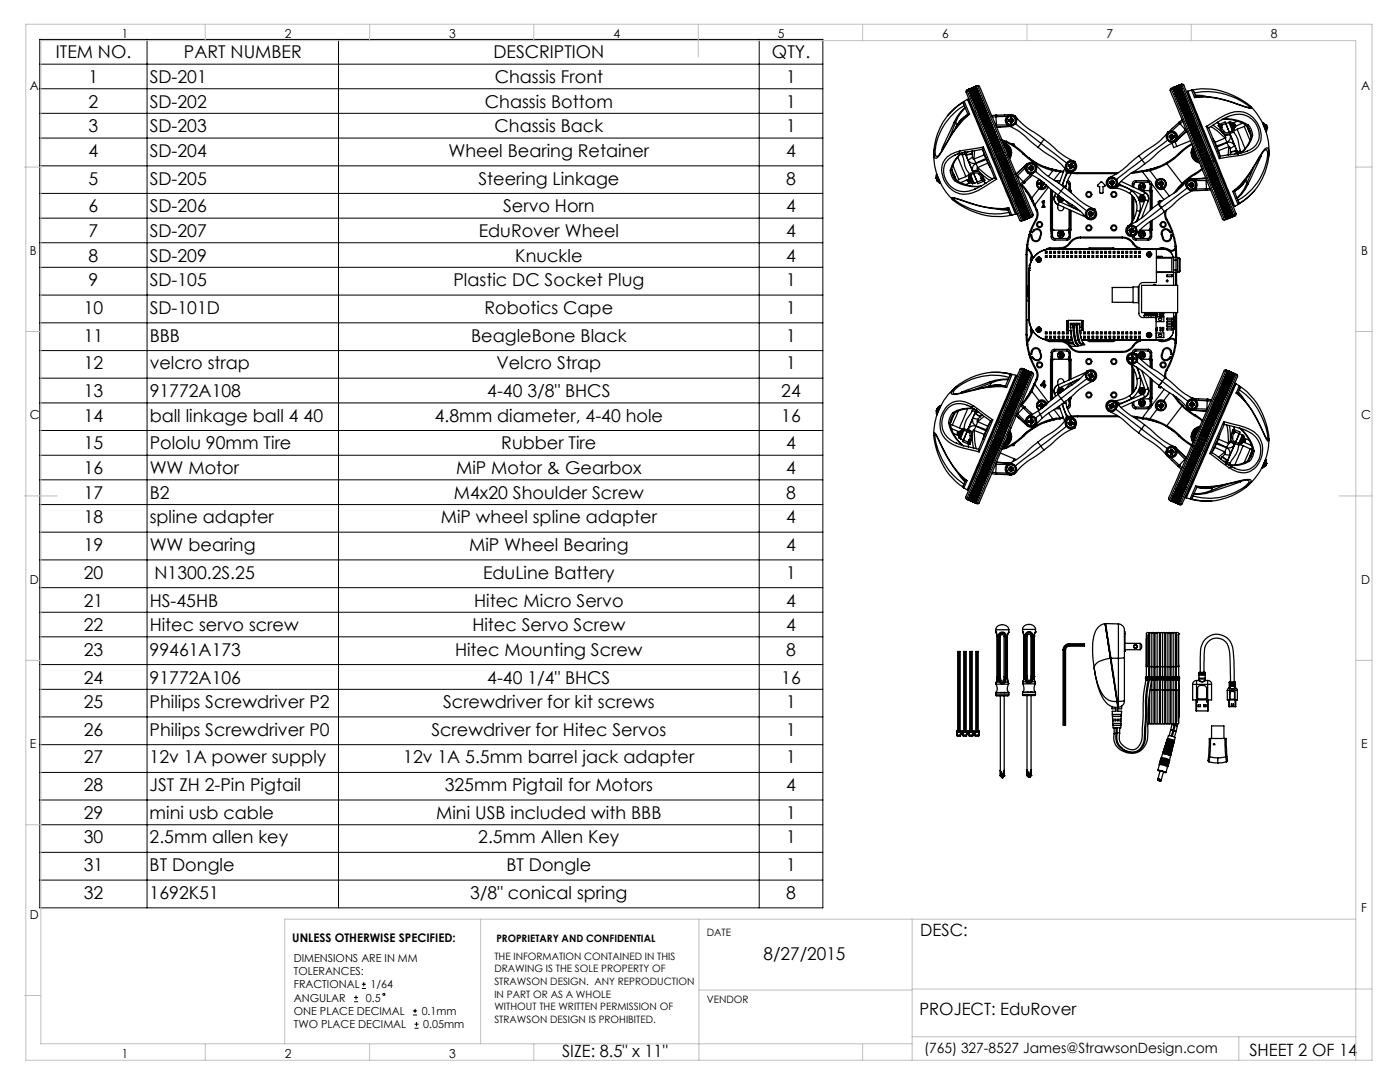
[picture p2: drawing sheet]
<svg xmlns="http://www.w3.org/2000/svg" width="279mm" height="216mm" viewBox="0 0 279 216" stroke-linecap="round" stroke-linejoin="round" font-family="sans-serif">
<defs><g id="words">
<g font-size="3.5">
<text x="11.1" y="11.6">ITEM NO.</text>
<text x="36.7" y="11.6">PART NUMBER</text>
<text x="98.5" y="11.6">DESCRIPTION</text>
<text x="154.1" y="11.6">QTY.</text>
<text x="17.7" y="16.6">1</text>
<text x="29.9" y="16.6">SD-201</text>
<text x="98.7" y="16.6">Chassis Front</text>
<text x="156.9" y="16.6">1</text>
<text x="17.7" y="21.5">2</text>
<text x="29.9" y="21.5">SD-202</text>
<text x="96.8" y="21.5">Chassis Bottom</text>
<text x="156.9" y="21.5">1</text>
<text x="17.7" y="26.4">3</text>
<text x="29.9" y="26.4">SD-203</text>
<text x="98.7" y="26.4">Chassis Back</text>
<text x="156.9" y="26.4">1</text>
<text x="17.7" y="31.3">4</text>
<text x="29.9" y="31.3">SD-204</text>
<text x="89.5" y="31.3">Wheel Bearing Retainer</text>
<text x="156.9" y="31.3">4</text>
<text x="17.7" y="36.8">5</text>
<text x="29.9" y="36.8">SD-205</text>
<text x="95.5" y="36.8">Steering Linkage</text>
<text x="156.9" y="36.8">8</text>
<text x="17.7" y="42.4">6</text>
<text x="17.7" y="47.3">7</text>
<text x="29.9" y="42.4">SD-206</text>
<text x="29.9" y="47.3">SD-207</text>
<text x="95.5" y="47.3">EduRover Wheel</text>
<text x="100.4" y="42.4">Servo Horn</text>
<text x="156.9" y="42.4">4</text>
<text x="156.9" y="47.3">4</text>
<text x="17.7" y="52.2">8</text>
<text x="29.9" y="52.2">SD-209</text>
<text x="102.8" y="52.2">Knuckle</text>
<text x="156.9" y="52.2">4</text>
<text x="17.7" y="57.1">9</text>
<text x="29.9" y="57.1">SD-105</text>
<text x="90.5" y="57.1">Plastic DC Socket Plug</text>
<text x="156.9" y="57.1">1</text>
<text x="16.7" y="62.6">10</text>
<text x="29.9" y="62.6">SD-101D</text>
<text x="96.7" y="62.6">Robotics Cape</text>
<text x="156.9" y="62.6">1</text>
<text x="16.7" y="68.2">11</text>
<text x="29.9" y="68.2">BBB</text>
<text x="94" y="68.2">BeagleBone Black</text>
<text x="156.9" y="68.2">1</text>
<text x="16.7" y="73.7">12</text>
<text x="29.9" y="73.7">velcro strap</text>
<text x="99.1" y="73.7">Velcro Strap</text>
<text x="156.9" y="73.7">1</text>
<text x="16.7" y="79.2">13</text>
<text x="29.9" y="79.2">91772A108</text>
<text x="97.2" y="79.2">4-40 3/8&quot; BHCS</text>
<text x="155.9" y="79.2">24</text>
<text x="16.7" y="84.1">14</text>
<text x="16.7" y="89.7">15</text>
<text x="29.9" y="84.1">ball linkage ball 4 40</text>
<text x="29.9" y="89.7">Pololu 90mm Tire</text>
<text x="86.8" y="84.1">4.8mm diameter, 4-40 hole</text>
<text x="100" y="89.7">Rubber Tire</text>
<text x="155.9" y="84.1">16</text>
<text x="156.9" y="89.7">4</text>
<text x="16.7" y="94.6">16</text>
<text x="29.9" y="94.6">WW Motor</text>
<text x="91" y="94.6">MiP Motor &amp; Gearbox</text>
<text x="156.9" y="94.6">4</text>
<text x="16.7" y="99.5">17</text>
<text x="29.9" y="99.5">B2</text>
<text x="90.6" y="99.5">M4x20 Shoulder Screw</text>
<text x="156.9" y="99.5">8</text>
<text x="16.7" y="104.4">18</text>
<text x="29.9" y="104.4">spline adapter</text>
<text x="88" y="104.4">MiP wheel spline adapter</text>
<text x="156.9" y="104.4">4</text>
<text x="16.7" y="109.9">19</text>
<text x="29.9" y="109.9">WW bearing</text>
<text x="93.6" y="109.9">MiP Wheel Bearing</text>
<text x="156.9" y="109.9">4</text>
<text x="16.7" y="115.5">20</text>
<text x="30.8" y="115.5">N1300.2S.25</text>
<text x="96.4" y="115.5">EduLine Battery</text>
<text x="156.9" y="115.5">1</text>
<text x="16.7" y="121">21</text>
<text x="16.7" y="125.9">22</text>
<text x="29.9" y="121">HS-45HB</text>
<text x="29.9" y="125.9">Hitec servo screw</text>
<text x="94.3" y="125.9">Hitec Servo Screw</text>
<text x="94.6" y="121">Hitec Micro Servo</text>
<text x="156.9" y="125.9">4</text>
<text x="156.9" y="121">4</text>
<text x="16.7" y="130.8">23</text>
<text x="29.9" y="130.8">99461A173</text>
<text x="90.8" y="130.8">Hitec Mounting Screw</text>
<text x="156.9" y="130.8">8</text>
<text x="16.7" y="136.4">24</text>
<text x="29.9" y="136.4">91772A106</text>
<text x="97.2" y="136.4">4-40 1/4&quot; BHCS</text>
<text x="155.9" y="136.4">16</text>
<text x="16.7" y="141.3">25</text>
<text x="29.9" y="141.3">Philips Screwdriver P2</text>
<text x="88.4" y="141.3">Screwdriver for kit screws</text>
<text x="156.9" y="141.3">1</text>
<text x="16.7" y="146.8">26</text>
<text x="29.9" y="146.8">Philips Screwdriver P0</text>
<text x="86.1" y="146.8">Screwdriver for Hitec Servos</text>
<text x="156.9" y="146.8">1</text>
<text x="16.7" y="152.3">27</text>
<text x="29.9" y="152.3">12v 1A power supply</text>
<text x="80.5" y="152.3">12v 1A 5.5mm barrel jack adapter</text>
<text x="156.9" y="152.3">1</text>
<text x="16.7" y="157.9">28</text>
<text x="29.9" y="157.9">JST ZH 2-Pin Pigtail</text>
<text x="88.8" y="157.9">325mm Pigtail for Motors</text>
<text x="156.9" y="157.9">4</text>
<text x="16.7" y="163.4">29</text>
<text x="29.9" y="163.4">mini usb cable</text>
<text x="87" y="163.4">Mini USB included with BBB</text>
<text x="156.9" y="163.4">1</text>
<text x="16.7" y="168.3">30</text>
<text x="16.7" y="173.8">31</text>
<text x="29.9" y="168.3">2.5mm allen key</text>
<text x="29.9" y="173.8">BT Dongle</text>
<text x="95.4" y="168.3">2.5mm Allen Key</text>
<text x="101.1" y="173.8">BT Dongle</text>
<text x="156.9" y="168.3">1</text>
<text x="156.9" y="173.8">1</text>
<text x="16.7" y="179.4">32</text>
<text x="29.9" y="179.4">1692K51</text>
<text x="93.8" y="179.4">3/8&quot; conical spring</text>
<text x="156.9" y="179.4">8</text>
<text x="152.4" y="191.5">8/27/2015</text>
</g>
<g font-size="3.4">
<text x="183.7" y="186.7">DESC:</text>
<text x="183.5" y="202.5">PROJECT: EduRover</text>
<text x="112.2" y="211">SIZE: 8.5&quot; x 11&quot;</text>
<text x="249.3" y="210.7">SHEET 2 OF 14</text>
</g>
<text font-size="2.8" x="184.4" y="210.1">(765) 327-8527 James@StrawsonDesign.com</text>
<g font-size="2.5">
<text x="24.3" y="7.6">1</text>
<text x="56.8" y="7.6">2</text>
<text x="89.6" y="7.6">3</text>
<text x="122.4" y="7.6">4</text>
<text x="155.2" y="7.6">5</text>
<text x="188" y="7.6">6</text>
<text x="220.8" y="7.6">7</text>
<text x="253.6" y="7.6">8</text>
<text x="6" y="18">A</text>
<text x="271.7" y="18">A</text>
<text x="6" y="50.8">B</text>
<text x="271.7" y="50.8">B</text>
<text x="6" y="83.6">C</text>
<text x="271.7" y="83.7">C</text>
<text x="6" y="116.4">D</text>
<text x="271.7" y="116.4">D</text>
<text x="6" y="149.2">E</text>
<text x="271.7" y="149.2">E</text>
<text x="6" y="183.3">D</text>
<text x="271.7" y="182">F</text>
<text x="24.3" y="211">1</text>
<text x="56.8" y="211">2</text>
<text x="89.6" y="211">3</text>
</g>
<text font-size="2.4" x="58.3" y="187.9">UNLESS OTHERWISE SPECIFIED:</text>
<g font-size="2.2">
<text x="58.6" y="191.9">DIMENSIONS ARE IN MM</text>
<text x="58.6" y="194.6">TOLERANCES:</text>
<text x="58.6" y="197.2">FRACTIONAL</text>
<text x="73.9" y="197.2">1/64</text>
<text x="58.6" y="202.5">ONE PLACE DECIMAL</text>
<text x="58.6" y="199.9">ANGULAR</text>
<text x="73" y="199.9">0.5</text>
<text x="84.2" y="202.5">0.1mm</text>
<text x="58.6" y="205.2">TWO PLACE DECIMAL</text>
<text x="84.5" y="205.2">0.05mm</text>
</g>
<g font-size="2">
<text x="98.7" y="191.5">THE INFORMATION CONTAINED IN THIS</text>
<text x="99.1" y="187.9">PROPRIETARY AND CONFIDENTIAL</text>
<text x="141" y="186.7">DATE</text>
<text x="98.7" y="194">DRAWING IS THE SOLE PROPERTY OF</text>
<text x="98.7" y="196.6">STRAWSON DESIGN. ANY REPRODUCTION</text>
<text x="98.7" y="199.1">IN PART OR AS A WHOLE</text>
<text x="98.7" y="201.6">WITHOUT THE WRITTEN PERMISSION OF</text>
<text x="141" y="200.1">VENDOR</text>
<text x="98.7" y="204.1">STRAWSON DESIGN IS PROHIBITED.</text>
</g>
</g></defs>
<g fill="none" stroke="#000" stroke-width=".2">
<path d="M7.9 7.9h156.3v173.3h-156.3zM7.9 17.7h156.3M7.9 12.8h156.3M29.4 7.9v173.3M67.6 7.9v173.3M151.5 7.9v173.3M7.9 22.6h156.3M7.9 27.6h156.3M7.9 33.1h156.3M7.9 38.6h156.3M7.9 43.5h156.3M7.9 48.4h156.3"/>
<path d="M7.9 53.3h156.3M7.9 58.9h156.3M7.9 64.4h156.3M7.9 70h156.3M7.9 75.5h156.3M7.9 80.4h156.3M7.9 85.9h156.3M7.9 90.8h156.3M7.9 95.7h156.3M7.9 100.7h156.3M7.9 106.2h156.3M7.9 111.7h156.3"/>
<path d="M7.9 117.3h156.3M7.9 122.2h156.3M7.9 127.1h156.3M7.9 132.6h156.3M7.9 137.5h156.3M7.9 143.1h156.3M7.9 148.6h156.3M7.9 154.1h156.3M7.9 159.6h156.3M7.9 164.6h156.3M7.9 170.1h156.3M7.9 175.6h156.3"/>
<path d="M70.7 199.9h.8M70.7 199h.8M71 198.6v.9M72.2 197.2h.8M72.2 196.4h.8M72.6 196v.8M82.4 202.5h.9M82.4 201.7h.9M82.7 205.2h.8M82.7 204.4h.8M82.8 201.3v.8M83.1 203.9v.9"/>
<circle cx="76.6" cy="198.4" r=".21"/>
</g>
<g fill="none" stroke="#c0c0c0" stroke-width=".2">
<path d="M5.2 4.8h268.6v206.8h-268.6zM41 4.8v3.3M73.8 4.8v3.3M106.5 4.8v3.3M139.3 4.8v6.6M172.2 4.8v3.3M205 4.8v3.3M237.7 4.8v3.3M4.9 33.3h3.2M270.5 33.3h3.3M5.2 66.1h2.9M270.5 66.1h3.3"/>
<path d="M4.9 99h6.5M267.3 99h6.5M5.2 131.8h2.9M270.5 131.8h3.3M5.2 164.6h2.9M4.9 198.6h3.2M95.9 183.4v24.9M139.5 183.4v28.2M139.5 197.6h42.5M182 183.4v28.2M182 197.3h91.8M270.6 183.4h-213.8v24.9"/>
<path d="M41 208.3v3.3M73.8 208.3v3.3M106.5 208.3v3.3M172.2 208.3v3.3M182 208.3h-173.9v-200.2h262.4l.1 203.5M182 206.9h88.6M247.2 206.9v4.7"/>
</g>
<g fill="none" stroke="#000" stroke-width=".25">
<path d="M193 18l-.2 .1v.3l10.7 25.6 .4 .1M193 18l10.9 26.1M193.1 19.8a13 13 0 0 0-4 3.3M193.1 19.8l9.6 22.9M193.3 19.8l9.5 22.9M193.3 19.8h-.2M193.3 19.8h.1M193.3 17.9h.1M193.3 17.9l-.3 .1M193.4 19.7l-.1 .1M193.4 18h.1M193.4 18.2l1.5-.7z"/>
<path d="M193.5 18.3l1.5-.6zM193.5 18.4l1.5-.6zM193.6 18.6l1.5-.6zM193.7 18.8l1.5-.7v.1zM193.7 18.9l1.6-.5-1.5 .6zM193.8 19.2l1.5-.6 .1 .1-1.5 .6zM193.9 19.4l1.5-.6-1.4 .7zM194 19.6l1.5-.5-1.4 .7zM194.1 19.9l1.5-.6 .1 .1-1.5 .6zM194.8 17.3h.1M194.8 17.2h.1M194.8 17.2v.1"/>
<path d="M194.8 17.3l-1.5 .6M194.8 17.2l-1.5 .7M194.8 17.4h.1M194.8 17.3l-1.5 .7M194.8 17.4l-1.4 .7 1.5-.6M194.8 17.4l.1 .1M194.8 17.4l-1.4 .6M195.1 17.1l.4 .1 .3 .8 10.4 24.8-.2 .4M195.1 17.1l10.9 26.1M195.1 17.1l-.3 .1M195.2 18.2l-1.5 .6M195.3 18.4l-1.5 .6"/>
<path d="M195.3 18.6l-1.4 .6M195.4 18.8l-1.4 .7M195.5 19.1l-1.4 .6M195.7 19.4l-1.5 .6M195.8 19.6l-1.5 .6M195.9 19.9l-1.5 .6M233.7 17.6l-.2 .2v.3l6.6 16 3.8 9.4 .2 .4h.3M233.7 17.6l10.7 26.3M234 17.5h.1M234 17.5v.1M234.1 17.6l1.5-.6zM234.2 17.9l1.5-.6z"/>
<path d="M234.2 18l1.6-.5zM234.3 18.2l1.5-.6v.1zM234.4 18.3l1.5-.6v.2l-1.5 .6zM234.5 18.6l1.5-.6zM234.5 18.7l1.5-.5-1.4 .6zM234.7 19.2l1.5-.6 .1 .1-1.5 .6zM234.8 19.5l1.5-.6 .1 .1-1.5 .6zM234.9 19.7l1.5-.6 .1 .2-1.5 .6zM235.5 16.9h.1M235.5 16.9v.1M235.5 16.9l-1.5 .7M235.5 17l-1.4 .6"/>
<path d="M235.6 17.2l-1.5 .6M235.6 17.1l-1.5 .6M235.6 17.1l-1.5 .7M235.8 16.8l.5 .2 10.4 25.5v.3l-.2 .2M235.8 16.8l10.7 26.2M235.8 16.8l-2.1 .8M236.1 18.5l-1.5 .5 1.5-.6v.1M236.2 18.7l-1.5 .6M236.3 18.9l-1.5 .6M236.4 19.2l-1.5 .6M236.6 19.5l-1.5 .6M236.7 19.8l-1.5 .6"/>
<path d="M236.9 18.3h-.1M236.9 18.3l9.3 22.9M237.1 18.2l9.3 23M237.1 18.2l-.2 .1M237.8 18l-.7 .2M237.8 18l.4 .1 .5 1.2M237.8 18l.6 1.5M237.9 18a13.8 13.8 0 0 1 11.9 3.5l-.3 .1-.6-.2a35.2 35.2 0 0 0-8.1-2.1l-2.4 .2M238.4 18.5a13.4 13.4 0 0 1 11 2.9l-.1 .1M238.4 19.5a10.6 10.6 0 0 1 5.7 .4l5.2 1.6M238.5 19h1.3l1.2 .3M238.6 19.1l1.3 .2"/>
<path d="M186.4 29.8a13 13 0 0 0 1.3 6.8M186.9 34.9l-.1 .6M186.9 35.5v.2M186.9 35.5l-.1-.2 .1 .3M186.9 35.6h.1M186.9 34.9l.7 1.6M186.9 35.7v.1M186.9 35.7h.1M186.9 34.9h.1M186.9 34.9l.8 1.6M186.9 35.8h.1M187 35.8l.1 .3"/>
<path d="M187 35.8v.1M187 35.9h.1M187 35.9v.1M187 34.8l-.1 .1M187 36h.1M187 36l.1 .1M187 36.1h.1M187.1 36.1l.5 .4M187.1 36.1h.1M187.1 35.9h-.1M187.1 36h-.1M187.6 36.5h.1"/>
<path d="M187.7 36.5h.1M187.7 36.6a12.2 12.2 0 0 0 2.5 3.3M188 29.9l-.1 .3M188 29.9h.1M189.7 34a3.2 3.2 0 0 0 .8 2.1M189.9 33.9a2.93 2.93 0 0 0 2.5 2.8l1.9 .5 1.6-.1M189.9 33.9l-.2 .1M190 33.8l.9 2.1M190.2 33l1.1 2.8M190.3 39.5l1.9 .6a19.6 19.6 0 0 0 9 1.4M190.4 39.5l-.1 .2a13.2 13.2 0 0 0 11.1 2.7M190.4 24.4l-2.4 5.5"/>
<path d="M190.4 24.4h.3M190.4 34.9l-.2 .1M190.5 36.1a7.4 7.4 0 0 0 5.3 1M190.6 35.2l-.2 .1M190.6 30.9a3.6 3.6 0 0 0-1.1 6 4.1 4.1 0 0 0 5 .8M190.6 35.4l-.1 .1M190.7 24.4l.3 .6M190.7 24.4l-1.3 3.3M190.7 35.6v.2M190.7 30.9h-.1M190.8 35.9l-.3 .2M191 25h.1"/>
<path d="M191 25l-.2 .3M191 25l-.5 1M191.1 31.3l1.7 3.9M191.3 35.8l-.2 .3M191.6 30l-.1 .3-.4 .5M191.9 30.6l.2 .3M191.9 30.6l-.1 .1M192 30.5a6 6 0 0 0-2.3 3.5M192 30.5a5.6 5.6 0 0 0-2.1 3.4M192.1 30.9l.2 .6a5 5 0 0 0 1.2 3.2M192.3 20.8l.9 2.1M192.4 20.3l1.1 2.5"/>
<path d="M192.4 20.3a11.8 11.8 0 0 0-5.9 11.1l.4 .2 .7-.8a35.7 35.7 0 0 1 5.1-7.3l.8-.7M192.4 20.3l-.1 .5M192.4 21.1a11.4 11.4 0 0 0-5.7 9.7l.1 .4h.3M192.5 30.3v.1M192.5 30.4l.2 .3M192.5 30.4l-.6 .2M192.6 30.3l.2 .6M192.6 21.4a9 9 0 0 0-2.2 3M192.6 21.5l-1.4 1.8-.5 1.1M192.7 30.7l-.6 .2M192.7 30.7l1.5 3.7M192.7 30.7l.1 .3"/>
<path d="M192.7 30.3l.1 .3M192.8 35.2l-1.5 .6M192.8 30.9v.1M192.8 30.6l-.1 .1M192.8 31l.4 1M193 35.9l.1 .3M193 35.9l-1.3 .5M193.1 36.2l.4 .3M193.2 22.9l-1.3 .9-.9 1.2M193.2 32a1.33 1.33 0 0 0 1.6 .5M193.2 22.8l-1.6 1.3-.6 .9M193.2 32l.9 2.1"/>
<path d="M193.2 30.3l-.4 .3M193.3 35.7v-.2l.1 .3M193.3 35.7h.1M193.3 35.7l.1 .1M193.4 35l.7 1.7M193.4 35l-.1 .7M193.4 35l.6 1.6M193.4 35.8l-.4 .1M193.4 35.8v.1M193.4 35.8h.1M193.4 35.6l-.1 .1M193.4 35.9h.1"/>
<path d="M193.4 35.9l.1 .1M193.5 34.7l.2 .2M193.5 36l.1 .2M193.5 36h.1M193.5 22.8a12.7 12.7 0 0 0-4.1 4.9l-1.6 2.6-.7 .9M193.5 36.1v.1M193.5 36.5l-.8 .3M193.5 36.2l.5 .4M193.5 36.2h-.4M193.5 36.2h.1M193.6 34.9l.2 .2M193.6 34.9l-.8 .3"/>
<path d="M193.6 34.9l.7 1.7M193.6 36.1l-.1 .1M193.6 36.2l.1 .1-.2-.1M193.6 36.2h-.1M193.7 34.9l.7 1.7M193.8 36.4l-.3 .1M193.9 30.2l.1 .5M194 36.6l.1 .1M194 30.7l.1 .7M194 30.7l-1.2 .2M194 30.7l-1.2 .3M194 30.7h.1"/>
<path d="M194.1 30.1l-.1 .6M194.1 31.4l.1 .4 .2-.1M194.1 31.4l-.9 .6M194.1 34.1l.1 .3M194.2 34.4l.1 .2M194.2 34.4v-.1a1.12 1.12 0 0 1 1.3 .2M194.2 34.4l-.7 .3M194.3 20.2l1.4-.7 .1 .1-1.5 .7zM194.3 36.6l-.2 .1M194.3 36.5l.1 .1M194.3 34.6l.7 1.7M194.3 34.6a.84 .84 0 0 1 1 .1"/>
<path d="M194.3 34.6l-.6 .3M194.3 36.4v.2M194.4 20.5l1.5-.6v.1l-1.4 .6zM194.4 31.7l.4 .8M194.4 36.6h.1M194.5 30.1l-.1 1.6M194.5 20.8l1.5-.7v.2l-1.4 .6zM194.6 37.7h-.1M194.7 21.1l1.4-.6 .1 .1-1.5 .7zM194.8 21.4l1.5-.6v.1l-1.4 .7zM194.8 32.6a1.29 1.29 0 0 0-.7 1.5M194.8 32.6l.3 .8"/>
<path d="M194.8 35.8h.1M194.9 21.8l1.5-.6 .1 .1-1.5 .7zM195 36.3l-.6 .3M195.1 22.2l1.5-.6v.1l-1.4 .7zM195.1 33.4l-.1 .1 .2 .4M195.1 33.4l1.6 1.4 1.3 .9M195.2 33.9l.4 .5M195.2 33.9l-1.1 .2M195.3 22.5l1.4-.6 .1 .2-1.5 .6zM195.3 34.7l.1 .1M195.4 34.8l.4 .8M195.4 22.9l1.5-.6 .1 .2-1.5 .6z"/>
<path d="M195.5 34.5l-.2 .2M195.5 34.5h.1M195.6 23.4l1.5-.7v.2l-1.4 .6zM195.6 34.5l.4 .7 .1 .4M195.6 34.5l-.2 .3M195.6 34.4l-.1 .1M195.6 34.4v.1M195.6 34.5l.9 1.4M195.6 34.5h.1M195.6 34.5l2 1.5M195.8 23.8l1.5-.6v.2l-1.4 .6zM195.8 35.6h.3"/>
<path d="M195.8 35.6l.1 .1M195.8 36l.4 .1M195.9 35.7v.2M195.9 36l.4 .1M195.9 36l-.9 .3M195.9 35.9l.4 .2M195.9 35.9v.1M195.9 24.2l1.5-.6 .1 .2-1.5 .6zM196 20.2l-1.4 .6M196.1 29.8h-.1a24 24 0 0 0-5.4 1.1M196.1 24.6l1.5-.6 .1 .2-1.5 .6zM196.1 35.6v.1"/>
<path d="M196.1 35.6l.4 .3M196.1 35.7l.4 .2M196.1 35.7l.2 .4M196.1 35.7h-.2M196.1 20.6l-1.4 .6M196.1 30l.3 .9M196.2 36.1l.5 .4-.4-.4M196.2 36.1h.1M196.3 29.4l-.2 .4 2.4 5.7 .4 .2M196.3 29.4l2.6 6.3M196.3 29.4l-2.3 .3a9.8 9.8 0 0 0-5 1.6 4.2 4.2 0 0 0 .3 5.9 4.4 4.4 0 0 0 5.9 .8l3.7-2.3M196.3 36.2l-1.1 .5-.2-.4"/>
<path d="M196.3 20.9l-1.5 .6M196.3 36.1h.1M196.3 25.1l1.5-.7 .1 .3-1.5 .6zM196.4 30.9l-2 .8M196.4 30.9l.3 .7M196.4 21.2l-1.4 .7M196.5 30.7l-.1 .2M196.5 25.5l1.5-.6 .1 .2-1.5 .7zM196.5 35.9l-.2 .2M196.6 21.6l-1.5 .6M196.7 36.5v.1M196.7 26l1.5-.6 .1 .2-1.5 .6z"/>
<path d="M196.7 31.6l-1.9 .9M196.7 22l-1.4 .6M196.8 31.8l.3 .8M196.8 31.8l-2 .8M196.8 31.6h-.1M196.8 31.8h.1M196.9 26.5l1.5-.7 .1 .3-1.5 .6zM196.9 22.4l-1.5 .6M197.1 26.9l.1 .3 1.4-.7v-.2l-1.5 .7M197.1 32.6l-2 .8M197.1 32.6l.2 .1M197.1 22.8l-1.5 .6"/>
<path d="M197.1 32.6l.5 .8M197.3 23.2l-1.5 .6M197.3 27.4l1.5-.6 .1 .2-1.5 .7zM197.4 23.6l-1.4 .6M197.5 27.9l1.5-.6 .1 .2-1.5 .7zM197.6 24.1l-1.5 .6M197.7 28.4l1.5-.6 .1 .2-1.5 .6zM197.8 24.5l-1.5 .6M197.9 28.9l1.5-.6 .1 .2-1.5 .6zM198 24.9l-1.5 .7M198.1 29.4l1.5-.6 .1 .2-1.5 .6zM198.2 31.5l.2 .3"/>
<path d="M198.2 25.4l-1.5 .6M198.3 29.9l1.5-.6 .1 .2-1.5 .6zM198.4 25.9l-1.5 .6M198.5 35.4l-4 2.4M198.5 30.4l1.5-.6 .1 .2-1.5 .7zM198.8 30.9l1.4-.6 .1 .2-1.4 .7zM198.8 23l-.9 .1M198.8 23v.3M198.8 23.3h.1M198.8 23h.1M198.8 23.3l-.8 .1M198.8 23.3l.1 1.6"/>
<path d="M198.8 26.8l-1.5 .6M198.9 24.9l-.2 .1M198.9 24.9l2.2 .1M199 31.4l1.4-.6 .2 .2-1.5 .6zM199 27.3l-1.5 .6M199.2 31.9l1.5-.6 .1 .2-1.5 .6zM199.2 27.8l-1.5 .6M199.4 32.4l1.5-.6 .1 .2-1.5 .7zM199.4 28.3l-1.5 .6M199.6 32.9l1.5-.6 .1 .2-1.5 .7zM199.8 33.4l1.5-.6 .1 .1-1.5 .8zM199.8 29.3l-1.5 .6"/>
<path d="M200 28l.8 .2M200.1 28.2l.7 .2M200.2 28.4a2.04 2.04 0 0 1 1.3 3.2M200.2 34.4l1.5-.6 .1 .2-1.5 .6zM200.2 28.5a1.95 1.95 0 0 1 1.3 3M200.3 28.7a1.33 1.33 0 0 1 1 .9l-.6-.5-.3-.1M200.4 34.9l1.5-.6 .1 .2-1.5 .6zM200.4 29.1h.1a1.55 1.55 0 0 1 .7 1.8M200.5 29.3a1.32 1.32 0 0 1 .7 1.5M200.7 29.2a1.46 1.46 0 0 1 .6 1.8M200.7 28.9l.2 .2M200.7 31.5l-1.4 .6"/>
<path d="M200.8 28.4a10.9 10.9 0 0 1 3.4 2.3M200.8 35.8l1.5-.6 .1 .2-1.5 .7zM200.8 28.2a12.6 12.6 0 0 1 3.5 2.4M200.8 28.2v.2M200.9 32l-1.4 .6M201 23.2l-2.2 .1M201 36.3l1.5-.6 .1 .1-1.5 .7zM201.2 29.4l.3 .5M201.2 32.5l-1.5 .6M201.2 36.7l1.5-.6 .1 .2-1.5 .6zM201.3 25a14 14 0 0 1 4.8 3.5l1.1 .9M201.3 23.9h.2"/>
<path d="M201.3 23.9v.3M201.3 24.2h.2M201.3 23.9h.1M201.4 29.9l.1 .6-.2 .7 .2-.8zM201.4 37.2l1.4-.7 .2 .3-1.5 .6zM201.4 33l-1.5 .6M201.4 23.9v.2M201.4 23.9h.1M201.4 24.1h.1M201.4 24.1l-.1 .1M201.5 23.9h.1M201.5 24.2h.1"/>
<path d="M201.5 24.1l.1 .1M201.6 33.5l-1.5 .6-.1-.2 1.5-.6 .1 .2M201.6 37.6l1.4-.6 .1 .2-1.5 .6zM201.6 25.2l-2.7 .2 .7-.1M201.6 29.8l.1 .8-.3 .9M201.6 24.2v.1M201.6 23.8h.1M201.6 23.8l-.1 .1M201.6 29.8l-.2 .1M201.6 23.8v.1M201.6 29.8h.1M201.6 25.2l-2.7 .1"/>
<path d="M201.6 24.3h.1M201.6 24.3v.2M201.6 24.5h.3M201.6 23.9h.1M201.6 24.2h.1M201.6 24.2l.1 .1M201.6 23.9h-.1M201.7 23.6h.2M201.7 23.6l-.1 .2M201.7 23.6v.1M201.7 23.8h.1M201.7 23.7h.2"/>
<path d="M201.7 24.4h.2M201.7 23.8l-.1 .1M201.7 24.3h-.1M201.7 23.7v.1M201.7 24.3v.1M201.7 24.4l-.1 .1M201.8 38l1.4-.6 .1 .2-1.5 .6zM201.8 22.9l-3 .1M201.8 34l-1.5 .6M201.9 23.8h.1M201.9 23.8v.1M201.9 24.3h.1"/>
<path d="M201.9 23.7v.1M201.9 24.3v.1M201.9 24.4v.1M201.9 23.6l.1 .2M201.9 38.5l1.5-.6 .1 .1-1.5 .7zM201.9 28.8l.2-.1 .3 .1M201.9 24.2h.1M201.9 23.9l.1 .1M201.9 24.2v.1M201.9 23.6v.1M202 24.3l-.1 .2M202 24.2v.1"/>
<path d="M202 23.8h.1M202 24.2h.1M202 24.2h-.1M202 34.5l-1.5 .6M202 23.8l.1 .1M202 23.8l-.1 .1M202 24.1v.1M202 24.1l.1 .1M202 24h.2M202 24.1h.2M202.1 23.9h.2M202.1 23.9h.1"/>
<path d="M202.1 38.9l1.5-.7 .1 .3-1.5 .6zM202.1 23.9v.1M202.1 23.9l-.1 .1M202.2 24v.1M202.2 34.9l-1.5 .7-.1-.2 1.5-.7 .1 .3M202.2 24.1l.1 .1M202.2 39.3l1.5-.7 .1 .2-1.5 .6zM202.3 24.2h-.2M202.3 23.9v.3M202.3 23.9l-.1 .1M202.4 28.8l.2 .4M202.4 28.8l-.3 .1"/>
<path d="M202.4 35.4l-1.5 .6M202.4 39.7l1.5-.7 .1 .2-1.5 .6zM202.5 23.1h.1M202.5 23.1a.98 .98 0 0 1 .1 1.5M202.5 23.1a1.18 1.18 0 0 0-1.6 .2 1.18 1.18 0 0 0 .2 1.7M202.6 35.8l-1.5 .7M202.6 24.7l5.2 3.9M202.6 24.7a1.04 1.04 0 0 1-1.5 .3M202.6 24.7h.1M202.6 23.2a14 14 0 0 0 4.3 3.5l1.5 1.1M202.7 36.3l-1.4 .6M202.9 36.7l-1.5 .7"/>
<path d="M203.1 35l1.1 1.3M203.1 35l-.1 .1M203.1 37.1l-1.5 .7M203.3 37.6l-1.5 .6M203.4 38l-1.4 .6M203.6 38.4l-1.5 .6M203.8 38.8l-1.5 .6M203.8 36.9l.9 1.1 .9 1.5M203.9 36.9l1.3 1.5 .7 1.1M203.9 39.2l-1.4 .6M204.1 39.5l-1.5 .6M204.2 36.3l.2 .2"/>
<path d="M204.2 36.3h.1M204.2 30.7l2.5 2M204.2 36.3l-.6 .4M204.2 39.8l-1.5 .7M204.3 30.6l1.5 1.3 1 .6M204.3 30.6l-.1 .1M204.4 36.5l-.6 .5M204.4 36.5h.1M204.5 33.2l-.3 .2M204.6 33.5l-1.5 1.5M204.7 38l1.1 1.9M205 32.7l-2.2 2"/>
<path d="M205 32.7h.1M205.1 34.5h.1M205.2 34.6a15.5 15.5 0 0 1 4.8 3.5l1.1 .8M205.3 31.5l1.6 1.1M205.3 33.4h.2M205.3 33.4v.3M205.3 33.7h.2M205.3 33.4l.1 .1M205.4 33.5v.2M205.4 33.7h-.1M205.4 33.7h.1M205.4 33.5h.1"/>
<path d="M205.5 33.4h.1M205.5 33.7h.1M205.5 33.5h.1M205.5 33.4v.1M205.6 33.7v.1M205.6 33.4h.1M205.6 33.4h-.1M205.6 33.8h.1M205.6 33.8l.1 .2M205.6 33.3h.1M205.6 33.3v.1M205.6 39.5h.3"/>
<path d="M205.6 39.5l.4 .6M205.6 33.7h.1M205.6 33.4l-.1 .1M205.7 34h.2M205.7 33.1h.2M205.7 33.1l-.1 .2M205.7 33.7l-.1 .1M205.7 33.7v.1M205.7 33.1v.1M205.7 33.3h.1M205.7 33.9h.2M205.7 33.2h.2"/>
<path d="M205.7 33.2v.1M205.7 33.8v.1M205.7 33.3v.1M205.7 33.8h-.1M205.7 33.9v.1M205.7 34.8l-1.5 1.5M205.9 33.3h.1M205.9 33.3v.1M205.9 33.8h.1M205.9 33.2v.1M205.9 33.8v.1M205.9 33.9v.1"/>
<path d="M205.9 33.1l.1 .2M205.9 39.5l.3 .6M205.9 33.7l.1 .1M205.9 33.4h.1M205.9 33.7v.1M205.9 33.1v.1M206 33.8l-.1 .2M206 33.8h.1M206 33.3v.1M206 33.3h.1M206 33.4h.1M206 33.7h.1"/>
<path d="M206 33.7h-.1M206 33.4h-.1M206 33.4l.1 .1M206 33.7v.1M206 35l-1.6 1.5M206.1 33.7h-.1M206.1 33.7h.2M206.1 33.4h.2M206.1 33.4h.1M206.1 33.5h.1M206.1 33.7h.1M206.1 33.4v.1"/>
<path d="M206.2 33.5v.2M206.2 33.7h.1M206.3 33.4v.3M206.3 33.4l-.1 .1M206.5 32.6h.1M206.5 32.6v.1a.98 .98 0 0 1 .1 1.4M206.5 32.6a1.18 1.18 0 0 0-1.6 .2 1.18 1.18 0 0 0 .2 1.7M206.6 34.2l5.1 3.9M206.6 34.2a1.08 1.08 0 0 1-1.5 .3M206.6 34.2h.1M206.6 34.1a1 1 0 0 0-.6-1.5 1 1 0 0 0-1.2 1.2 1 1 0 0 0 1.5 .6l.3-.2M206.6 34.1v.1"/>
<path d="M206.6 32.8a17 17 0 0 0 5 3.9l.7 .6M206.7 32.7l2.1 1 1.3 .3M206.7 32.7v.1M206.8 32.5l3.2 1.3M206.8 32.5l-.1 .2M206.9 36.6l.1 .4M207.2 29.4l.7 .6a20 20 0 0 1 4.6 3.6l.4 .4M207.2 37.3a.92 .92 0 0 0 1.6-.4 .96 .96 0 0 1-1.5 .5M207.3 37.4l.1 .2M207.4 36.8h.2M207.4 37.6l-1.5 1.9M207.4 36.5h.2"/>
<path d="M207.4 36.5v.3M207.4 35.8a1.11 1.11 0 0 0 0 1.8M207.4 36.5h.1M207.5 35.8a.93 .93 0 0 0-.2 1.6M207.5 36.5v.2M207.5 35.9a.88 .88 0 0 0-.2 1.5 .88 .88 0 0 0 1.4-.5M207.5 36.5h.1M207.5 36.7l.2 .1M207.5 36.7l-.1 .1M207.6 36.5h.1M207.6 36.8h.1M207.7 36.5h-.1"/>
<path d="M207.7 36.8h.1M207.7 36.8v.1M207.7 37.1h.3M207.7 36.5h.1M207.7 36.4v.1M207.7 36.9v.2M207.7 36.9h.1M207.7 36.4l.1 .1M207.7 36.8l.1 .1M207.8 28.6l5.1 4M207.8 28.6l-.6 .8M207.8 36.2h.1"/>
<path d="M207.8 36.2v.2M207.8 36.4h-.1M207.8 36.9h.1M207.8 37h.1M207.8 36.4h.1M207.8 36.9v.1M207.8 37l-.1 .1M207.8 36.2v.1M207.8 36.3h.2M207.8 36.3v.1M207.8 36.4v.1M207.9 37l.1 .1"/>
<path d="M208 36.9h.1M208 36.9l-.1 .1M208 36.9v.2M208 36.4h.1M208 36.8h.1M208 36.2v.2M208 36.8v.1M208 36.4v.1M208 36.4l.1 .1M208 36.3v.1M208 36.5l.1 .1M208.1 36.5h.1"/>
<path d="M208.1 36.5h-.1M208.1 36.8l-.1 .1M208.1 36.8h.1M208.1 36.8h.3M208.1 36.5h.3M208.1 36.6h.1M208.2 36.8h.2M208.2 36.6v.2M208.4 27.8l1 .8a16.9 16.9 0 0 0 4.8 3.6M208.4 27.8l-.6 .8M208.4 33.3l2.3 .6M208.4 36.5v.3"/>
<path d="M208.4 36.5l-.2 .1M208.9 37.1a1.01 1.01 0 0 1-1.5 .5M209.2 37.4l-2.7 3.5M209.7 38.1h.2M209.7 38.1v7.7M209.8 37.8l-.1 .3M209.9 38.1v7.7M209.9 38v.1M210 38.1v9.1l.1 .2 .4 .2M210 33.8l.1 .2M210 33.8l.7 .1M210.1 34l.6 .1"/>
<path d="M210.1 34l-.9 1.2M210.1 38.1l-.1 .2M210.4 39.2l.7 .2M210.4 39.2a1.36 1.36 0 0 0 .7 1.6M210.5 39a1.4 1.4 0 0 0 .6 1.8v.7a.6 .6 0 0 0 .7 .5 .6 .6 0 0 0 .5-.7M210.6 36.1h1M210.7 38.6l-.3 .6M210.7 33.9v.2M210.7 33.9l.9 .2M210.7 34.1l.9 .2M211.1 39.4a.75 .75 0 0 0 .3 .8M211.1 36.4h.4"/>
<path d="M211.1 38.9l.8 .6a20 20 0 0 1 4.6 3.6l.4 .4M211.2 39l-.1 .4M211.3 39.1l-.2 .3M211.3 34l.3 .1M211.4 39.5h.2M211.4 39.5v.2M211.4 39.7h.2M211.4 39.5h.1M211.4 39.7h.1M211.5 39.2a.51 .51 0 0 0-.1 .8 .51 .51 0 0 0 .8-.3M211.5 39.2a.46 .46 0 0 0-.1 .8 .46 .46 0 0 0 .8-.3 .44 .44 0 0 1-.7 .3 .44 .44 0 0 1 0-.8M211.6 39.7v.2"/>
<path d="M211.6 39.9h.2M211.6 39.3v.2M211.6 39.5h.1M211.6 34.3l.6 .1M211.6 34.3l-1.3 1.6M211.6 39.9h.1M211.6 39.7h.1M211.6 34.1v.2M211.6 34.1l.7 .1M211.7 38.1l5.2 4M211.7 38.1l-.6 .8M211.7 39.4v.1"/>
<path d="M211.7 39.7v.2M211.7 39.5h.3M211.7 39.7h.3M211.7 39.7h.1M211.7 39.9h.1M211.8 39.7v.2M211.8 39.7h.2M211.8 39.5h-.1M212 39.7h.1M212.3 37.3l1.2 .9a15.7 15.7 0 0 0 4.8 3.5M212.3 37.3l-.6 .8M212.3 39.8l-.3 .4h-.6"/>
<path d="M212.5 33.5l-1.1 3.1M212.6 33.6l.3 .9M212.7 37.2v.4M212.9 34.5l.1 .1M212.9 34.5l-1 2.5M212.9 32.6h.1M212.9 32.6a1.03 1.03 0 0 0 .1 1.5M212.9 36.4l.5 .4v1.3M212.9 36.4h.2M212.9 36.3v.1M213 34.1h.1M213 34.6l-.6 1.2-.3 1.2 .6 .2"/>
<path d="M213 36.1a.61 .61 0 0 1 .6 .6M213.1 34.1l-.2 .4M213.2 33.2h.2M213.2 33.2h.1M213.2 34.2l-.2 .4M213.3 32.9h.2M213.3 32.9l-.1 .3M213.3 32.9l.1 .1M213.3 36.7h.3M213.3 33.2h.1M213.4 37.9l.1 .2M213.4 37.6l.2 .1"/>
<path d="M213.4 37.5h.2M213.4 33l-.1 .2M213.4 33.2h.1M213.4 33h.2M213.4 33.6l.3 .1M213.4 33.2l.1 .1M213.5 33.3h.1M213.5 33.3v.1M213.5 33.4h.1M213.5 33.4l-.1 .2M213.5 32.9h.1M213.5 33.5h.2"/>
<path d="M213.5 32.9v.1M213.5 33.5l-.1 .1M213.5 38.1h.2M213.5 38.1v.2M213.5 33.4v.1M213.6 32.9h.1M213.6 37.7l.1 .4M213.6 37.7l-.1 .2-.1-.1M213.6 32.9v.1M213.6 33h.1M213.6 37.5v.2M213.6 36.7v.8"/>
<path d="M213.7 32.9l-.1 .1M213.7 32.9h.1M213.7 33.5v.2M213.7 32.7h.3M213.7 32.7l-.1 .2M213.7 33.4h.1M213.7 32.8h.2M213.7 33.4v.1M213.7 32.7v.1M213.7 32.8v.1M213.7 38.1v.4M213.8 33.3l.1 .1"/>
<path d="M213.8 33.3h.1M213.8 33.3l-.1 .1M213.8 33.4l-.1 .1M213.8 34.6h1.3M213.9 34.4l-.9 .2M213.9 33.4h-.2M213.9 34.3v.1M213.9 32.8v.1M213.9 33.1h.1M213.9 33.4h.1M213.9 33.4h.2M213.9 32.9v.1"/>
<path d="M213.9 32.9h.1M213.9 33.3h.1M213.9 33v.1M213.9 33.3v.1M213.9 32.9v.2M213.9 33.3l.1 .1M214 32.7l-.1 .2M214 34.4l1.1 .1M214 33.1v.1M214 32.7l-.1 .1M214 33.1l.2 .1M214 33.1h.1"/>
<path d="M214 33.2h.2M214 33.4h.1M214 34.3l-.1 .1M214.1 33.2l-.1 .2M214.1 34.3a6.9 6.9 0 0 0-1.4 2.9M214.2 33.2l-.1 .2M214.4 32.2a1.03 1.03 0 0 0-1.5 .4M214.4 32.2h.1M214.4 32.2a1.16 1.16 0 0 1 .2 1.7 1.16 1.16 0 0 1-1.6 .2M215.1 34.6h7.8M215.1 34.5v.1M215.1 34.5h8.1"/>
<path d="M219 37l.7-.7 .9 .7-.1 .2h-.4v1.3h-.6v-1.3h-.4zM221.2 35.5a1.08 1.08 0 0 1 1.5 .3M221.2 35.5a1.17 1.17 0 0 0-.2 1.7 1.17 1.17 0 0 0 1.6 .2M221.2 35.5h.1M221.4 36.6h.3M221.5 36.3h.2M221.5 36.3l-.1 .3M221.5 36.3h.1M221.6 36.3v.2M221.6 36.5h.1M221.6 36.3h.1M221.6 36.5l-.2 .1"/>
<path d="M221.7 36.3h.1M221.7 36.6h.1M221.7 36.5l.1 .1M221.8 36.7h.1M221.8 36.3h.1M221.8 36.3h-.1M221.8 36.7v.2M221.8 36.9h.3M221.8 36h.3M221.8 36v.2M221.8 36.2h.1M221.8 36.2v.1"/>
<path d="M221.8 36.6v.1M221.8 36.6h.1M221.8 36l.1 .1M221.8 36.8h.2M221.8 36.7v.1M221.8 36.8v.1M221.9 36.1h.1M221.9 36.1l-.1 .1M222 36.2h.1M222 36.2l.1 .1M222 36.7h.1M222 36.1v.1"/>
<path d="M222 36.7v.1M222 36.8l.1 .1M222.1 36.7v.2M222.1 36.7h.1M222.1 36.2v.1M222.1 36.2h.1M222.1 36v.2M222.1 36.6v.1M222.1 36.3h.1M222.1 36.6l-.1 .1M222.1 36l-.1 .1M222.1 36.6h.1"/>
<path d="M222.1 36.3l.1 .1M222.2 36.5h.1M222.2 36.5l-.1 .1M222.2 36.5v.1M222.2 36.4h.1M222.2 36.3h.2M222.2 36.3h.1M222.2 36.3v.1M222.3 36.5l.1 .1M222.3 36.4v.1M222.4 36.6h-.2M222.4 36.3v.3"/>
<path d="M222.4 36.3l-.1 .1M222.5 37.5a6.5 6.5 0 0 1 3 1.1M222.5 37.4h.2M222.6 37.4h.1M222.7 35.8h.1M222.7 35.8a1.07 1.07 0 0 1-.1 1.6M223.1 36.9l.3 .1M223.2 36.7l.2 .1M223.4 37l-.7 .4M223.4 37l1.2 .4 1.2 .7M223.4 36.5v.3M223.4 36.8v.2"/>
<path d="M223.4 36.8l4.8 2.2M223.7 36.2l4.8 2.2M225.5 38.6a3.4 3.4 0 0 1 1.3 3.4M225.8 38.1l-.3 .5M225.8 38.1a3.9 3.9 0 0 1 1.5 1.8M225.9 38.9v5.5M226 36.7h.3M226 36.7v.6M226.1 39.2v4.9M226.3 39.4v4.3M226.6 40l.1 .3M226.7 36.4l-.4 .3v.7"/>
<path d="M226.7 36.4h2.4l.4 .2 .1 5.4M226.7 36.4h-.3M226.7 36.1a.61 .61 0 0 0-.7 .6M226.7 36.1v.3M226.7 36.1h2.5M226.9 34.3l-.8 .1M226.9 34.3l.1 .1M227 34.4l-1.2 .2M227.3 31.1l-.8 .6a22.2 22.2 0 0 1-4.7 3.5l-.4 .3M227.3 31.1l.6 .8M227.3 39.9a3.8 3.8 0 0 1 .2 2.3M227.6 37l.1 .1"/>
<path d="M227.6 39.5h.2M227.6 39.5v.2M227.6 39.7h.2M227.6 39.5h.1M227.6 39.7h.1M227.6 39.5h.3M227.6 39.7h.3M227.6 37l.2 .1M227.6 37h.1M227.6 37.5h.1M227.7 38h1.6l.3 .3M227.7 37.1h.1"/>
<path d="M227.7 37.1l.1 .2M227.7 37.4l-.1 .1M227.7 37.4h.1M227.8 37.3l-.1 .1M227.8 37.3h.1M227.8 37.4l-.2 .1M227.8 37.1h.1M227.8 37.1h-.1M227.8 39.7v.2M227.8 37.3v.1M227.8 37.4l-.1 .1M227.8 39.5h.1"/>
<path d="M227.8 39.9h.2M227.8 39.3h.2M227.8 39.3v.2M227.8 39.3h.1M227.9 39.9h-.1M227.9 39.7h-.1M227.9 39.3v.2M227.9 39.7v.2M227.9 39.9h.1M227.9 39.3h.1M227.9 31.9l-5.2 3.9M227.9 31.9l.6 .8"/>
<path d="M227.9 37.1h.1M227.9 37.4h.1M227.9 37.4h-.1M228 37l-.1 .1M228 37v.1M228 39.3v.2M228 39.7v.2M228 39.5h.2M228 39.7h.2M228 39.7h.1M228 39.9h.1M228 34.1v.2"/>
<path d="M228 34.1l-1.1 .2M228 37.4l.1 .1M228 37.2h.1M228 37.4h.1M228 37.2l.1 .1M228 37.1h-.1M228 39.5h.1M228 39.3h.1M228 34.3l1.4 1.8M228 34.3l-1 .1M228 37.1v.1M228 37.1h.1"/>
<path d="M228 37l.1 .1M228.1 37.1l-.1 .1M228.1 36.9l.1 .1M228.1 36.9l-.1 .1M228.1 37.3h.1M228.1 37.4v.1M228.1 37.3v.1M228.1 37.3l.1 .1M228.1 37.4h.1M228.2 37l-.1 .1M228.2 39a.65 .65 0 0 0-.8 .1 .65 .65 0 0 0-.1 .8M228.2 39a.63 .63 0 0 1 .3 .8"/>
<path d="M228.2 37l-.2 .1M228.2 39.7h.1M228.2 39.5v.2M228.2 37.4l-.1 .1M228.2 39.5h.1M228.2 34l-.2 .1M228.3 38.3a1.35 1.35 0 0 1 .8 2M228.5 38.4l-.3 .6M228.5 38.4a1.38 1.38 0 0 1 .7 1.7M228.5 32.7l-1.1 .8a15.4 15.4 0 0 0-4.6 3.8M228.5 39.8l.7 .3M228.5 39.8a.65 .65 0 0 1-.6 .5 .65 .65 0 0 1-.6-.4"/>
<path d="M228.5 39.8l-1.6 4.3M228.8 34.1l-.8 .2M228.9 33.9l-.9 .2M228.9 33.9l-.1 .2M229.2 36.1v.3h.1M229.2 36.1h.2M229.4 36.1l.2 .1 .2 .4M229.4 36.1l-.1 .3M229.5 34l-.7 .1M229.5 34l1.4 1.9M229.5 36.7h.3M229.6 33.8l-.1 .2"/>
<path d="M229.6 33.8l-.7 .1M229.6 37.9l.1 .2M229.6 37.6l.2 .1M229.6 37.5h.2M229.7 38.1h.2M229.7 38.1v3.7M229.8 37.7l.1 .4M229.8 37.7l-.1 .2-.1-.1M229.8 36.6v.1M229.8 36.6l-.3 .1M229.8 36.6l2.5 3.2M229.8 37.5v.2"/>
<path d="M229.8 36.7v.8M229.9 38.1v3.5M230.9 35.9a1.1 1.1 0 0 1 1.6 .1 1.1 1.1 0 0 1-.3 1.6M230.9 35.9h.2M230.9 35.9a1.11 1.11 0 0 0-.1 1.5 1.11 1.11 0 0 0 1.4 .2M231.1 35.9a.93 .93 0 0 1 1.4 .2 .93 .93 0 0 1-.2 1.3M231.1 35.9a.93 .93 0 0 0-.1 1.3 .93 .93 0 0 0 1.3 .2M231.2 33.3l-2.3 .6M231.2 36.5h.3M231.2 36.5v.3M231.2 36.8h.3M231.2 36.5l.2 .1"/>
<path d="M231.4 36.6v.2M231.4 36.6h.1M231.4 36.8h-.2M231.5 36.5h.1M231.5 36.5v.1M231.5 36.8h.1M231.5 36.8l.1 .1M231.5 36.8h-.1M231.6 36.5h-.1M231.6 36.9h.1M231.6 36.2v.2M231.6 36.4h.1"/>
<path d="M231.6 36.4v.1M231.6 36.5h.1M231.6 36.5l-.1 .1M231.6 36.9v.2M231.6 36.3h.2M231.6 35.7a.92 .92 0 0 0-.8 1.1 .92 .92 0 0 0 1 .8 .92 .92 0 0 0 .9-1M231.6 36.8h.1M231.6 36.8v.1M231.6 36.8l.1 .1M231.6 37.1h.3M231.7 36.9v.1M231.7 37l-.1 .1"/>
<path d="M231.8 36.4h.1M231.8 36.3v.1M231.8 36.4l.1 .1M231.8 36.2v.2M231.8 36.2h-.2M231.8 36.9h.1M231.8 37h-.1M231.8 36.9v.1M231.8 36.2v.1M231.8 37l.1 .1M231.9 36.5h.1M231.9 36.9v.2"/>
<path d="M231.9 36.4h.1M231.9 36.8h.1M231.9 36.8l-.1 .1M231.9 36.9h.1M231.9 36.4v.1M232 36.8l-.1 .1M232 36.8h.1M232 36.5h.1M232 36.8h-.1M232.1 36.5v.2M232.1 36.7l.1 .1M232.1 36.7l-.1 .1"/>
<path d="M232.2 36.5v.3M232.2 36.5h-.2M232.2 36.5h-.1M232.2 36.8h-.2M232.2 37.6l1.2 1.5M232.3 37.4l-.1 .2M232.8 32.5l-1.5 .7-1.7 .6M232.8 32.5l.1 .2M232.9 32.7l-2.1 1-1.3 .3M232.9 32.7l3 3.9M233 26.5a14.9 14.9 0 0 1-4.6 3.8l-1.1 .8M233 27.9h.1"/>
<path d="M233 27.9l-5.1 4M233 27.9a1.06 1.06 0 0 0 1.5 .4M233.1 26.4a1.01 1.01 0 0 0-.1 1.5M233.1 26.4a1.18 1.18 0 0 1 1.7 .2 1.18 1.18 0 0 1-.2 1.7M233.3 26.2l-.3 .3M233.4 27.2h.2M233.4 27.2v.2M233.4 27.4l.2 .1M233.4 27.2h.1M233.5 27.2v.2M233.5 27.2h.1M233.5 27.4h.1"/>
<path d="M233.5 27.4h-.1M233.6 27.2h.1M233.6 27.5h.1M233.6 27.4v.1M233.6 27.4h.1M233.6 27.1h.1M233.6 27.1v.1M233.6 27.1l.1 .1M233.7 27.5v.1M233.7 27.6h.1M233.7 27.6v.2M233.7 27.1h.1"/>
<path d="M233.7 27.1v.1M233.7 27.4l-.1 .1M233.7 27.4v.1M233.7 27.2h-.1M233.7 27.8h.3M233.7 26.8h.3M233.7 26.8v.3M233.7 27.2h.1M233.7 27.5h.1M233.7 27.5l.1 .1M233.7 26.8l.1 .2M233.8 27.1h.1"/>
<path d="M233.8 27.6h.1M233.8 27.7h.1M233.8 27h.1M233.8 27.1l-.1 .1M233.8 27v.1M233.8 27.6v.1M233.8 27.7l-.1 .1M233.9 27.1h.1M233.9 27.6h.1M233.9 27.1l.1 .1M233.9 27.7l.1 .1M233.9 27v.1"/>
<path d="M233.9 27.6v.1M234 27.6v.2M234 27.6h.1M234 27.1h.1M234 26.8v.3M234 27.4v.1M234 27.2h.1M234 27.4l-.1 .2M234 26.8l-.1 .2M234 27.5v.1M234 27.1l.1 .1M234 27.1v.1"/>
<path d="M234.1 27.5h-.1M234.1 27.5h.1M234.1 27.2h.2M234.1 27.2h.1M234.1 27.4h.1M234.1 27.4v.1M234.1 27.4h-.1M234.2 31.6l-1.5 1M234.2 27.2v.2M234.2 27.4h.1M234.3 27.4l-.2 .1M234.3 27.2v.2"/>
<path d="M234.3 27.2h-.1M234.4 28.3a16.6 16.6 0 0 0-5.1 3.8l-.8 .6M234.5 28.3l.3 .9M234.5 28.2l.1 .1M234.6 28.3h-.1M234.6 28.2h.1M234.9 38l-.2 .3M235.1 20l1.4-.6 .1 .2-1.5 .6zM235.2 20.3l1.5-.5v.1l-1.5 .6zM235.3 24.4l.2 .3M235.3 30.6l-1.5 1.3-1 .6M235.3 24.4l-2.2 2"/>
<path d="M235.3 24.4h.1M235.3 30.6l.1 .1M235.3 20.6l1.5-.5 .1 .1-1.5 .6zM235.4 27.5l-.2 .2M235.4 30.7l-1.2 1.1-1.3 .9M235.4 21l1.5-.6 .1 .1-1.5 .7zM235.5 24.7h.1M235.5 24.7l-1.6 1.5M235.5 24.7l1.1 1.2M235.6 21.3l1.5-.6v.2l-1.4 .6zM235.7 21.7l1.5-.6 .1 .2-1.5 .6zM235.9 22.1l1.4-.6 .2 .2-1.5 .6z"/>
<path d="M235.9 23.9l-.6 .5M235.9 36.6l-1.6 1.9M235.9 36.6l.1 .1M236 36.7l-1.2 1.5M236 22.5l1.5-.6 .1 .1-1.5 .6zM236 24.2l-.5 .5M236.1 36.7l-.2 .1M236.2 22.9l1.5-.6 .1 .1-1.5 .7zM236.4 23.3l1.4-.6 .1 .2-1.4 .6zM236.5 23.7l1.5-.6 .1 .2-1.5 .6zM236.6 25.9l-1.6 1.5M236.7 25.8l-.1 .1"/>
<path d="M236.7 24.1l1.5-.6 .1 .2-1.5 .6zM236.8 20.1l-1.5 .6M236.8 26.1l-2.2 2.1M236.9 26.2l-2.3 2M236.9 36.1a14.9 14.9 0 0 1-4.6 3.7l-1.1 .9M236.9 24.6l1.5-.6 .1 .2-1.5 .6zM236.9 37.5h.1M236.9 37.5l-5.1 4M237 37.5a1.01 1.01 0 0 0 1.4 .3M237 20.5l-1.5 .6M237 35.9v.1a1.07 1.07 0 0 0-.1 1.5M237 35.9a1.17 1.17 0 0 1 1.7 .3 1.17 1.17 0 0 1-.3 1.6"/>
<path d="M237 35.9v.1M237.1 25l.1 .3 1.5-.7-.1-.2-1.5 .7M237.1 20.8l-1.5 .6M237.2 36.8v.2M237.2 37h.3M237.2 36.8h.2M237.2 21.2l-1.4 .6M237.3 25.5l1.5-.6 .1 .2-1.5 .6zM237.3 35.6l-.4 .4M237.4 36.8v.2M237.4 36.8h.1M237.4 37h.1"/>
<path d="M237.4 37h-.2M237.4 21.5l-1.5 .6M237.5 36.7l-.3 .1M237.5 26l1.4-.6 .1 .2-1.4 .6zM237.5 36.7h.1M237.5 37h.1M237.5 36.7v.1M237.5 37v.1M237.5 36.8h.1M237.5 37.1h.1M237.5 36.7l.1 .1M237.6 37.1h.1"/>
<path d="M237.6 37l-.1 .1M237.6 36.7h-.1M237.6 37h.1M237.6 36.7h.1M237.6 36.8h-.1M237.6 21.9l-1.5 .6M237.6 37.1v.3M237.6 37.4h.3M237.6 36.4h.3M237.6 36.4v.2M237.6 36.6h.1M237.6 36.6v.1"/>
<path d="M237.6 28.1l-3.4 1.4-.3-.9M237.6 37v.1M237.6 36.7v.1M237.6 36.4v.1M237.6 37.3h.2M237.6 36.5h.2M237.6 36.5v.2M237.6 37.1v.2M237.6 37.3v.1M237.7 26.5l1.4-.7 .1 .2-1.5 .7zM237.7 35.7h.1M237.7 22.3l-1.5 .6"/>
<path d="M237.8 37.1h.1M237.8 26.9l1.5-.6 .1 .2-1.5 .7zM237.8 28.6l-2.5 2M237.8 36.7h.1M237.8 36.6h.1M237.8 36.5v.2M237.8 37.1v.2M237.8 37.3l.1 .1M237.9 37.1v.3M237.9 37.1h.1M237.9 36.6v.1M237.9 36.6h.1"/>
<path d="M237.9 36.4v.2M237.9 37h.1M237.9 37v.1M237.9 36.6l-.1 .1M237.9 37l-.1 .1M237.9 36.4l-.1 .1M237.9 22.7l-1.5 .6M237.9 36.7l.1 .1M237.9 36.7h.1M237.9 28.8l-1.3 .9-1.2 1M238 31.1l.2-.1-.1-.5 .2-.7a1.65 1.65 0 0 0 .9 2.2M238 37l-.1 .1"/>
<path d="M238 37h.1M238 37h.2M238 36.8h.1M238 37h-.1M238.1 27.4l.1 .3 1.4-.6-.1-.3-1.4 .6M238.1 23.1l-1.5 .6M238.1 36.8v.2M238.1 31.1h-.1M238.1 29.3a2.1 2.1 0 0 0 1.3 3.2M238.1 37h-.1M238.1 37h.1M238.1 31.1h-.2"/>
<path d="M238.2 31l-.1 .1M238.2 31.1l.1 .4M238.2 29.4a1.97 1.97 0 0 0 1.2 3M238.2 29.5l-.3 .8 .1 .8M238.2 36.8v.2M238.2 36.8h-.2M238.2 36.8h-.1M238.2 23.6l-1.5 .6M238.3 31.3a1.33 1.33 0 0 0 1 .9M238.3 27.9l1.4-.6 .1 .2-1.5 .7zM238.3 37.9a13.6 13.6 0 0 0-4.5 3.2l-1.4 1.2M238.3 31.4l.9 .6"/>
<path d="M238.3 29.9a1.53 1.53 0 0 0 .6 1.8M238.4 30l-.1 .2a1.46 1.46 0 0 0 .8 1.6M238.4 34.6l-2.5 2M238.4 24l-1.5 .6M238.4 34.6l.1 .2M238.4 37.8h.1M238.4 28.4l1.5-.6 .1 .2-1.5 .6zM238.4 30.2v.1a1.26 1.26 0 0 0 .7 1.3M238.5 36h2.2M238.5 34.8l-1.3 .9-1.2 1M238.7 28.9l1.4-.6 .1 .2-1.4 .6zM238.8 24.9l-1.5 .6"/>
<path d="M238.9 29.4l1.4-.6 .2 .2-1.5 .6zM239 25.4l-1.5 .6M239.1 29.9l1.5-.6 .1 .3-1.5 .6zM239.3 30.4l1.5-.6v.2l-1.4 .7zM239.4 26.4l-1.5 .6M239.5 30.9l1.4-.6 .2 .2-1.5 .7zM239.7 31.4l1.5-.6 .1 .2-1.5 .7zM239.9 31.9l1.5-.6 .1 .2-1.5 .7zM239.9 33.7l-1.5 .9M240 33.8l-1.5 1M240 35.6h.7l-3 .1M240.1 32.4l1.5-.6 .1 .3-1.5 .6z"/>
<path d="M240.1 28.3l-1.4 .6M240.3 32.9l1.5-.6 .1 .2-1.5 .7zM240.3 28.8l-1.4 .6M240.5 33.4l1.5-.6 .1 .2-1.5 .7zM240.7 33.9l1.5-.6 .1 .2-1.5 .6zM240.7 35.6l-3 .1M240.7 36l.1 1.7M240.7 25.2l.5 .3 2.3 5.7M240.7 25.2l2.6 6.4M240.7 25.2l1.7-1a9.1 9.1 0 0 1 5-1.9 4.9 4.9 0 0 1 4 6.3 5.3 5.3 0 0 1-4.6 2.5l-3.5 .5M240.8 37.7v.3M240.8 37.7h.1"/>
<path d="M240.8 38h.1M240.8 37.7h-2.3M240.8 38l-2.8 .1M240.8 36h-.1M240.9 34.4l1.5-.6 .1 .2-1.5 .6zM241.1 34.9l1.5-.6 .1 .2-1.5 .6zM241.3 31l-1.5 .7M241.3 35.3l1.5-.6 .1 .2-1.5 .7zM241.5 35.8l1.5-.6 .1 .3-1.5 .6zM241.5 37.6l-.7 .1M241.6 37.9l-.8 .1M241.6 25.3l1.4 .8 1.5 1.5"/>
<path d="M241.7 36.3l1.4-.6 .1 .2-1.4 .6zM241.9 36.8l1.4-.6 .1 .1-1.5 .7zM242 27.5l.5 .9M242 37.2l1.5-.6 .1 .2-1.5 .6zM242.1 25l1.9 1.5M242.2 37.6l1.5-.6 .1 .2-1.5 .6zM242.3 33.5l-1.5 .6M242.3 28.3l.2 .1M242.4 38l1.5-.6v.2l-1.4 .6zM242.5 28.4l.3 .7M242.5 38.5l1.5-.6 .1 .2-1.5 .6zM242.6 34.5l-1.4 .6"/>
<path d="M242.7 38.8l1.5-.6 .1 .2-1.5 .7zM242.8 29.1l-.1 .1M242.9 39.2l1.4-.6 .1 .2-1.5 .6zM242.9 29.4l.3 .7M242.9 29.4h-.1M243 24.4l.4 .5M243 24.4l.5 .5M243 24.4h.1M243 39.6l1.5-.6 .1 .2-1.5 .6zM243 35.4l-1.5 .6M243.1 25l.9 1.5M243.1 25l.4 .3"/>
<path d="M243.1 25l.5 .4M243.2 40l1.5-.6v.1l-1.5 .6zM243.2 30.1l-.1 .2M243.2 35.9l-1.5 .6M243.2 30.1l.3 .9M243.4 24.9l-.3 .1M243.4 24.9l.1 .4M243.4 24.9l.4 .2M243.4 24.9l.4 .1M243.4 24.9h.1M243.4 36.3l-1.5 .6M243.5 24.9l.3 .1"/>
<path d="M243.5 25.3l.1 .1M243.5 25.3h.3M243.6 25.4v.4l.5 .7M243.6 25.4h.3M243.7 37.2l-1.4 .6M243.8 25.1v.2M243.8 23.8a7.2 7.2 0 0 1 5.1 1.4M243.8 25.3l.1 .1M243.8 25h.1M243.8 25v.1M243.9 23.8a7.6 7.6 0 0 1 5.2 1.2M243.9 25.4v.2l.4 .6"/>
<path d="M243.9 37.6l-1.5 .6M244 26.5l.1 .1M244.1 26.6l.4 .5M244.1 26.5h-.1M244.1 26.5v.1M244.1 26.5l.1 .1a1.2 1.2 0 0 0 1.2 .1M244.1 38l-1.5 .6M244.1 26.5h.1M244.2 38.4l-1.5 .6M244.3 26.2l-.2 .3M244.3 26.2a.86 .86 0 0 0 1 .2M244.3 26.2h.1"/>
<path d="M244.4 38.8l-1.5 .6M244.5 27.1l.2 .3-.2 .2M244.5 27.6l-2 .8M244.5 27.6l.3 .8M244.5 39.1l-1.4 .6M244.6 24.7l.7 1.7M244.6 24.7l-.1-.4-1.1 .5M244.6 24.7l-.8 .3M244.7 39.5l-1.5 .6M244.8 25.2h.1M244.8 28.4l-2 .7M244.8 39.8l-1.5 .6"/>
<path d="M244.9 28.5a1.2 1.2 0 0 1 1.5 .5l-.9 .6M244.9 28.5l.3 .8M244.9 28.5l-2 .9M245.1 23.2l-1.3 .7-2.6 1.6M245.1 23.2a4.1 4.1 0 0 1 5 .8 4.1 4.1 0 0 1 .5 5 3.6 3.6 0 0 1-1.7 1.1M245.1 23.2v.1M245.2 29.3l.2-.1 .1 .4M245.2 29.3l-2 .8M245.2 29.3l-.1 1.6M245.3 24.4h.1M245.3 24.4l.7 1.7M245.3 24.4l-.7 .3"/>
<path d="M245.3 24.4v.1M245.3 24.4l.1 .1M245.3 26.4l.1 .3M245.4 24.4l-.1 .2M245.4 24.4l.7 1.7M245.4 26.7l1.5 3.6M245.4 26.7l.1 .2M245.5 24.4h.1M245.5 24.4l.8 1.6M245.5 29.6l.1 .7M245.5 26.9l-1 .2M245.5 26.9a1.27 1.27 0 0 1-.7 1.5"/>
<path d="M245.5 24.4h-.1M245.6 30.4l.1 .4M245.6 30.3v.1M245.6 30.4l-.1 .5M245.6 24.4l.5 .4M245.6 24.4l.7 1.6M246 26.1l.2 .3M246 26.1l-.7 .3M246 38.2h.1a12.4 12.4 0 0 0 4.1-4.8l2-3.2 .3-.3h.3a4.7 4.7 0 0 1-.4 3.5 11.7 11.7 0 0 1-5.3 6.6M246 38.2l1.1 2.5M246 38.2a24 24 0 0 0 5.6-7.3l.4-.6a.93 .93 0 0 1 1-.7 4.2 4.2 0 0 1 0 2.9 12.1 12.1 0 0 1-5.9 8.2M246.1 24.9l.1 .2"/>
<path d="M246.1 24.8h.1M246.1 24.8l-.1-.1 .1 .2M246.1 24.8l.1 .1M246.2 24.5l-.3 .1M246.2 24.5l.3 .3M246.2 26.4a5.2 5.2 0 0 1 1.2 3.1l.1 .6M246.2 26.4l-.8 .3M246.2 25.2h.4M246.2 25.1h.1M246.2 25.1v.1M246.2 25.2h.1M246.2 25.2l.1 .3v-.1"/>
<path d="M246.2 25.1l.1 .1M246.3 25.2v.1M246.3 25.2h.1M246.3 38.1l.9 2.2M246.3 25.3v.7M246.3 25.4h.1M246.3 25.3v.1M246.5 24.8l-.4 .1M246.5 24.8l.1 .4M246.8 30.4l-.4 .4M246.8 30.4l.1 .3M246.8 30.1l-1.2 .3"/>
<path d="M246.8 30.1l-1.2 .2M246.8 30.1l.2 .6M246.8 30.1h.1M246.8 30.1l.1 .2M246.9 25.8l-.7 .3-.3-.2M246.9 25.8l1.6 3.9M246.9 30.3l.2 .4M246.9 24.2l-.7 .3M246.9 30.3l-.1 .1M247.1 30.7v.1M247.5 30.1l.2 .3M247.5 30.1l-.6 .2"/>
<path d="M247.7 30.4l-.6 .3M247.8 30.4h-.1M248 24.6l-1.4 .6M248.3 25.2l1.1 2.8M248.3 25.2l-1.4 .6M248.6 36l-1 1.2-1.3 1M248.6 36l.2 .7M248.6 24.9l-.3 .3M248.6 36l-.6 .9-1.7 1.3M248.6 36h.1M248.7 35.7l-.1 .3M248.8 36.7l-.5 1-1.4 1.8"/>
<path d="M248.8 36.7h.3M248.8 25.1l.9 2.1M248.8 25.2h.1M248.9 25.2l.6 1 .2 .9M248.9 25.2v.2M249 30.1a24.3 24.3 0 0 1-5.5 1.1l-.2 .4M249.1 36.7a7.7 7.7 0 0 1-2.2 2.9M249.1 35.1l-.5 .9M249.1 25a2.96 2.96 0 0 1 .9 2.1M249.1 25l-.2 .2M249.2 25.6h-.2M249.3 25.7l-.2 .1"/>
<path d="M249.4 26.1h-.2M249.5 21.2a13.1 13.1 0 0 1 2.5 3.3M249.7 27.1a5.7 5.7 0 0 1-2.1 3.5M250 27.1a6.2 6.2 0 0 1-2.4 3.5M250 27.1h-.3M250.2 33.4l-1.4 3.3M250.4 38a12.4 12.4 0 0 1-4 3.2M251.5 31.2h.1M251.6 31.2l-2.5 5.5M251.7 30.9l-.1 .3M252 24.5a12.4 12.4 0 0 1 1.2 6.8M252 24.5h.1"/>
<path d="M252 24.5l.7 1.7M252.1 24.5l.5 .4M252.1 24.5l.7 1.6M252.6 25h.1M252.6 24.9h.1M252.6 24.9v.1M252.6 25v.2M252.6 25.2h.1M252.6 25l.1 .1M252.6 25.2l.1 .1M252.6 25v.1M252.7 25.1v.1"/>
<path d="M252.7 25.2h.1M252.7 25.1l-.1 .1M252.7 25.2h-.1M252.7 25.3h.1M252.7 25.3l.1 .1M252.7 26.2h.1M252.8 26.1l-.1 .1M252.8 25.4h.1M252.8 25.4v.3v-.2M252.8 25.6v.5M252.8 25.5h.1M198.7 41.6l2.5 .3"/>
<path d="M199.8 41.7l1.3 .1M201 41.6l.5 1.2 .4 .1M201.3 41.5a21.4 21.4 0 0 1-10.1-1.8l-1-.3-.3 .2a13.9 13.9 0 0 0 11.9 3.3M201.3 41.5l-.1 .1M201.3 41.5l.6 1.4M202.6 40l1.4-.6 .1 .1-1.5 .7zM202.7 42.7l-.8 .2M202.7 40.4l1.5-.6 .1 .1-1.5 .6zM202.8 42.7h-.1M202.8 40.7l1.6-.6v.2l-1.5 .6zM203 42.6l-.2 .1M203 41l1.5-.6v.1l-1.4 .7z"/>
<path d="M203.1 41.3l1.5-.5-1.4 .7zM203.2 41.6l1.5-.6 .1 .1-1.5 .7zM203.4 41.9l1.5-.5-1.5 .7zM203.5 42.2l1.5-.6-1.5 .7zM203.6 42.4l1.5-.6v.1l-1.5 .6zM203.7 42.7l1.5-.6v.1l-1.5 .6zM203.8 42.9l1.5-.6-1.5 .7zM203.8 43.1l1.6-.6zM203.9 43.3l1.5-.6zM204 43.4l1.5-.6zM204 43.5l1.5-.5zM204.1 43.6l1.5-.5z"/>
<path d="M204.2 43.7l1.4-.6zM204.2 43.9h.1M204.2 43.9l1.5-.6zM204.2 44h.1M204.4 40.2l-1.5 .6M204.5 40.5l-1.5 .6M204.6 40.8l-1.4 .6M204.8 41.1l-1.5 .6M204.8 50.8h.2M204.8 50.8v16M204.9 41.3l-1.5 .7M205 48.8v.8l.3 .4"/>
<path d="M205 48.8l-.2 2M205 41.6l-1.5 .6M205 48.8h.1M205 50.8v9.2M205 49.5v1.3M205.1 48.8v.4l.3 .6M205.2 58.8v.1M205.2 57.3v.1M205.2 57h.1M205.2 59.1l.2 .1M205.2 58.2h.1M205.2 57v.3"/>
<path d="M205.2 57.4v1.4M205.2 58.9v.2M205.2 58.2h.2M205.2 57h.2M205.2 57.3h.2M205.2 57.4h.2M205.2 42.1l-1.5 .6M205.2 58.8h.2M205.2 58.9h.2M205.2 59.1h.2M205.3 50a2.81 2.81 0 0 1 .7 1.8M205.4 53.9h.1"/>
<path d="M205.4 46.8l.1 .2M205.4 46.8l-.4 2M205.4 53.9v9.8M205.4 46.8l.5 .1M205.4 53.6h.1M205.4 53.4h.1M205.4 49.8l.6 1 .1 .8M205.4 53.4v.3M205.4 53.6v.3M205.4 49.8l-.1 .2M205.5 53.2l-.1 .2M205.5 53.2h.1"/>
<path d="M205.5 47l-.4 1.8M205.5 47h.2M205.5 52.9h-.1l.1 .3M205.5 42.9v.1M205.6 46.2l.4 .2M205.6 46.1v.1M205.6 46.1l-.2 .7M205.7 43.3h.1M205.7 43.3l-1.5 .6M205.7 43.4l-1.5 .6M205.7 43.4h.1M205.7 46.3l-.1 .5"/>
<path d="M205.7 47l.1 .5M205.8 46.1l-.2 .1M205.8 46.1l.2 .1M205.8 47.5a.89 .89 0 0 0 .9 .7 .89 .89 0 0 0 .9-.6M205.8 51a1.39 1.39 0 0 0-.1 1.3M205.9 46.9l-.2 .1M205.9 46.9l.1 .6M206 40.1l.3 .9M206 40.1h.2M206 46.2v.2M206 47.5h-.2M206 47.5a.74 .74 0 0 0 .7 .5 .74 .74 0 0 0 .7-.4"/>
<path d="M206 43.2l-2.1 .9M206.2 40.1l.3 .8M206.3 45.9a.89 .89 0 0 1 1.1-.1 .89 .89 0 0 1 .4 1M206.3 45.9l.1 .1M206.3 45.9l-.3 .3M206.3 41l.5 .9M206.4 46a.75 .75 0 0 1 .9-.1 .75 .75 0 0 1 .4 .8M206.4 46l-.4 .4M206.5 40.9l-.2 .1M206.5 40.9l.4 .9M206.7 43.8l-1.1 2.3M206.7 43.8l.2 .1"/>
<path d="M206.8 41.9a2.02 2.02 0 0 1-.1 1.9M206.8 51.7h.2M206.8 51.7v.3M206.8 52h.2M206.8 51.7h.1M206.9 43.9l-1.1 2.2M206.9 41.8a2.17 2.17 0 0 1 0 2.1M206.9 51.7v.2M206.9 41.8l-.1 .1M206.9 51.9h.2M206.9 51.7h.2M206.9 51.9l-.1 .1"/>
<path d="M207 51.7h.1M207 52h.1M207 52l.2 .1M207 51.9v.1M207.1 51.9l.1 .2M207.1 51.9l-.1 .1M207.1 51.6l-.1 .1M207.1 51.6l.1 .1M207.2 51.6h.1M207.2 51.6h-.1M207.2 52.1v.2M207.2 51.5v.1"/>
<path d="M207.2 52.1h.1M207.2 51.6v.1M207.2 51.7h.1M207.2 51.7h-.1M207.2 51.3h.3M207.2 51.3v.2M207.2 52.3h.3M207.2 52.2h.2M207.2 51.5h.2M207.2 52.2v.1M207.2 52.1v.1M207.4 52.1h.1"/>
<path d="M207.4 51.6h.1M207.4 52.2l.1 .1M207.4 51.6l.1 .1M207.4 51.5v.1M207.4 52.1v.1M207.4 47.6h.2M207.5 52h.1M207.5 51.6h.1M207.5 51.3v.2M207.5 52.1v.2M207.5 51.7h.1M207.5 51.5v.1"/>
<path d="M207.5 52.1h.1M207.5 52l-.1 .1M207.5 51.5l-.1 .1M207.5 51.3l-.1 .2M207.5 52v.1M207.5 51.6l.1 .1M207.5 51.6v.1M207.6 52h-.1M207.6 52h.1M207.6 52h.2M207.6 51.7h.2M207.6 51.7h.1"/>
<path d="M207.6 51.9h.1M207.6 51.9l-.1 .1M207.6 51.9v.1M207.7 46.7l.1 .1M207.7 51.7v.2M207.7 46.7l-.3 .9M207.7 51.9l.1 .1M207.8 51.7v.3M207.8 51.7h-.1M207.8 46.8l-.2 .8M208.1 40.1h.3v1.1h.1v.2l-.5-.1 .2-.1v-.9h-.2zM208.6 51h.4v.4h-.4z"/>
<path d="M208.6 50.2h.4v.3h-.4zM209.5 49.5l-.8 .3M209.5 49.6l-.4 .1M209.5 51h.3v.4h-.3zM209.5 50.2h.3v.3h-.3zM209.5 49.5v.1M209.5 49.5h2M209.5 49.6h2M209.7 49.7a4.2 4.2 0 0 0-4.3 4.2M209.7 45.8l.1 .4M209.7 45.8h.2M209.8 47.2a.61 .61 0 0 0 .7 .7"/>
<path d="M209.8 46.5h.2M209.8 47.2h.3M209.8 46.5v.7M209.8 46.2v.3M209.8 46.2l.2 .1M209.9 45.8l.1 .3M210 45.6l.3 .3h2.8l.3-.3M210 46.1h-.1l-.1 .1M210.3 47.5l.2 .1M210.3 51h.3v.4h-.3zM210.3 50.2h.3v.3h-.3zM210.5 47.6v.3"/>
<path d="M210.5 47.6h2.4M210.5 47.9h2.4M211.1 40.8l5.6 2.6M211.2 51h.3v.4h-.3zM211.2 50.2h.3v.3h-.3zM211.4 46.6l.1 .1M211.4 46.6h.1M211.4 40.2l-.3 .6M211.4 40.2l4.1 1.9M211.5 46.5l.1 .1M211.5 46.5l-.1 .1M211.5 47v.1"/>
<path d="M211.5 46.5v.1M211.5 49.5v.1M211.5 46.6h.1M211.5 46.7h.1M211.5 46.8v.2M211.5 46.8h.1M211.5 46.6v.1M211.5 46.6l.1 .1M211.5 46.9v.1M211.5 46.9l.1 .1M211.6 46.7l-.1 .1M211.6 46.7h.1"/>
<path d="M211.6 46.6h.1M211.6 46.8l-.1 .1M211.6 46.9v.1M211.6 46.7v.1M211.6 46.9h.1M211.6 47l-.1 .1M211.6 46.9l-.1 .2M211.7 46.6h.1M211.7 46.9h-.1M211.7 46.9h.1M211.7 46.8v.1M211.7 46.8l.1 .1"/>
<path d="M211.7 46.8l-.1 .1M211.8 46.5l-.1 .1M211.8 46.9l.1 .1M211.8 46.7h.1M211.8 46.5v.1M211.8 46.6h-.1M211.8 46.7l.1 .1M211.8 46.9h.1M211.8 46.5l.1 .1M211.8 46.6h.1M211.8 46.6v.1M211.9 46.8h.1"/>
<path d="M211.9 46.8l.1 .1M211.9 46.6l-.1 .1M211.9 46.4v.1M211.9 46.4l-.1 .1M211.9 46.8v.1M211.9 46.5v.1M211.9 46.5l-.1 .1M212 46.9l-.1 .1M212 51h.3v.4h-.3zM212 50.2h.3v.3h-.3zM212.8 40.1l1 1M212.9 51h.3v.4h-.3z"/>
<path d="M212.9 50.2h.3v.3h-.3zM212.9 47.6v.3M213.1 47.5l-.2 .1M213.3 47.2h.3M213.4 41.8v5.4l-.1 .2-.4 .2M213.4 46.1h.1l.1 .1M213.4 46.5h.2M213.4 48.5a2.41 2.41 0 0 1-1.9 1M213.4 48.5h.1M213.5 45.8l-.1 .3M213.5 45.8h.2M213.5 48.5a2.4 2.4 0 0 1-2 1.1"/>
<path d="M213.5 41.9v3.9M213.6 46.2v.3M213.6 46.2l-.2 .1M213.6 47.2a.61 .61 0 0 1-.7 .7M213.6 46.5v.7M213.7 50.2h.3v.3h-.3zM213.7 51h.3v.4h-.3zM213.7 45.8l-.1 .4M213.7 42v3.8M213.8 41.1l1.4 .8M214 40.9l-.2 .2M214.6 51h.3v.4h-.3z"/>
<path d="M214.6 50.2h.3v.3h-.3zM215.4 51h.3v.4h-.3zM215.4 50.2h.3v.3h-.3zM215.6 47.3a2.71 2.71 0 0 0-2.2 1.2M215.6 47.5a2.61 2.61 0 0 0-2.1 1M215.6 47.3h8.4M215.6 47.5h8.4M215.6 47.3v.2M216.3 51h.3v.4h-.3zM216.3 50.2h.3v.3h-.3zM216.9 42.1h.1M216.9 42.1a1.03 1.03 0 0 0 .1 1.5"/>
<path d="M217 43.6h.1M217.1 50.2h.3v.3h-.3zM217.1 51h.3v.4h-.3zM217.2 42.5h.2M217.2 42.5v.3M217.2 42.8h.2M217.2 42.5l.1 .1M217.3 42.6v.2M217.3 42.8h.2M217.3 42.8h-.1M217.4 42.8h.1M217.4 42.8l.1 .1"/>
<path d="M217.4 42.5v.1M217.5 49.5l-.5 .2M217.5 49.5v.2M217.5 42.5l-.2 .1M217.5 42.8h.1M217.5 49.5h4.6M217.5 42.9h.1M217.5 42.5h.1M217.5 42.9l.1 .1M217.5 42.8v.1M217.5 42.8l.1 .1M217.6 43h.1"/>
<path d="M217.6 43v.2M217.6 43.2h.2M217.6 42.2h.2M217.6 42.2v.2M217.6 42.4h.1M217.6 42.4l-.1 .1M217.6 42.5l-.1 .1M217.6 42.9h-.1M217.6 42.9h.1M217.6 42.2v.1M217.6 43h.2M217.6 42.3h.2"/>
<path d="M217.6 42.4v.1M217.6 42.3v.1M217.6 42.9v.1M217.8 42.4h.1M217.8 42.4v.1M217.8 42.9v.1M217.8 42.3v.1M217.8 43v.2M217.8 43h.1M217.8 42.4l.1 .1M217.8 42.2v.2M217.8 42.5h.1"/>
<path d="M217.8 42.8l.1 .1M217.8 42.8v.1M217.8 42.5l.1 .1M217.8 42.2v.1M217.9 42.9l-.1 .1M217.9 42.5h.1M217.9 42.5h-.1M217.9 42.8v.1M217.9 42.8h.1M217.9 42.8h.3M217.9 42.6h.1M217.9 42.5l.2 .1"/>
<path d="M217.9 50.2h.4v.3h-.4zM217.9 51h.4v.4h-.4zM217.9 42.8h-.1M217.9 42.8h.2M218.1 42.6v.2M218.1 42.8h.1M218.2 42.5v.3M218.2 42.5l-.3 .1M218.2 42.5l-.1 .1M218.4 41.8a1.03 1.03 0 0 0-1.5 .3M218.4 41.8h.1M218.4 41.8a1.16 1.16 0 0 1 .2 1.6 1.16 1.16 0 0 1-1.6 .2"/>
<path d="M218.8 51h.3v.4h-.3zM218.8 50.2h.3v.3h-.3zM219.6 51h.4v.4h-.4zM219.6 50.2h.4v.3h-.4zM220.5 51h.3v.4h-.3zM220.5 50.2h.3v.3h-.3zM221.3 50.2h.4v.3h-.4zM221.3 51h.4v.4h-.4zM222.1 49.5l.5 .2M222.1 49.5v.2M222.2 51h.3v.4h-.3zM222.2 50.2h.3v.3h-.3z"/>
<path d="M223 51h.3v.4h-.3zM223 50.2h.3v.3h-.3zM223.9 51h.3v.4h-.3zM223.9 50.2h.3v.3h-.3zM224 47.3a2.55 2.55 0 0 1 2.2 1.2M224 47.5a2.58 2.58 0 0 1 2.1 1.1M224 47.3v.2M224.7 51h.3v.4h-.3zM224.7 50.2h.3v.3h-.3zM225.1 45.1v-.1a1.11 1.11 0 0 1 1.5 .4M225.1 45.1a1.18 1.18 0 0 0-.2 1.6 1.18 1.18 0 0 0 1.7 .3M225.1 45.1h.1"/>
<path d="M225.3 46l.2 .1M225.3 46h.2M225.4 45.8h.2M225.4 45.8l-.1 .2M225.4 45.8h.1M225.5 46h.1M225.5 46.1h.1M225.5 45.8v.2M225.5 45.8l.1 .1M225.6 46.5h.2M225.6 46h.1M225.6 46v.1"/>
<path d="M225.6 46l-.1 .1M225.6 50.2h.3v.3h-.3zM225.6 51h.3v.4h-.3zM225.6 46.1h.1M225.6 46.1v.1M225.6 46.2v.3M225.6 45.8v.1M225.6 46.2h.1M225.6 45.8h.1M225.6 45.9h.1M225.6 46.4h.2M225.6 46.1l.1 .1"/>
<path d="M225.6 46.4v.1M225.7 46.2h.1M225.7 46.2l-.1 .2M225.7 45.8h.1M225.7 45.8l-.1 .1M225.8 45.7h.1M225.8 45.7l-.1 .1M225.8 45.7v.1M225.8 45.8h.1M225.8 45.8h-.1M225.8 46.4v.1M225.8 45.5l.3 .1"/>
<path d="M225.8 45.5v.2M225.8 45.6l.2 .1M225.8 45.5v.1M225.8 45.6v.2M225.8 46.3v.1M225.9 46.3l-.1 .2M225.9 46.3h.1M225.9 46.2h.1M225.9 46.2l-.1 .1M226 46.2l-.1 .1M226 46.2h.1M226 47.2a.61 .61 0 0 0 .7 .7"/>
<path d="M226 47.2h.3M226 45.8h.1M226 47.2h.1M226 45.8v.1M226 45.9h.1M226 45.9l.1 .1M226 45.7v.1M226.1 46.2l.2 .1M226.1 45.9v.1M226.1 45.9h.1M226.1 45.8v.1M226.1 45.8h.1"/>
<path d="M226.1 46.2h.1M226.1 45.9h-.1M226.1 45.6v.2M226.1 46h.1M226.1 48.6l.6 .7 .7 .4M226.1 45.6l-.1 .1M226.1 46h.2M226.1 57.4h-4.1v2.9h4.1M226.1 57.3h1.1v3.1h-1.1zM226.2 46.2l.1 .1M226.2 46v.2M226.2 46h.1"/>
<path d="M226.2 48.5l.4 .5 .9 .5M226.2 48.5l-.1 .1M226.3 47.1v.3l.4 .2M226.3 46v.3M226.4 51h.3v.4h-.3zM226.4 50.2h.3v.3h-.3zM226.4 47.5l.3 .1M226.6 47h.1M226.6 45.4h.1M226.6 45.4a.99 .99 0 0 1 0 1.5v.1M226.7 47.6v.3M226.7 47.9h2.5"/>
<path d="M226.8 42l.7 .2M226.8 42a6.7 6.7 0 0 1-1.4 3M227.3 51h.3v.4h-.3zM227.3 50.2h.3v.3h-.3zM227.4 49.7h.1M227.5 49.5l.3 .2M227.5 49.5l-.1 .2M227.5 42.2l-.8 2.1M227.6 46.6l.1 .1M227.6 46.6h.1M227.6 46.5l.2 .1M227.6 46.5v.1"/>
<path d="M227.6 47l.1 .1M227.6 46.5l.1 .1M227.7 46.6h.1M227.7 46.7h.1M227.7 46.8l-.1 .2M227.7 46.8h.1M227.7 46.6v.1M227.7 46.6l.1 .1M227.7 46.9l-.1 .1M227.7 46.9l.1 .1M227.8 46.7l-.1 .1M227.8 46.7h.1"/>
<path d="M227.8 46.8l-.1 .1M227.8 46.6h.1M227.8 46.7v.1M227.8 47l-.1 .1M227.8 46.9l-.1 .2M227.8 46.9h.1M227.8 56.9h7.2v5.5h-7.2zM227.8 46.9v.1M227.9 46.6h.1M227.9 46.9h-.1M227.9 46.9h.1M227.9 46.8v.1"/>
<path d="M227.9 46.8l-.1 .1M227.9 46.8l.1 .1M228 46.5l-.1 .1M228 46.5v.1M228 46.6h-.1M228 46.7h.1M228 46.7l.1 .1M228 46.9l.1 .1M228 46.9h.1M228 46.6v.1M228 46.6h.1M228 46.5l.1 .1"/>
<path d="M228.1 46.6l-.1 .1M228.1 46.4l.1 .1M228.1 46.4l-.1 .1M228.1 46.8h.1M228.1 46.6h-.1M228.1 46.8l.1 .1M228.1 46.8v.1M228.2 46.5l-.1 .1M228.2 46.9l-.1 .1M228.8 50.6h.3M228.8 50.6v.3M228.8 50.9h.3"/>
<path d="M228.8 50.6l.2 .1M229 50.7v.2M229 50.9h.1M229 50.7h.1M229 50.9h-.2M229.1 50.6h.1M229.1 50.9h.1M229.1 50.6v.1M229.1 50.9l.1 .1M229.2 50.5v.1M229.2 50.6h-.1M229.2 51v.3"/>
<path d="M229.2 50.6h.1M229.2 40.1l-1.3 3.4M229.2 51h.1M229.2 50.5h.1M229.2 50.6l-.1 .1M229.2 50.3h.3M229.2 50.3v.2M229.2 51.3h.3M229.2 50.9h-.1M229.2 50.9v.1M229.2 50.3v.1M229.2 51.1h.2"/>
<path d="M229.2 50.4h.2M229.2 50.4v.1M229.2 51v.1M229.2 51.1v.2M229.3 47.5l-.1 .1v.3M229.4 51h.1M229.4 50.5h.1M229.4 50.4v.1M229.4 51v.1M229.4 50.5l.1 .1M229.4 51.1l.1 .2M229.5 50.9h.1"/>
<path d="M229.5 50.5v.1M229.5 50.3v.2M229.5 51v.3M229.5 50.6h.1M229.5 50.5h.1M229.5 51h.1M229.5 50.9l-.1 .1M229.5 50.5h-.1M229.5 50.6l.1 .1M229.5 50.3l-.1 .1M229.5 50.9v.1M229.5 47.2h.3"/>
<path d="M229.6 45.6l-.3 .3h-1.9M229.6 44.2l-.1 3.2-.3 .2h-2.5M229.6 46.1h.1l.1 .1M229.6 46.5h.2M229.6 50.9h-.1M229.6 50.9h.1M229.6 50.9h.2M229.6 50.6h.2M229.6 50.6h.1M229.6 50.7h.1M229.7 50.7v.2M229.7 50.9h.1"/>
<path d="M229.7 45.8l-.1 .3M229.7 45.8h.2M229.7 44.1v1.7M229.8 46.2v.3M229.8 46.2l-.2 .1M229.8 50.6v.3M229.8 50.6l-.1 .1M229.8 47.2a.66 .66 0 0 1-.6 .7M229.8 46.5v.7M229.9 45.8l-.1 .4M229.9 44v1.8M230.2 56.9a.26 .26 0 0 1 .2-.1 .26 .26 0 0 1 .3 .1"/>
<path d="M230.8 49.7v6.7h-2.7a.84 .84 0 0 0-.8 .8v5.3a.84 .84 0 0 0 .8 .9h2.6v4.5M230.8 51.5h3.1M230.8 54.3h3.1M230.8 51.4h4.2v3h-4.2M231 51.4l.1-.2h.8l.1 .2M231 51.4v-.1h.9v.1M231.1 51.2v.1M231.2 40.7l-.8 .5a16.6 16.6 0 0 1-5.1 3.8M231.2 40.7l.6 .8M231.5 41.2h.3M231.5 40.7l-.3 .2M231.8 41.5l-5.2 3.9"/>
<path d="M231.8 41.5l.6 .8M231.8 49.5l-.8 .2M231.8 49.6l-.4 .1M231.8 46.8l.2 .8M231.8 49.5h.3M231.8 49.5v.1M231.8 49.6h.3M231.8 40.1a.44 .44 0 0 0-.6 .3l.5-.1M232 46.7l-.2 .1M232 46.7l.2 .9M232.1 49.7h.1M232.1 49.5l1.3 .3"/>
<path d="M232.1 49.6l1.2 .4M232.1 49.5v.1M232.2 47.6h-.2M232.4 42.3l-1.1 .8a16.7 16.7 0 0 0-4.6 3.7M232.6 42.1l-.2 .8 .4 1M232.8 43.9l1 2.2M232.8 41.9a2.02 2.02 0 0 0 .1 1.9M232.9 54.9h1v.3h-1zM232.9 43.8l1.1 2.3M232.9 43.8l-.1 .1M233 55.9v.3M233.2 46a.73 .73 0 0 0-.9-.1 .73 .73 0 0 0-.3 .8"/>
<path d="M233.2 46l.4 .4M233.3 45.9a.89 .89 0 0 0-1.1-.1 .89 .89 0 0 0-.4 1M233.3 45.9l-.1 .1M233.3 45.9l.3 .3M233.4 49.8l-.1 .2M233.6 46.2v.2M233.6 47.5h.2M233.6 47.5a.76 .76 0 0 1-.7 .5 .76 .76 0 0 1-.7-.4M233.7 46.9l.2 .1M233.7 46.9l-.1 .6M233.8 47.5a.89 .89 0 0 1-.9 .7 .89 .89 0 0 1-.9-.6M233.8 46.1l.2 .1"/>
<path d="M233.8 46.1l-.2 .1M233.9 51.4v3M233.9 47l-.1 .5M233.9 46.3l.1 .5M233.9 46.3l-.3 .1M234 46.2l-.1 .1M234 46.1v.1M234 46.1l.2 .7M234.1 47l.4 2.1M234.1 47h-.2M234.1 51.4h.1M234.1 51.4a2.07 2.07 0 0 0-1.8-1.7h-23a4.2 4.2 0 0 0-3.8 3.3"/>
<path d="M234.2 46.8l-.1 .2M234.2 46.8l.5 2.3M234.2 51.4v5.5M234.2 53.9h.5M234.2 51.9h.5M234.2 46.8l-.5 .1M234.5 49.1a.73 .73 0 0 1-.3 .8 .73 .73 0 0 1-.8-.1M234.5 49.1h.2M234.6 49.7v1.1M234.6 50.8v.6M234.6 54.4v2.5M234.6 50.8h.2"/>
<path d="M234.7 49.1a.9 .9 0 0 1-.4 .9 .9 .9 0 0 1-1 0M234.7 49.1l.1 1.7M234.7 51.4v3M234.8 50.8v.6M234.8 54.4v2.5M235 51.5h.4M235 54.3h.4M235.4 51.5v2.8M235.4 51.5l.1 .2v2.4l-.1 .2M243.3 40.3l1.5-.6 .1 .2-1.5 .6zM243.5 40.7l1.4-.6 .1 .1-1.5 .6zM243.6 41l1.5-.5-1.5 .6z"/>
<path d="M243.7 41.3l1.5-.6 .1 .1-1.5 .6zM243.8 41.6l1.5-.6 .1 .1-1.5 .6zM243.9 41.8l1.5-.6 .1 .1-1.5 .7zM244 42.1l1.5-.6 .1 .1-1.5 .6zM244.1 42.3l1.5-.5-1.4 .6zM244.2 42.6l1.5-.7v.2zM244.3 42.8l1.5-.6-1.5 .7zM244.4 43l1.5-.6zM244.4 43.1l1.6-.5zM244.5 43.3l1.5-.6zM244.5 43.4l1.6-.6zM244.6 43.5l1.5-.6z"/>
<path d="M244.7 43.7h.1M244.7 43.7v.1M244.7 43.8h.1M244.7 43.8l-.3 .1M245 40.1l-1.5 .6M245.1 40.5l-1.5 .6M245.2 40.7l-1.5 .6M245.3 41l-1.5 .6M245.4 41.3l-1.5 .6M245.5 41.6l-1.4 .6M245.6 41.8l-1.5 .6M245.8 42.2l-1.5 .6"/>
<path d="M246.1 43l-1.4 .6M246.1 43.1h.1M246.1 43l-1.4 .7M246.2 43.1h.1M246.2 43.1v.1M246.2 43.1l-1.5 .6M246.2 43.2h.1M246.2 43.2l-1.5 .6M246.2 41.2l-.1 .1M246.4 41.2h-.2M246.5 43l-.3 .2M247.2 40.2l-.1 .5"/>
<path d="M190.9 77.1a11.5 11.5 0 0 0-3.2 3.9M191.9 78.2l-.2 .2M191.9 78.2l.2 .2M197.5 77h.1M197.5 77l-1 .3M197.5 77l1.5-.2 1.6 .3M197.6 77l2.1-.2 1 .2M197.6 77l-.3 .1M197.6 76.2l-5.7 2M197.6 76.2l.2 .2M197.7 74.3a13.2 13.2 0 0 1 5 .6M197.8 76.4l-.2 .6"/>
<path d="M197.8 76.4l-3.3 1.3M200.9 77.3a12.2 12.2 0 0 0-6.3 .4l-3 .8-1.2 .1M201.2 75.7l-2.2 .3-1.2 .4M201.3 75.7a9 9 0 0 0-3.7 .5M201.4 75.3a11.3 11.3 0 0 0-11 2.6l-.2 .4 .2 .3M201.5 75l-.9 2.1M201.6 80l1.5 .6-.1 .2-1.5-.6zM201.8 79.6l1.4 .6M201.8 79.6l1.5 .6-.1 .2-1.5-.6zM201.9 79.2l1.5 .6M202 79.1l1.4 .7v.1l-1.5-.6zM202 74.8l-1.1 2.5"/>
<path d="M202 74.8a12 12 0 0 0-12 3.2l-.2 .4 .2 .3a22 22 0 0 0 5.8-1.2 15.3 15.3 0 0 1 5.1-.2M202 74.8l-.5 .2M202.1 78.8l1.5 .6v.2l-1.6-.6zM202.1 78.8l1.5 .6M202.3 78.4l1.5 .6-.1 .1-1.5-.6zM202.3 78.4l1.5 .6M202.4 78l1.5 .7M202.5 78l1.4 .6v.2l-1.5-.7zM202.6 77.6l1.5 .7-.1 .1-1.5-.6zM202.6 77.7l1.5 .6M202.7 74.9l-9.7 22.9M202.7 74.9l.2 .1"/>
<path d="M202.7 77.3l1.5 .6M202.8 77.3l1.5 .6-.1 .1-1.5-.6zM202.9 75h.1M202.9 75l-9.7 22.8M202.9 77l1.5 .6M202.9 76.9l1.5 .6-.1 .2-1.5-.6zM203 76.6l1.5 .6v.2l-1.5-.7zM203 76.7l1.5 .6M203.2 76.3l1.4 .6v.1l-1.5-.6zM203.2 76.3l1.4 .7M203.3 76l1.5 .6-.1 .2-1.5-.7zM203.3 76.1l1.5 .6"/>
<path d="M203.4 75.8l1.5 .6M203.4 75.7l1.5 .7-1.5-.6zM203.5 75.5l1.5 .6-1.5-.5zM203.5 75.5l1.5 .6M203.6 75.2l1.5 .6v.2l-1.5-.7zM203.6 75.3l1.5 .6M203.7 75l1.5 .7M203.7 75l1.5 .6-1.5-.5zM203.8 74.8l1.5 .6-.1 .1zM203.8 74.8l1.5 .7M203.9 74.6l1.5 .6zM204 73.5h-.3l-.2 .3-3.6 8.4-7.2 17 .2 .4"/>
<path d="M204 74.4l1.5 .6zM204 73.5l-11.1 26.1M204 73.5l.3 .2M204 74.2l1.5 .7zM204.1 74.1l1.5 .6zM204.2 74h.1M204.2 74l1.4 .6zM204.2 73.9h.1M204.2 73.9l1.5 .6M204.2 73.8l1.5 .6zM204.3 73.7v.1M204.3 73.8l1.4 .6"/>
<path d="M204.3 73.7h.1M204.3 73.7l1.5 .6M204.8 66.8l.2 2M204.8 66.8h.2M205 66.8v1.3M205 68.8l.4 2M205 63.8v3M205.1 68.8l.4 1.8M205.1 68.8h-.1M205.2 67.8l-.3 .6 .1 .4M205.2 67.8l.1 .1M205.3 67.9l-.2 .9"/>
<path d="M205.4 70.8l.2 .7M205.4 63.7a4.4 4.4 0 0 0 3.9 4.2h4.7M205.4 60h-.5v3.8h.5M205.4 63.7a4.2 4.2 0 0 0 4.3 4.2M205.4 64.1l.1 .5M205.5 70.6l-.1 .2M205.6 70.8l.1 .5M205.6 78.1l-.9 1.5-.9 1 .6 .6M205.6 71.4l.2 .1M205.6 71.5l1.1 2.3M205.6 71.4v.1M205.7 74.3l-1.4-.6 1.4 .7"/>
<path d="M205.7 74.3h.1M205.7 74.4h.1M205.7 70.6l.2 .1M205.7 65.3l-.1 .5 .2 .7M205.7 70.6h-.2M205.8 74.3h.1M205.8 71.5l1.1 2.3M205.8 74.3l.3 .1M205.8 77.7l-1.1 1.9M205.8 70.1h.2M205.8 70.1l-.1 .5M205.9 70.7l-.5 .1"/>
<path d="M205.9 78.1l-.7 1.1-1.3 1.6M205.9 78.1h-.3M205.9 78.1l1.5 1.8M206 77.5h.2M206 77.5l-.4 .6M206 65.8l-.4 1.2-.4 .8M206 71.4l-.2 .1M206 71.4l.3 .3M206 71.2l-.4 .2M206 71.2v.2M206 71.2l.4 .4M206 70.1l-.1 .6"/>
<path d="M206.1 74.4l.2 .2-.1 .3-3.6 8.5-7.2 16.9-.4 .2M206.1 66l-.3 1.1-.5 .8M206.1 74.4l-11.1 26.1M206.2 77.5l-.3 .6M206.3 76.6l-.3 .9M206.3 76.6l.2 .1M206.4 71.6l-.1 .1M206.5 76.7l-.3 .8M206.5 76.7l2.7 3.6M206.7 73.8a2.02 2.02 0 0 1 .1 1.9M206.8 75.7l.1 .1M206.8 75.7l-.5 .9"/>
<path d="M206.8 65.7h.2M206.8 65.7v.2M206.8 65.9h.2M206.8 65.7h.1M206.9 73.8a2.17 2.17 0 0 1 0 2M206.9 73.8h-.2M206.9 65.7v.2M206.9 65.7h.2M206.9 65.9h.2M206.9 65.9h-.1M206.9 75.8l-.4 .9M207 65.7h.1"/>
<path d="M207 65.9h.1M207 65.9l.2 .1M207.1 65.9l.1 .1M207.1 65.9h-.1M207.1 65.6l-.1 .1M207.1 65.6l.1 .1M207.2 65.5v.1M207.2 65.6h-.1M207.2 66.1v.2M207.2 65.7h.1M207.2 65.5h.1M207.2 66v.1"/>
<path d="M207.2 65.6v.1M207.2 66h.1M207.2 65.7h-.1M207.2 65.3h.3M207.2 65.3v.2M207.2 66.3h.3M207.2 65.3v.1M207.2 66.1h.2M207.2 65.4h.2M207.2 65.4v.1M207.2 65.5v.2M207.4 79.9l-.1 .3"/>
<path d="M207.4 79.9a1.14 1.14 0 0 0 0 1.9M207.4 79.9a1.08 1.08 0 0 1 1.6 .7M207.4 66h.1M207.4 65.5h.1M207.4 66l.1 .1M207.4 65.4v.1M207.4 66v.1M207.4 66.1l.1 .2M207.4 65.5l.1 .2M207.4 70.1a.72 .72 0 0 0-.7-.6 .72 .72 0 0 0-.7 .6M207.4 70.1l.3 .8M207.5 65.9h.1"/>
<path d="M207.5 65.5v.1M207.5 65.3v.2M207.5 66.1v.2M207.5 65.7h.1M207.5 65.5h.1M207.5 66v.1M207.5 65.9v.1M207.5 65.9l-.1 .1M207.5 65.5h-.1M207.5 65.3l-.1 .1M207.5 66h.1M207.5 65.6l.1 .1"/>
<path d="M207.5 65.6v.1M207.5 65.6h.1M207.6 65.9l-.1 .1M207.6 65.9h.1M207.6 65.9h.2M207.6 65.7h.2M207.6 65.7h.1M207.6 70a.89 .89 0 0 0-.9-.6 .89 .89 0 0 0-.9 .7M207.6 70l-.2 .1M207.6 65.9h-.1M207.6 70l.2 .8M207.7 65.7v.2"/>
<path d="M207.7 70.9a.75 .75 0 0 1-.4 .8 .75 .75 0 0 1-.9-.1M207.7 65.9h.1M207.8 65.7v.2M207.8 65.7h-.1M207.8 70.8a.89 .89 0 0 1-.4 1.1 .89 .89 0 0 1-1.1-.2M207.8 70.8l-.1 .1M208.3 76h.2v.8l.2 .1-.2 .1v.4h-.1v-.4l-.7-.1zM208.4 76.2v.6h-.4zM208.5 76.8h.1M208.6 67.1h.4v.4h-.4zM208.6 66.3h.4v.3h-.4zM208.7 67.8l.8 .4"/>
<path d="M209.1 67.9l.4 .1M209.5 67.1h.3v.4h-.3zM209.5 66.3h.3v.3h-.3zM209.5 68v.2M209.5 68.2h2M209.5 68h2M209.7 67.9h.1M209.7 79.4h.2M209.7 71.8h.2M209.7 79.4l.1 .4M209.7 71.8v7.6M209.8 71.1v.3"/>
<path d="M209.8 71.1h.2M209.8 70.3h.3M209.8 70.3v.8M209.8 71.4l.2 .1-.1 .3M209.8 71.4l-.1 .4M209.9 79.4v.3M209.9 71.8v7.6M210 72l.3-.3h2.8l.3 .3M210 79.3l.1 .2M210 71.3l-.2 .1M210.3 67.9l.1 .1M210.3 66.3h.3v.3h-.3z"/>
<path d="M210.3 67.1h.3v.4h-.3zM210.4 78.5l.3 .6M210.5 70l-.4 .2-.1 .2v9.2M210.5 70l-.2 .1M210.5 69.7v.3M210.5 69.7a.61 .61 0 0 0-.7 .6M210.5 70h2.4M210.5 69.7h2.4M211.1 78.2l-.7 .3M211.1 78.2l.2 .4M211.1 78.2l.1 .5M211.1 78.7l-.7 .6a16.6 16.6 0 0 1-5.2 3.8"/>
<path d="M211.1 78.7l.7 .8M211.2 76.8l.2 .6M211.2 76.8a1.3 1.3 0 0 0-.8 1.7M211.2 67.9l.1 .1M211.2 67.1h.3v.4h-.3zM211.2 66.3h.3v.3h-.3zM211.4 70.7l.1 .1M211.4 77.9l.2 .1M211.4 77.4a.75 .75 0 0 0-.3 .8M211.4 77.4h.6l.3 .4M211.5 70.6l.1 .1M211.5 70.6l-.1 .1"/>
<path d="M211.5 71.1v.1M211.5 78.2l.1 .1M211.5 77.8l.2 .1M211.5 77.8l-.1 .1M211.5 68.2a2.41 2.41 0 0 1 1.9 .9M211.5 68a2.48 2.48 0 0 1 2 1M211.5 78.2h.1M211.5 77.8h.1M211.5 68v.2M211.5 70.8h.1M211.5 70.8l.1 .1M211.5 71v.1"/>
<path d="M211.5 71l.1 .1M211.5 70.7v.1M211.6 70.9l-.1 .1M211.6 78l-.1 .2M211.6 78.4a.43 .43 0 0 1-.1-.7 .43 .43 0 0 1 .7 .3 .48 .48 0 0 0-.8-.4 .48 .48 0 0 0 .1 .8M211.6 70.9h.1M211.6 70.7l.1 .1M211.6 71l-.1 .1M211.6 78h.1M211.6 70.7h.1M211.6 70.9v.1M211.6 71.1l-.1 .1"/>
<path d="M211.6 78.3h.1M211.7 70.7v.1M211.7 77.9h.1M211.7 71l-.1 .1M211.7 71h.1M211.7 67.9l.6 .2M211.7 78.1l-.1 .2M211.7 78.1l.1 .1M211.7 78.1h.1M211.7 78.1l.2 .1M211.8 70.7h-.1M211.8 77.7l.1 .1"/>
<path d="M211.8 77.7l-.1 .2M211.8 79.5l.6 .8M211.8 79.5l-5.2 4M211.8 70.7h.1M211.8 71l.1 .2M211.8 70.9h.1M211.8 70.7l-.1 .1M211.8 70.9l.1 .1M211.8 78l.2 .1-.2-.1M211.8 71h.1M211.8 70.7v.2M211.8 70.7l.1 .1"/>
<path d="M211.8 78h.1M211.9 70.9l.1 .1M211.9 70.8l-.1 .1M211.9 70.6h.1M211.9 70.6l-.1 .1M211.9 71h.1M211.9 70.9v.1M211.9 71v.2M211.9 77.8h.1M211.9 77.8l-.1 .2M211.9 70.6v.2M212 71l-.1 .2"/>
<path d="M212 67.1h.3v.4h-.3zM212 66.3h.3v.3h-.3zM212.2 77.9a.5 .5 0 0 0-.8-.3 .5 .5 0 0 0 .1 .9M212.3 76.3a.61 .61 0 0 0-.5-.7 .61 .61 0 0 0-.7 .6v.6a1.4 1.4 0 0 0-.6 1.8M212.4 67.9l1.7 .4M212.4 68.2l1.8 .3M212.9 66.3h.3v.3h-.3zM212.9 67.1h.3v.4h-.3zM212.9 70l.4 .2 .1 .2v5.4M212.9 70l.2 .1M212.9 69.7v.3M212.9 69.7a.61 .61 0 0 1 .7 .6"/>
<path d="M213 68.5l1.3 .2M213.2 64.2v1.5M213.2 64h-.3v1.9h.3M213.3 70.3h.3M213.4 79.6v1.2l-.5 .4M213.4 71.3l.2 .1M213.4 71.1h.2M213.4 69.1a2.71 2.71 0 0 0 2.2 1.2M213.5 71.8h.2M213.5 79.4l-.1 .4 .2 .1M213.5 79.4h.2M213.5 69a2.51 2.51 0 0 0 2.1 1.1"/>
<path d="M213.5 69l-.1 .1M213.5 71.8v3.9M213.5 79.4h.1M213.6 79.9v.2M213.6 71.4l-.2 .1 .1 .3M213.6 71.4l.1 .4M213.6 79.9h-.2M213.6 71.1v.3M213.6 70.3v.8M213.7 65.4h-.1v-.9h.6l-.1 .9M213.7 79.4l-.1 .5M213.7 66.3l.1 .3"/>
<path d="M213.7 66h-.5v-2.1h2.7v2.1h-.4M213.7 71.8v3.8M213.7 79.2v.2M213.8 76.5l.2 .3M213.8 76.5l-1.1 1M213.9 67.1h-.2v.4h.2M214.2 66h.2M214.4 65.4h-.1v-.9h.5v.9M214.5 67.9h.2M214.6 67.1v.4M214.6 68.3l.3 .1M214.7 69a.99 .99 0 0 1-.7-1.1l-.3-2.7a.29 .29 0 0 1 0-.4 .29 .29 0 0 1 .4 0 .29 .29 0 0 1 0 .4v.4a6.4 6.4 0 0 0 .8 3.1l.3 .2v.2l-1.7-.1"/>
<path d="M214.7 68.5h.2M214.8 66h.3M214.9 68.7h.1M215 65.4l-.1-.9h.6v.9M215.2 67.9h.2M215.4 68.4h.2M215.4 75.7l-1.6 .8M215.4 68.9l-.2-.1a6.7 6.7 0 0 1-.9-3.5 .33 .33 0 0 1 .1-.4 .33 .33 0 0 1 .3-.1l.1 1a6.2 6.2 0 0 0 .7 2.7l.4 .4-.7 .1M215.5 65.4h.1M215.5 66.3h.2v.3h-.1M215.5 75.5l-4.1 1.9M215.6 70.1v.2"/>
<path d="M215.6 70.3h8.4M215.6 70.1h8.4M215.7 67.1v.4M215.9 65.7h.1M215.9 64.2h.1M215.9 64h.3v1.9h-.3M216.1 68.4l-.2 .3a1.3 1.3 0 0 1-.6-1.4l-.3-2.2a.25 .25 0 0 1 .3-.4 .24 .24 0 0 1 .1 .4l.1 .8a4.6 4.6 0 0 0 1 2.9h-.6M216.3 67.1h.3v.4h-.3zM216.3 66.3h.3v.3h-.3zM216.8 74.3l-5.6 2.5M216.9 74.2a16.3 16.3 0 0 1-4.6 3.7l-1.2 .8M216.9 75.6h.1"/>
<path d="M216.9 75.6l-5.1 3.9M216.9 75.6a1.01 1.01 0 0 0 1.5 .3M217 67.9l.5 .3M217 74a1.07 1.07 0 0 0-.1 1.6M217 74h.1M217 74a1.17 1.17 0 0 1 1.6 .2 1.17 1.17 0 0 1-.2 1.7M217.1 66.3h.3v.3h-.3zM217.1 67.1h.3v.4h-.3zM217.2 74.9l.2 .1M217.2 74.9h.1M217.3 74.7h.2M217.3 74.7l-.1 .2"/>
<path d="M217.3 74.7l.1 .1M217.3 74.9l.1 .1M217.4 74.8l-.1 .1M217.4 74.8h.1M217.4 75h.1M217.4 75l.1 .1M217.4 75.4l.3 .1M217.5 67.9v.3M217.5 75h.1M217.5 68.2h4.6M217.5 74.7h.1M217.5 75.1h.1"/>
<path d="M217.5 75.2l-.1 .2M217.5 74.8h.1M217.5 74.7v.1M217.5 75.1v.1M217.5 75.2h.1M217.5 75.3h.2M217.5 75v.1M217.5 75.2v.1M217.5 75.3l-.1 .1M217.6 75.1l-.1 .1M217.6 74.8h-.1M217.6 74.6v.1"/>
<path d="M217.6 74.6h.1M217.6 74.6l.1 .1M217.7 74.6v.1M217.7 74.4l.3 .1M217.7 74.4v.2M217.7 74.7h.1M217.7 74.7h-.1M217.7 75.3v.2M217.7 75.2h.1M217.7 74.6h.2M217.7 75.2v.1M217.8 75.2l-.1 .3"/>
<path d="M217.8 75.2h.1M217.8 75.1h.1M217.8 75.1v.1M217.8 75.1l-.1 .1M217.9 74.7h.1M217.9 74.8h.1M217.9 74.8l.1 .1M217.9 74.7v.1M217.9 75.2h.1M217.9 75.2h.2M217.9 75.1v.1M217.9 75.1h.1"/>
<path d="M217.9 75.1h-.1M217.9 74.6v.1M217.9 66.3h.4v.3h-.4zM217.9 67.1h.4v.4h-.4zM218 74.5l-.1 .2M218 74.9h.1M218 74.5l-.1 .1M218 74.9l.1 .1M218 74.9l.2 .1M218 75.1l.1 .1M218.1 75l-.1 .1M218.1 75h.1"/>
<path d="M218.2 75l-.1 .2M218.3 76a16.6 16.6 0 0 0-5.2 3.7l-.7 .6M218.4 75.8v.1M218.8 67.1h.3v.4h-.3zM218.8 66.3h.3v.3h-.3zM219.6 67.1h.4v.4h-.4zM219.6 66.3h.4v.3h-.4zM220.5 67.1h.3v.4h-.3zM220.5 66.3h.3v.3h-.3zM221.3 66.3h.4v.3h-.4zM221.3 67.1h.4v.4h-.4zM222.1 67.9v.3"/>
<path d="M222.2 66.3h.3v.3h-.3zM222.2 67.1h.3v.4h-.3zM222.6 67.9l-.5 .3M223 66.3h.3v.3h-.3zM223 67.1h.3v.4h-.3zM223.9 67.1h.3v.4h-.3zM223.9 66.3h.3v.3h-.3zM224 70.1v.2M224.7 67.1h.3v.4h-.3zM224.7 66.3h.3v.3h-.3zM225.3 72.5h.1M225.4 72.6a14 14 0 0 1 4.8 3.5l1.1 .8"/>
<path d="M225.4 79l.4 .5M225.4 79a6.3 6.3 0 0 1-3 1M225.5 71.4h.2M225.5 71.4v.3M225.5 71.7h.2M225.5 71.4h.1M225.6 66.3h.3v.3h-.3zM225.6 67.1h.3v.4h-.3zM225.6 72.6a7.2 7.2 0 0 1 1.3 3M225.6 71.4v.2M225.6 71.6h.1M225.6 71.4h.1"/>
<path d="M225.6 71.6l-.1 .1M225.7 71.4h.1M225.7 71.7h.1M225.7 71.6h.1M225.7 71.6v.1M225.7 71.6l.1 .1M225.8 79.5l-1.5 .8-1 .2M225.8 72.7l.6 .3M225.8 71.4h.1M225.8 71.4h-.1M225.8 71.7h.1M225.8 71.7v.1"/>
<path d="M225.8 71h.3M225.8 71l.1 .3M225.8 71.3v.1M225.8 72h.3M225.8 71.8l.1 .1M225.8 71.7l.1 .1M225.8 71l.1 .2M225.9 71.8l-.1 .2M225.9 71.8h.1M225.9 71.3h.1M225.9 71.2h.2M225.9 71.9h.2"/>
<path d="M225.9 71.2v.1M225.9 73v5.6M225.9 71.3l-.1 .1M225.9 71.9l-.1 .1M226 70.3h.3M226 70.3v.1M226.1 73.3v5.1M226.1 71.8v.2M226.1 71.8h.1M226.1 71.3h.1M226.1 69a2.58 2.58 0 0 1-2.1 1.1M226.1 71.2v.1"/>
<path d="M226.1 71.3v.1M226.1 71.9v.1M226.1 69h.1M226.1 71.3l.1 .1M226.1 71v.3M226.1 71.7h.1M226.1 71.4h.1M226.1 71.7v.1M226.1 71.8v.1M226.1 71v.2M226.2 71.4h.1M226.2 71.7l-.1 .1"/>
<path d="M226.2 71.7h.1M226.2 71.4h-.1M226.2 71.6h.1M226.2 69a2.69 2.69 0 0 1-2.2 1.3M226.2 71.6l-.1 .1M226.2 71.6v.1M226.2 71.6l.1 .1M226.3 71.7h.2M226.3 71.4h.2M226.3 71.4h-.1M226.3 73.7v4.5M226.3 71.4v.2"/>
<path d="M226.3 71.6l.2 .1M226.4 66.3h.3v.3h-.3zM226.4 67.1h.3v.4h-.3zM226.5 71.4v.3M226.5 71.4h-.2M226.7 70h2.5l.3 .2 .1 3.1M226.7 70l-.3 .1-.1 .3M226.7 70l-.3 .1M226.7 69.7v.3M226.7 69.7a.61 .61 0 0 0-.7 .6M226.7 69.7h2.5M226.7 70.6a1.08 1.08 0 0 1 .1 1.5"/>
<path d="M226.7 70.6a1.16 1.16 0 0 0-1.6 .2 1.16 1.16 0 0 0 .2 1.7M226.7 70.6h.1M226.7 77.3l-.1 .3M226.8 72.1a1.05 1.05 0 0 1-1.5 .4M226.8 72.1a1.01 1.01 0 0 1-1.7-.2 1.01 1.01 0 0 1 .9-1.4 1.01 1.01 0 0 1 .9 1.4l-.1 .2M226.8 72.1h.1M226.8 72.1l5.2 4M226.8 73.2l.8 2.3M226.8 70.7a14 14 0 0 0 4.3 3.5l1.5 1.1M226.9 75.6a3.3 3.3 0 0 1-1.5 3.4M227 73.4l1.5 4.4M227.3 67.1h.3v.4h-.3z"/>
<path d="M227.3 66.3h.3v.3h-.3zM227.3 77.8a.67 .67 0 0 0 .1 .7 .67 .67 0 0 0 .8 .1M227.3 77.8a.65 .65 0 0 1 .6-.5 .65 .65 0 0 1 .6 .5M227.3 77.8a4.2 4.2 0 0 1-1.5 1.7M227.4 66.4h.1zM227.5 68.1l-.6 .2-.7 .7M227.5 68.1l-.1-.2-.5 .3-.8 .8M227.6 70.7l.1 .1M227.6 77.9l.2 .1M227.6 75.5l-.7 .1M227.6 75.5a3.9 3.9 0 0 1-.3 2.3M227.6 70.6l.2 .1"/>
<path d="M227.6 70.6v.1M227.6 71.1l.1 .1M227.6 71.7h1.7l.3 .3M227.6 78.2l.2 .1M227.6 70.6l.1 .1M227.6 78.2h.1M227.7 77.8l.2 .1M227.7 77.8l-.1 .1M227.7 70.8h.1M227.7 77.8h.1M227.7 70.8l.1 .1M227.7 71l-.1 .1"/>
<path d="M227.7 71h.1M227.7 70.7h.1M227.7 71l.1 .1M227.7 70.7v.1M227.7 78.2l.1 .1M227.8 70.9l-.1 .1M227.8 78l-.2 .2M227.8 70.9h.1M227.8 71l-.2 .1M227.8 78h.1M227.8 70.7h.1M227.8 67.9l-.3 .2"/>
<path d="M227.8 70.9v.1M227.8 70.7l.1 .1M227.8 71.1l-.1 .1M227.8 78.3h.1M227.8 78l-.1 .2M227.9 77.9h.1M227.9 70.7v.1M227.9 74l1.3 3.6M227.9 71h.1M227.9 71l-.1 .1M227.9 78.1l-.1 .2M227.9 78.1l.2 .1"/>
<path d="M227.9 78.1h.1M228 70.7h-.1M228 70.7h.1M228 78l.2 .1M228 77.7l.1 .1M228 77.7l-.1 .2M228 70.7l-.1 .1M228 70.9h.1M228 70.9l.1 .1M228 77.7h.1M228 71l.1 .2M228 71h.1"/>
<path d="M228 70.7v.2M228 70.7l.1 .1M228 78h.1M228.1 70.8l-.1 .1M228.1 70.6h.1M228.1 70.6l-.1 .1M228.1 70.7h-.1M228.1 71v.2M228.1 71h.1M228.1 70.9l.1 .1M228.1 70.9v.1M228.1 77.8l-.1 .2"/>
<path d="M228.1 77.8h.1M228.1 78.2h.1M228.2 70.6l-.1 .2M228.2 78.6l.2 .6M228.2 70.6l-.1 .1M228.2 78.1h.1M228.2 78.1l-.1 .1M228.2 78.6l-4.8 2.1M228.2 71l-.1 .2M228.3 62.9h.1M228.4 62.5l.1 .5h-.2zM228.4 79.2l-4.7 2.1"/>
<path d="M228.5 77.8a.65 .65 0 0 1-.3 .8M228.7 62.6a.25 .25 0 0 1 .4 0 .25 .25 0 0 1-.2 .4 .25 .25 0 0 1-.3-.3h.4l-.1-.2zM228.7 62.8h.3l-.2 .1zM228.8 66.7h.3M228.8 66.7v.3M228.8 67h.3M228.8 66.7h.2M229 66.7v.3M229 67h.1M229 66.7h.1M229 67h-.2M229.1 66.7h.1"/>
<path d="M229.1 67h.1M229.1 67l.1 .1M229.1 77.4l.1 .2a1.33 1.33 0 0 1-.9 1.7M229.2 77.6l-.7 .2M229.2 77.6a1.33 1.33 0 0 1-.8 1.6M229.2 66.6h.1M229.2 66.6l-.1 .1M229.2 67.1v.2M229.2 69.7v.3l.1 .1M229.2 69.7a.66 .66 0 0 1 .6 .6M229.2 67.1h.1M229.2 66.6v.1"/>
<path d="M229.2 66.7h.1M229.2 66.7h-.1M229.2 66.4h.3M229.2 66.4v.2M229.2 67.3h.3M229.2 66.4v.1M229.2 67.2h.2M229.2 66.5h.2M229.2 67.2v.1M229.2 66.5v.1M229.2 67.1v.1M229.4 62.5h.1"/>
<path d="M229.4 62.5l-.2 .5 .2-.3 .1 .3M229.4 62.5l.1 .4 .2-.4M229.4 67.1h.1M229.4 66.6h.1M229.4 66.6l.1 .1M229.4 67.2l.1 .1M229.4 66.5v.1M229.4 67.1v.1M229.5 67h.1M229.5 66.6h.1M229.5 66.4v.2M229.5 67.1v.2"/>
<path d="M229.5 66.7h.1M229.5 67.1h.1M229.5 67l-.1 .1M229.5 66.6h-.1M229.5 66.4l-.1 .1M229.5 63h.1M229.5 67v.1M229.5 70.3h.3M229.5 66.6v.1M229.6 79.3l-.3 .3h-1.7M229.6 75.4l-.1 5.6-.4 .2h-2.4M229.6 71.3l.2 .1"/>
<path d="M229.6 71.1h.2M229.6 67h-.1M229.6 67h.1M229.6 67h.2M229.6 66.7h.2M229.6 66.7h.1M229.7 62.5h.1M229.7 66.7v.3M229.7 62.5l.2 .5-.2-.3-.2 .3M229.7 67h.1M229.7 79.4l-.1 .4 .1-.1 .1 .2M229.7 79.4h.2"/>
<path d="M229.7 71.8h.2M229.7 71.8v1.6M229.7 75.6v3.8M229.8 79.9v.2M229.8 71.4l.1 .4M229.8 71.4l-.2 .1 .1 .3M229.8 79.9h-.2M229.8 66.7v.3M229.8 66.7h-.1M229.8 71.1v.3M229.8 70.3v.8M229.9 79.4l-.1 .5"/>
<path d="M229.9 71.8v1.7M229.9 75.8v3.6M230.2 62.4l.1 .1M230.3 62.5h.1M230.6 62.9h.3v.2h-.3zM230.7 62.4l-.4 .1M230.7 65.5l.2 .2 .1-.4v.7h-.3M230.7 65.7h.2v.2h-.2M230.7 65.6v.1M230.8 66.4h1.5v.9h-1.5zM230.8 63.2h1.5v1h-1.5zM230.9 62.5l.1 .7h-.2a.18 .18 0 0 1-.2-.2 .18 .18 0 0 1 .2-.2h.1z"/>
<path d="M231.1 67.9l.7 .3M231.2 66.8a.31 .31 0 0 1 .5-.1 .31 .31 0 0 1 0 .4h-.3zM231.3 76.9l.8 .6a17.8 17.8 0 0 1 5 4l-.1 .2-.1-.1M231.4 62.5h.3l.1 .2-.3-.1-.1 .2h.2l-.1 .3 .3-.1a.19 .19 0 0 1-.3 .2 .19 .19 0 0 1 0-.3zM231.4 67.9l.4 .1M231.5 65.3l.2 .7h-.2zM231.7 77.2l-.5-.1a.34 .34 0 0 0 .3 .3 .34 .34 0 0 0 .3-.1M231.7 76.5l-.1 .1M231.8 70.8a.89 .89 0 0 0 .4 1.1 .89 .89 0 0 0 1.1-.2M231.8 70.8l.2 .1M231.8 68v.2M231.8 68.2h.3"/>
<path d="M231.8 68h.3M231.9 65.4h.3v.1h-.2v.2a.19 .19 0 0 1 .2 .2 .19 .19 0 0 1-.3 0h.3zM231.9 62.6l.2-.1 .2 .1-.3-.1v.3a.19 .19 0 0 1 .2 .3 .19 .19 0 0 1-.3 0h.3zM232 76.1l-.7 .8M232 76.1l5.1 4M232 70.9a.73 .73 0 0 0 .3 .8 .73 .73 0 0 0 .9-.1M232 70a.89 .89 0 0 1 .9-.6 .89 .89 0 0 1 .9 .7M232 70l.2 .1M232 70l-.2 .8M232.1 68v.2M232.2 70.1a.75 .75 0 0 1 .7-.6 .75 .75 0 0 1 .7 .6M232.2 70.1l-.2 .8"/>
<path d="M232.2 79.9a1.11 1.11 0 0 1 .3 1.6 1.11 1.11 0 0 1-1.6 .2M232.2 79.9l.1 .3M232.2 79.9a1.13 1.13 0 0 0-1.4 .4 1.13 1.13 0 0 0 .1 1.4M232.3 77.7l-2.5 3.3M232.6 75.3l1 .9a14.8 14.8 0 0 0 4.8 3.5M232.6 75.3l-.6 .8M232.8 73.8l-.3 .7v.8M232.8 73.8h.1M232.9 64.1h1v.4h-1zM232.9 65.5h1v.3h-1zM232.9 63.5h1v.3h-1zM232.9 64.8h1v.3l-1 .1z"/>
<path d="M232.9 73.8a1.96 1.96 0 0 0-.2 1.7M233.2 71.6l.1 .1M233.3 67.6a.88 .88 0 0 1 1 0 .88 .88 0 0 1 .4 .9M233.3 67.6l-1.2 .4M233.3 67.6l.1 .2M233.4 67.8l-1.3 .4M233.4 67.8a.71 .71 0 0 1 .8-.1 .71 .71 0 0 1 .3 .7M233.4 78.4l-1.2 1.5M233.6 71.2v.2M233.6 71.2l.3 .1M233.6 71.2l-.4 .4M233.6 71.4l.2 .1"/>
<path d="M233.6 71.4l-.3 .3M233.6 70.1l.1 .6M233.7 70.7l.5 .1M233.8 70.1h-.2M233.8 70.1l.1 .5M233.8 71.5l-1 2.3M233.9 70.6l-.2 .1M233.9 70.6h.2M233.9 71.3l.1 .1M234 71.4l-.2 .1M234 71.4v.1M234 71.5l-1.1 2.3"/>
<path d="M234 70.8l-.1 .5M234.1 78.8l1.8 2.2M234.1 70.6l.1 .2M234.2 70.8l-.2 .7M234.2 63.2h.2M234.2 63.5h.2M234.2 65.3h.2M234.2 65.7h.2M234.2 63.1h.2M234.2 62.4v3.4a2.16 2.16 0 0 1-1.9 2.1h-16.4M234.2 64.4h.2M234.2 64.5h.2"/>
<path d="M234.2 65.5h.2M234.2 63.3h.2M234.4 64.4h.1M234.4 65.5v.2M234.4 65.7h.1M234.4 65.5v.1M234.4 65.5h.1M234.4 65.3v.2M234.4 64.5h.1M234.4 65.3v.1M234.4 65.4h.1M234.4 65.4v.3"/>
<path d="M234.4 65.6h.1M234.4 64.4v.9M234.4 63.3v.2M234.4 63.4h.1M234.4 63.4v.1M234.4 63.3h.1M234.4 63.1v.1M234.4 63.1h.1M234.4 63.1v.3M234.4 63.2v.2M234.4 63.2h.1M234.4 63.2v.1"/>
<path d="M234.4 63.5v.9M234.4 63.4v2.1M234.5 68.4l-.4 2.2M234.5 68.4l.2 .1M234.6 79.1l1.4 1.8M234.6 79.2l.3 .4M234.6 66.8v1.1M234.6 62.4v4.4M234.6 66.8h.2M234.7 68.5l-.5 2.3M234.8 66.8l-.1 1.7M234.8 62.4v4.4"/>
<path d="M238 79.4l.3 .1M238.2 79.5l2.7 .2M238.6 79.8l-.1-.1a1.08 1.08 0 0 0-1.4 .3M238.6 79.8h.1M238.6 79.8a1.16 1.16 0 0 1 .2 1.6 1.16 1.16 0 0 1-1.6 .2M238.7 79.9l2.2 .1M240.9 79.7v.3M240.9 79.7l.9 .1M240.9 80h.1M240.9 79.7h.1M240.9 80h.8M240.9 80l-.1 1.6"/>
<path d="M242.5 79.7l1.5 .6-.1 .2-1.4-.6zM242.5 79.7l1.5 .7M242.7 79.3l1.5 .6-.1 .2-1.5-.7zM242.9 78.8l1.5 .7-.1 .2-1.5-.6zM242.9 78.9l1.4 .7M243 78.5l1.5 .7M243.1 78.5l1.4 .6v.2l-1.5-.6zM243.2 78.1l1.5 .6v.2l-1.5-.6zM243.2 78.1l1.5 .7M243.3 77.8l1.6 .6-.1 .2-1.5-.7zM243.3 77.8l1.5 .6M243.5 77.4l1.5 .6-.1 .2-1.4-.7z"/>
<path d="M243.5 77.5l1.5 .6M243.7 77.1l1.4 .7v.1l-1.5-.7zM243.7 77.1l1.4 .7M243.8 76.7l1.5 .7v.1l-1.5-.6zM243.8 76.8l1.5 .6M243.9 76.5l1.5 .7M243.9 76.4l1.5 .7v.1l-1.5-.6zM244.1 76.2l1.4 .7M244.1 76.2l1.4 .6v.1l-1.5-.6zM244.2 75.9l1.5 .6-.1 .2-1.5-.7zM244.2 76l1.4 .6M244.3 75.7l1.4 .6"/>
<path d="M244.3 75.6l1.5 .7-.1 .1-1.4-.7zM244.4 75.5l1.5 .6M244.4 75.4l1.5 .7-1.5-.6zM244.5 75.2l1.5 .7-1.5-.7v.1M244.6 75l1.5 .6-1.6-.5zM244.7 74.8l1.4 .7zM244.7 74.9l1.4 .6M244.7 73.8h-.3l-.1 .2-4.7 10.8-6.4 14.6 .2 .4M244.7 73.8l-11.3 26M244.7 73.8l2.1 1M244.8 74.6l1.4 .7zM244.8 74.5l1.5 .6z"/>
<path d="M244.9 74.3l1.4 .7zM244.9 74.2l1.5 .7zM244.9 74.2l1.5 .6zM245 74.1l1.5 .6M245 74.1l1.5 .7M245 74l1.5 .6M245 74h.1M246.4 76.5l.1 .1M246.5 74.7v.1M246.5 74.6h.1M246.5 76.6l-9.9 22.7M246.5 76.6h.2"/>
<path d="M246.7 76.6l.6 .4M246.7 76.6l-10 22.7M246.7 78.4a12.8 12.8 0 0 1 4.1 5.1l2.1 4.2M246.8 74.8l.2 .4-10.6 24.2-.5 1.2-.4 .1M246.8 74.8l-11.3 25.9M247.1 78.4l.8 1M247.2 78.2l1.4 2M247.3 77l.2 .4-.5 1.2M247.3 77l-.6 1.4M247.3 77.8a13.3 13.3 0 0 1 5.7 9.8l-.1 .1M247.4 77.1a13.6 13.6 0 0 1 5.8 10.9h-.2l-.4-.7a35.3 35.3 0 0 0-4.1-7.2l-1.8-1.7M186.7 86.7l.9 1.7a23.4 23.4 0 0 0 4.4 6.8l1 .7"/>
<path d="M186.7 86.7h-.1a12.9 12.9 0 0 0 5.8 9.9M186.9 82v.6M186.9 82h.1M186.9 82.6l.1 .1M186.9 81.9v.1M186.9 81.9h.1M186.9 81.9l.1 .1M186.9 81.8v.1M186.9 81.8h.1M187 81.7h.1M187 81.7l-.1 .1M187 82.7h.1"/>
<path d="M187 81.7l-.1 .3v-.1M187.1 81.5l-.1 .2M187.1 81.5h.1M187.1 81.4l.2-.1-.2 .2M187.1 81.4h.1M187.1 81.4v.1M187.6 81h.1M187.6 81l-.5 .4M187.6 81l-.7 1.6M187.7 81l-.7 1.7M187.7 81h.1M187.7 81a12.9 12.9 0 0 0-1.4 5.9"/>
<path d="M189.3 84.4a7.3 7.3 0 0 0 2.9 4.5M189.3 84.4h.4M189.7 84.4a6.9 6.9 0 0 0 2.6 4.6M189.7 84.5h.1M189.7 83.9l.2 .1M189.8 84.2l-.1 .2M189.8 83.8l.1 .1M189.8 85.5l1.4 .6M189.9 83.4l.2 .1M190.1 84.8h-.4M190.1 84.8l1.4 .6M190.2 82.3a5.7 5.7 0 0 1 4.1-.7 5.5 5.5 0 0 0-3.8 .9"/>
<path d="M190.2 82.3a2.93 2.93 0 0 0-.9 2.1M190.2 82.3l.3 .2M190.5 82.5l-.7 1.2-.1 .7M190.5 82.4l-.8 2.2M190.9 88.4l1.4 .5 3 .8M190.9 88.4l.1 .1M191 94.2l1.5 1.9M191.1 86.9l.2 .1M191.1 86.4l.3 .2M191.1 86.4v.4l-.8-.3M191.2 86.1l.3 .2M191.2 86.1l-.1 .3"/>
<path d="M191.2 82l-1.1 2.8M191.3 87.3l.1 .1M191.3 86.6v.7M191.3 86.6h.1M191.3 86.6v.2l.1-.2M191.3 86.6l.1 .1M191.4 86.5v.1M191.4 86.5h.1M191.4 87.4l.2 .1M191.5 86.4h.1M191.5 86.4l-.1 .1M191.5 85.4l.8 .4"/>
<path d="M191.5 86.3v.1M191.5 86.3h.1M191.6 86.1l.1-.1-.2 .3M191.6 86.1h.1M191.6 86.1l-.1 .2M191.6 86.1v.1M191.6 87.4l.1 .1M191.7 87.6l.6 .2M191.7 87.6h.1M191.7 87.4v.2M191.7 87.4l-.1 .1M191.8 95l.8 1"/>
<path d="M192.1 85.7l-.5 .4M192.1 85.7l-.8 1.6M192.1 85.7h.1M192.2 85.7l-.8 1.7M192.2 85.7h.1M192.3 87.8l-.1 .3 1.1 .5M192.3 87.8l.8 .4M192.3 85.8v.3M192.3 85.8l-.7 1.7M192.4 97.4l.6 .4M192.4 85.8l-.7 1.8M192.4 85.5v.3"/>
<path d="M192.4 85.8l.6 .3M192.4 85.5l.7 .3M192.5 87.3h.1M192.7 95.8l-.5 1.2 .2 .4M192.9 99.6l2.1 .9M193 95.9a21.7 21.7 0 0 1-5.8-8.4l-.5-1-.3-.1a13.7 13.7 0 0 0 5.9 10.9M193 95.9l-.6 1.5M193 86.1l-.7 1.7M193 86.1a.8 .8 0 0 1 .6 .8M193 80.9a25.2 25.2 0 0 1 4.7 3.1M193 80.9a3.5 3.5 0 0 0-5 2.8 4.1 4.1 0 0 0 2.9 4.7M193 97.8h.2"/>
<path d="M193 80.9h.1M193.1 88.2l.2 .3M193.1 88.2h.1M193.1 85.8l-.1 .3M193.1 85.8v.1a1.16 1.16 0 0 1 .9 1M193.1 81.5l-1.6 3.9M193.2 88.1l.2 .4M193.2 97.8l.1 .1M193.2 88.1l-.1 .1M193.2 99.7h.1M193.2 85.6l.9 .6M193.2 99.7l1.5 .7"/>
<path d="M193.2 99.7l1.5 .6M193.2 85.6l-.1 .2M193.3 99.7h.1M193.3 99.6l1.4 .7M193.3 99.7h-.1M193.3 99.7l1.4 .6M193.3 99.6l1.5 .6zM193.3 99.6h.1M193.3 88l-.1 .1M193.3 88l.2 .2M193.3 88.5v.7M193.3 88.4v.1"/>
<path d="M193.3 88.4v.8M193.3 99.4l1.5 .6zM193.4 88.5l.2 .1M193.4 87.8l.2 .3M193.4 87.8l-.1 .2M193.4 88.5h-.1M193.4 99.3l1.5 .7zM193.4 99.2l1.5 .6zM193.5 88.2l.1 .4M193.5 88.2l-.1 .3M193.5 99l1.5 .7zM193.6 88.1l-.1 .1"/>
<path d="M193.6 88.1v.5M193.6 98.8l1.5 .7-1.5-.6zM193.6 87l-.2 .8M193.6 86.9v.1M193.7 98.6l1.5 .7-1.6-.6zM193.7 98.6l1.5 .7M193.8 98.4l1.5 .7-1.6-.6zM193.9 98.2l1.5 .6-.1 .1-1.5-.6zM193.9 98.2l1.4 .6M194 98l1.5 .6-.1 .1-1.5-.6zM194 86.9l-.4 1.2M194 86.9h.1"/>
<path d="M194 86.9l-.4 .1M194 86.9h-.4M194 98l1.4 .6M194 86.9l-.4 1.7M194 86.9l.3 2.5M194.1 97.7l1.5 .6-.1 .1-1.5-.6zM194.1 81.9l-.3 .6a4.8 4.8 0 0 0-1.4 3M194.1 97.7l1.4 .7M194.1 81.9l.6 .3M194.1 86.2l-.1 .7M194.1 81.6h.1M194.1 83.5l1.1 .2"/>
<path d="M194.1 83.5a1.3 1.3 0 0 0 .7 1.5M194.2 81.6l-.1 .3M194.2 81.6l.6 .3M194.2 97.4l1.5 .7-.1 .1-1.4-.7zM194.2 97.5l1.5 .6M194.3 97.2l1.5 .6M194.3 97.1l1.5 .6v.2l-1.5-.6zM194.3 80.9l-.4 .2h-.4M194.4 85.9l-.2-.1-.1 .4M194.4 85.9l2 .8M194.4 85.9l.1 2 .3 1.6M194.5 96.8l1.4 .7v.1l-1.5-.7z"/>
<path d="M194.5 96.9l1.4 .6M194.6 82.5l1 .6M194.6 96.6l1.4 .6M194.6 82.5l-.5 1M194.6 96.5l1.5 .7-.1 .1-1.4-.7zM194.6 82.4l1.1 .7M194.6 82.4v.1M194.7 82.2l-1.6 3.6M194.7 82.2h.1M194.7 82.2l-.1 .3M194.7 96.2l1.5 .7M194.7 96.2l1.5 .6v.1l-1.5-.6z"/>
<path d="M194.8 85.1a1.2 1.2 0 0 0-1.6 .5M194.8 85.1l-.4 .8M194.8 85.1l1.9 .9M194.8 81.9l-.1 .3M194.8 82.2l.6 .1M194.8 85l2 .8M194.8 81.9h.1M194.8 81.9l.2 .1-.2 .2M194.8 81.9l-.2 .5M194.9 95.9l1.4 .6M194.9 81.7h-.1M194.9 95.8l1.5 .6-.1 .2-1.5-.6z"/>
<path d="M195 95.5l1.5 .7M195.1 95.4l1.4 .6v.2l-1.5-.6zM195.1 84.1l2 .9M195.1 84.1l-.3 .9M195.2 95.1l1.4 .7M195.2 95.1l1.5 .5-.1 .2-1.4-.6zM195.2 83.7l-.2 .3 .1 .1M195.3 94.8l1.5 .6M195.4 94.7l1.4 .5v.3l-1.5-.7zM195.5 94.4l1.5 .6M195.5 94.2l1.5 .7v.1l-1.5-.6zM195.6 83.1l-.4 .6"/>
<path d="M195.7 83.1h-.1M195.7 94l1.4 .6M195.7 93.8l1.5 .6-.1 .3-1.4-.7zM195.9 93.6l1.4 .6M195.9 82.7l-.2 .4M195.9 93.4l1.5 .6-.1 .2-1.5-.6zM196 93.1l1.5 .6M196 82.8l-.3 .3M196.1 93l1.5 .6-.1 .2-1.5-.6zM196.2 92.7l1.5 .6M196.3 92.5l1.5 .6-.1 .2-1.5-.6zM196.4 92.3l1.5 .6v-.2l-1.4-.7-.1 .3"/>
<path d="M196.4 83.1l-1.3 1M196.4 86.7l.1 .2M196.4 86.7l-.3 1M196.6 91.8l1.5 .6M196.7 91.6l1.5 .6-.1 .2-1.5-.6zM196.7 86l-.3 .7M196.7 86h.1M196.8 85.8h.2M196.9 91.1l1.5 .7-.1 .1-1.5-.6zM197 90.8l1.5 .7M197.1 90.7l1.4 .6v.2l-1.5-.6zM197.1 85l-.3 .8"/>
<path d="M197.3 90.2l1.5 .6-.1 .2-1.5-.6zM197.3 84.9l-.2 .1M197.4 89.9l1.5 .6M197.5 89.7l1.5 .6-.1 .2-1.5-.6zM197.6 84.2l-.5 .8M197.7 89.2l1.5 .6-.1 .3-1.5-.7zM197.8 88.9l1.5 .6M197.9 94.5l.8 .1M197.9 88.7l1.5 .6-.1 .3-1.5-.7zM198 94.2l.7 .1M198 88.4l1.5 .6M198.1 83.8l-.4 .2-1.8 4.3-.6 1.4 .1 .5"/>
<path d="M198.1 88.2l1.5 .6-.1 .2-1.5-.6zM198.1 83.8l-2.7 6.4M198.1 83.8l-1.8-1.4a9.9 9.9 0 0 0-4.6-2.4 4.2 4.2 0 0 0-4.1 4.3 4.5 4.5 0 0 0 3.6 4.8l4.2 1.1M198.2 87.9l1.5 .6M198.3 87.7l1.5 .6-.1 .2-1.5-.6zM198.5 87.2l1.5 .6-.1 .3-1.5-.7zM198.7 92.6h.1M198.7 94.3v.3M198.7 94.3h.1M198.7 94.6h.1M198.7 94.3l2.3 .1M198.7 94.6l3 .2"/>
<path d="M198.8 86.7l1.4 .6-.1 .3-1.5-.7zM198.8 92.6l2.2 .1M198.8 92.6l-.1 1.7M198.9 92.2l2.6 .2-2.7-.1M199 86.2l1.4 .6-.1 .3-1.4-.7zM199.2 85.7l1.5 .6-.1 .2-1.5-.6zM199.2 85.7l1.5 .6M199.4 85.2l1.5 .6-.1 .2-1.5-.6zM199.6 84.7l1.5 .6-.1 .2-1.5-.6zM199.6 90.4l2.8 1.1M199.8 84.2l1.5 .6v.1l-.1 .2-1.5-.7zM199.8 84.2l1.5 .6"/>
<path d="M200 83.7l1.5 .6-.1 .3-1.5-.7zM200 83.7l1.5 .6M200.2 83.3l1.5 .5-.1 .3-1.5-.7zM200.2 83.2l1.5 .7M200.4 82.7l1.5 .7-.1 .2-1.5-.6zM200.4 82.8l1.5 .6M200.6 82.3l1.5 .6-.1 .2-1.4-.6zM200.6 82.3l1.5 .6M200.8 89.3l-.8 .2M200.8 89.3v.1M200.8 92.4h.3M200.8 81.8l1.5 .6-.1 .2-1.5-.6z"/>
<path d="M200.8 89.4l-.8 .2M201 81.4l1.5 .6M201 92.7l.1-.1a1.08 1.08 0 0 1 1.5 .4M201 92.7a1.17 1.17 0 0 0-.1 1.6 1.17 1.17 0 0 0 1.6 .2M201 81.3l1.5 .7-.1 .2-1.5-.6zM201 92.7h.1M201.2 86.9v.1a1.26 1.26 0 0 1-.7 1.3M201.2 80.9l1.5 .6-.1 .2-1.4-.6zM201.2 86.7h.1a1.51 1.51 0 0 1-.9 1.8M201.2 80.9l1.5 .6M201.3 86.9a1.43 1.43 0 0 1-.9 1.7M201.3 86.5l.2 1.1"/>
<path d="M201.3 87.9l-.3 .4-.6 .4 .8-.6M201.3 93.5h.2M201.3 93.5v.2M201.3 93.7h.2M201.3 87.9h.2M201.3 93.5h.1M201.3 86.5a1.65 1.65 0 0 1 0 1.4M201.4 87.9h.1M201.4 86.2a1.39 1.39 0 0 1 .1 1.4M201.4 93.5v.2M201.4 80.4l1.5 .6-.1 .3-1.5-.7zM201.4 87.9l.2 .1"/>
<path d="M201.4 93.7h-.1M201.4 93.5h.1M201.4 93.7h.1M201.4 80.5l1.5 .6M201.4 94.7l.3 .2 .1-.1M201.5 86.1a1.95 1.95 0 0 1-1.3 3M201.5 93.5h.1M201.5 93.7h.1M201.5 93.7l.1 .1M201.5 86a2.04 2.04 0 0 1-1.3 3.2M201.5 87.9l-.4 .7-.9 .4M201.5 87.3l-.1 .6"/>
<path d="M201.6 93.4l-.1 .1M201.6 93.4v.1M201.6 80l1.5 .6M201.6 93.3v.1M201.6 93.4h.1M201.6 93.8h.1M201.6 93.8v.3M201.6 93.3h.1M201.6 93.7v.1M201.6 93.5h-.1M201.6 93.1h.3M201.6 93.1v.2"/>
<path d="M201.6 94.1h.3M201.6 93.7l.1 .1M201.6 93.1l.1 .1M201.7 93.8h.1M201.7 93.2h.2M201.7 93.9h.2M201.7 93.2v.1M201.7 93.8v.1M201.7 93.3l-.1 .1M201.7 93.9l-.1 .2M201.9 93.8h.1M201.9 93.3v.1"/>
<path d="M201.9 93.3h.1M201.9 93.2v.1M201.9 93.8v.1M201.9 93.9v.2M201.9 93.1v.2M201.9 88.8l.2 .1 .3-.1M201.9 93.7h.1M201.9 93.4v.1M201.9 93.7v.1M201.9 93.1v.1M201.9 93.3l.1 .1M201.9 93.8v.3"/>
<path d="M201.9 93.7l.1 .1M201.9 93.5h.1M202 93.8h-.1M202 93.8h.1M202 93.4v.1M202 93.4h.1M202 93.4l-.1 .1M202 93.4h-.1M202 93.7v.1M202 93.7h.1M202 93.7h.2M202 93.5h.2"/>
<path d="M202 93.5h.1M202 93.7h-.1M202.1 93.5v.2M202.1 88.7l.3 .1M202.1 93.7h.1M202.2 93.5v.2M202.2 93.5h-.1M202.4 91.5l-.3 .6M202.4 91.5l.4 .2M202.5 94.5h.1M202.6 93a1.04 1.04 0 0 1-.1 1.5M202.6 93h.1"/>
<path d="M202.6 93a1 1 0 0 0-1.6 0 1 1 0 0 0 .5 1.5 1 1 0 0 0 1.3-.9l-.2-.6M202.6 88.4l-.2 .4M202.8 82.9l2.2 2M203 82.5l.1 .1M203.1 82.6l1.5 1.6M203.3 83.4l-.5-.5 2.2 2M203.7 80.9l.5 .5M204.2 86.9a10.9 10.9 0 0 1-3.4 2.4M204.2 86.9l.1 .1M204.2 81.4h.1M204.2 81.4l-1.1 1.2M204.2 81.4l1.5 1.4"/>
<path d="M204.3 87a12.6 12.6 0 0 1-3.5 2.4M204.4 81.2l-.2 .2M204.4 81.2h.1M204.4 81.2l1.6 1.5M205 84.9h.1M205.1 83.1a1.05 1.05 0 0 1 1.5 .3v.1M205.1 83.1a1.17 1.17 0 0 0-.2 1.7 1.17 1.17 0 0 0 1.6 .2M205.1 83.1h.1M205.3 83.9h.2M205.3 83.9v.3M205.3 84.2h.2M205.3 85.9l-1.1 1"/>
<path d="M205.3 83.9l.2 .1M205.5 84v.2M205.5 84h.1M205.5 84.2h.1M205.5 84.2h-.2M205.5 83.9h.1M205.5 83.9l.1 .1M205.6 84.2h.1M205.6 83.9v.1M205.6 84.2h-.1M205.6 84.2v.1M205.6 83.9h.1"/>
<path d="M205.6 84.3h.1M205.7 83.6h.3M205.7 83.6v.2M205.7 83.8h.1M205.7 83.8l-.1 .1M205.7 84.3h.1M205.7 84.3v.3M205.7 84.6h.3M205.7 83.9h.1M205.7 84.2l-.1 .1M205.7 84.2h-.1M205.7 84.2h.1"/>
<path d="M205.7 84.2v.1M205.7 83.9l-.1 .1M205.7 83.6v.1M205.7 83.7h.2M205.7 84.5h.2M205.7 83.8v.1M205.7 83.7v.1M205.7 84.3v.2M205.7 84.5v.1M205.9 83.8h.1M205.9 84.3h.1M205.9 83.8l.1 .1"/>
<path d="M205.9 83.7v.1M205.9 84.3v.2M205.9 84.5l.1 .1M206 83.8v.1M206 83.8h.1M206 83.6v.2M206 84.3v.3M206 84.3h.1M206 83.9h.1M206 84.2h.1M206 84.2v.1M206 84.2l-.1 .1"/>
<path d="M206 83.9l.1 .1M206 83.6l-.1 .1M206.1 84.2h.1M206.1 84h.1M206.1 83.9h.1M206.1 84.2h-.1M206.1 83.9v.1M206.1 83.9h.2M206.2 84v.2M206.2 84.2h.1M206.3 84.2h-.2M206.3 83.9v.3"/>
<path d="M206.3 83.9l-.1 .1M206.5 85h.1M206.6 83.5h.1M206.6 83.5a1.03 1.03 0 0 1-.1 1.5M206.7 84.9h.1M206.7 84.9l-2.5 2M206.7 84.9l.1 .2M206.8 85.1l-1 .6-1.5 1.3M206.9 85l-1.5 1M207.1 88.2l-.8 .6a17.3 17.3 0 0 1-5.1 3.8M207.1 88.2l.6 .8M207.2 80.4l-.3 .6"/>
<path d="M207.3 82.1l.7 1.3M207.3 80.2l.2-.1a.91 .91 0 0 1 1.3 .7 .92 .92 0 0 0-.7-.8 .92 .92 0 0 0-.9 .3M207.3 80.2a.93 .93 0 0 0 .2 1.6M207.4 80.9v.2M207.4 80.9h.1M207.4 81.1h.2M207.5 80.9v.2M207.5 81.1h.1M207.5 81.1h-.1M207.6 80.8l-.2 .1M207.6 80.8h.1M207.6 80.8v.1"/>
<path d="M207.6 81.1h.1M207.6 80.9h.1M207.7 80.5h.3M207.7 80.5v.2M207.7 80.8h.1M207.7 80.8h-.1M207.7 81.1l.1 .1M207.7 80.5l.1 .1M207.7 89l.6 .8M207.7 89l-5.1 4M207.7 80.7v.1M207.7 80.7h.1"/>
<path d="M207.7 80.8l-.2 .1M207.8 81.2v.3M207.8 81.5h.2M207.8 81.2h.1M207.8 80.6v.1M207.8 80.7l-.1 .1M207.8 81.3h.2M207.8 81.3v.2M207.8 81.2v.1M207.9 80.6h-.1M207.9 80.6l.1 .2M208 80.5v.2"/>
<path d="M208 80.7h.1M208 80.5l-.1 .1M208 80.7v.1M208 80.8h.1M208 81.2h.1M208 81.2v.1M208 81.2v.2v-.1M208 81.1h.1M208 81.1v.1M208.1 81.1h.1M208.1 81.1l-.1 .1M208.1 80.8h.1"/>
<path d="M208.1 81.1h.3M208.1 80.8h.3M208.1 81h.1M208.1 81v.1M208.2 80.8v.2M208.2 81l.2 .1M208.3 89.8l-1.1 .9a15.8 15.8 0 0 0-4.6 3.7M208.4 80.8v.3M208.4 80.8h-.2M208.7 80.8a.88 .88 0 0 0-1.4-.5 .88 .88 0 0 0 .2 1.5M209.3 82.4l.8 1.2M210 83.8l-1.6 .5-1.6 .8"/>
<path d="M210.1 83.6l-1.3 .4-2.1 .9M210.1 83.6l-.1 .2M210.4 81.7l1.2 1.7M210.6 81.6h1M210.7 83.7l-2.3 .6M210.7 83.7l-.7 .1M210.7 83.5l-.6 .1M210.7 83.5v.2M211.1 81.2h.4M211.4 81.1l1.1 3M211.6 83.4l-.9 .1M211.6 83.4v.1"/>
<path d="M211.6 83.5l-.3 .1M211.6 83.5l-.9 .2M211.9 80.6l1 2.5M212.2 83.3l-.6 .1M212.2 83.4l-.6 .1M212.4 80.3l-1.2 .8a16.7 16.7 0 0 0-4.6 3.8M212.7 80v.4M212.7 80.4l-.6 .2 .4 1.6 .5 .8M212.7 80.4a6.8 6.8 0 0 0 1.3 3M212.8 83.6a13.7 13.7 0 0 1-4.6 3.8l-1.1 .8M212.9 85.1l-5.2 3.9M212.9 85.1h.1"/>
<path d="M212.9 85.1a1.06 1.06 0 0 0 1.5 .3M212.9 83.1l-.4 .9M212.9 83.1l.1 .4M212.9 81.2h.1M212.9 81.2v.2M213 83.5a1.08 1.08 0 0 0-.1 1.6M213 83.5h.1M213 83.5a1.16 1.16 0 0 1 1.6 .2 1.16 1.16 0 0 1-.2 1.7M213 83l.8 .2M213 83l-.1 .1M213 83l.2 .4M213.1 81.2h-.2"/>
<path d="M213.2 84.3h.2M213.2 84.3v.3M213.2 84.6h.2M213.2 84.3h.1M213.3 84.3v.3M213.3 80.9h.3M213.3 84.3h.1M213.3 84.6h.1M213.3 84.6h-.1M213.4 80.1h.2M213.4 84.6h.1M213.4 84.3h.1"/>
<path d="M213.5 84.3h-.1M213.5 84.6h.1M213.5 84.3h.1M213.5 84.6v.1M213.5 84.6l.1 .1M213.5 84h.3M213.5 84v.2M213.5 84.2v.1M213.5 84.7v.2M213.5 84.9h.3M213.5 84.2h.1M213.5 84.7h.1"/>
<path d="M213.5 84l.1 .1M213.6 84.7h.1M213.6 84.2h.1M213.6 84.1h.2M213.6 84.8h.2M213.6 84.1v.1M213.6 84.7v.1M213.6 84.2l-.1 .1M213.6 84.8l-.1 .1M213.6 80.9a.68 .68 0 0 1-.6 .7M213.6 80.1v.8M213.8 84.7h.1"/>
<path d="M213.8 84.2h.1M213.8 84.2v.1M213.8 84.8v.1M213.8 84.1v.1M213.8 84.7v.1M213.8 84.2l.1 .1M213.8 84v.2M213.8 84.7v.2M213.8 84.3h.1M213.8 84.6v.1M213.8 84v.1M213.8 83.2l.1 .1"/>
<path d="M213.8 83.2l.2 .2M213.9 84.3h.1M213.9 84.6l-.1 .1M213.9 84.6h.1M213.9 84.3h-.1M213.9 84.6h.3M213.9 84.6h-.1M214 84.3h.2M214 84.3v.3M214 84.6h.2M214.2 84.3v.3M214.2 84.3h-.2"/>
<path d="M214.2 85.5a18.1 18.1 0 0 0-5.1 3.7l-.8 .6M214.4 85.4h.1M215.1 83h-1.3M215.1 83.1l-1.2 .1M215.1 83v.1M215.1 83h8M215.1 83.1h8.2M221.2 81.9v.1M221.3 82a15.5 15.5 0 0 1 4.8 3.5l1.1 .9M221.4 81h.1M221.5 80.7l.2 .1M221.5 80.7l-.1 .3"/>
<path d="M221.5 80.7l.1 .1M221.5 81h.1M221.5 81.4l.3 .1M221.5 81l.1 .1M221.6 81.1h.1M221.6 81h.1M221.6 80.8l-.1 .2M221.6 81v.1M221.6 81l.1 .1M221.6 81h-.1M221.6 80.8h.1M221.6 81.1l.1 .1"/>
<path d="M221.7 81.3l.1 .1M221.7 80.8h.1M221.7 81.3l-.2 .1M221.7 81.2l-.2 .2M221.7 81.2h.1M221.7 81.1v.1M221.7 81.1h-.1M221.7 81.2v.1M221.8 80.8h.1M221.8 80.7h.1M221.8 80.7v.1M221.8 80.7l.1 .1"/>
<path d="M221.8 81.4v.1M221.9 80.8h.1M221.9 81.3h.1M221.9 80.8h-.1M221.9 81.3l-.1 .1M221.9 80.5l.3 .1M221.9 80.5l-.1 .2M221.9 81.3l-.1 .2M221.9 80.6l.2 .1M221.9 80.5v.1M221.9 80.6v.2M221.9 81.2h.2"/>
<path d="M221.9 81.2h.1M221.9 81.2v.1M222 81.2l-.1 .1M222 81.2h.1M222 80.8h.1M222 80.8v.1M222 80.9h.1M222.1 81.2h-.1M222.1 81.2l.1 .1M222.1 81.2h.1M222.1 80.9v.1M222.1 80.7l-.1 .1"/>
<path d="M222.1 80.9h.1M222.1 80.8v.1M222.1 80.8h.1M222.1 80.9h-.1M222.1 81h.1M222.1 81l.1 .1M222.2 80.6l-.1 .2M222.2 81l.2 .1M222.2 81h-.1M222.2 80.6l-.1 .1M222.2 81.2v.1M222.2 81.1v.1"/>
<path d="M222.2 81.1h.2M222.4 81.1l-.2 .2M222.5 80h.1M222.6 80.1a1.08 1.08 0 0 1 .1 1.5M222.6 80.1a1.17 1.17 0 0 0-1.7 .2 1.17 1.17 0 0 0 .3 1.7M222.6 80.1h.1M222.6 81.6a1.04 1.04 0 0 1-1.4 .4M222.6 80l.7 .5M222.6 80v.1M222.6 81.6h.1M222.7 81.6l5.1 4M222.7 81.6a1 1 0 0 0-.6-1.6 1 1 0 0 0-1.2 1.2 1 1 0 0 0 1.5 .6l.2-.2"/>
<path d="M222.7 81.6h.1M222.7 80.2a17 17 0 0 0 4.9 4l.8 .6M223.3 80.5l.1 .2M223.3 80.5l-.2 .1M223.4 80.7l-.2 .1M223.4 80.7l-.1 .2M226 80.9a.66 .66 0 0 0 .7 .7M226 83l1 .2M226 80.9h.3M226 80.3v.6M226.3 80.2v.7l.4 .3M226.3 83.3l.6 .1"/>
<path d="M226.4 81.2h.3M226.7 81.2v.4M226.7 81.6h2.5M226.9 83.4l1.1 .1M227 83.2l-.1 .2M227 83.2l1 .2M227.2 86.4l.8 .6a18.8 18.8 0 0 1 4.9 3.9M227.6 80.2l.1 .1M227.6 80.1l.2 .1M227.6 80.1v.1M227.6 80.6l.1 .1M227.7 80.3h.1"/>
<path d="M227.7 80.3l.1 .1M227.7 80.5l-.1 .1M227.7 80.5h.1M227.7 80.5l.1 .1M227.8 80.4l-.1 .1M227.8 80.4h.1M227.8 80.5l-.2 .1M227.8 80.2h.1M227.8 80.2l-.1 .1M227.8 80.2l.1 .1M227.8 80.4v.1M227.8 80.6l-.1 .1"/>
<path d="M227.8 85.6l-.6 .8M227.8 85.6l5.2 3.9M227.9 80.2v.1M227.9 80.5h.1M227.9 80.5l-.1 .1M228 80.2h-.1M228 83.5l.2 .1M228 83.5l.9 .2M228 80.2h.1M228 80.5l.1 .1M228 83.4l.8 .1M228 80.4h.1"/>
<path d="M228 80.2l-.1 .1M228 80.4l.1 .1M228 83.4v.1M228 80.3v.1M228 80.3h.1M228 80.5h.1M228.1 80.3l-.1 .1M228.1 80.1h.1M228.1 80.1l-.1 .1M228.1 80.5v.1M228.1 80.4l.1 .1M228.1 80.4l-.1 .1"/>
<path d="M228.1 80.5h.1M228.2 80.1l-.1 .2M228.2 80.1l-.2 .2M228.2 80.5l-.1 .1M228.4 84.8l1.1 .8a15.7 15.7 0 0 0 4.8 3.5M228.4 84.8l-.6 .8M228.8 83.5l.7 .1M228.8 83.5l.1 .2M228.9 83.7l2.3 .6M228.9 83.7l.7 .1M229.3 81.2l.1 .3M229.3 81.2h-.1v.4"/>
<path d="M229.4 81.5l-.2 .1M229.4 81.5l-1.4 1.9M229.5 83.6l1.3 .4 2.1 .9M229.5 83.6l.1 .2M229.5 81h.3M229.5 80.9h.3M229.6 83.8l1.7 .5 1.5 .8M229.6 80.1h.2M229.8 81l-.1 .3-.3 .2M229.8 80.9v.1M229.8 80.1v.8M230.9 81.7l-1.4 1.9"/>
<path d="M231.1 81.7h-.2M231.2 80.8h.3M231.2 80.8v.3M231.2 81.1h.3M231.2 80.8h.2M231.4 81h.1M231.4 81l-.2 .1M231.4 80.8v.2M231.4 80.8h.1M231.5 81.1h.1M231.5 81v.1M231.5 80.8h.1"/>
<path d="M231.5 81l.1 .1M231.6 80.8h.1M231.6 81.1v.1M231.6 81.2h.1M231.6 81.2v.2M231.6 81.4l.2 .1M231.6 80.8h-.1M231.6 81.1h-.1M231.6 81.1h.1M231.6 80.7h.1M231.6 80.7v.1M231.6 81.3h.2"/>
<path d="M231.6 80.5h.3M231.6 80.5v.2M231.6 80.5l.1 .1M231.7 80.7h.1M231.7 80.6h.1M231.7 80.7l-.1 .1M231.7 80.6v.1M231.8 81.2h.1M231.8 81.3v.2M231.8 81.2v.1M231.8 81.2v.3M231.8 80.7h.1"/>
<path d="M231.8 80.7l.1 .1M231.8 80.6v.1M231.9 80.8h.1M231.9 81.2h-.1M231.9 80.7h.1M231.9 81.1l-.1 .1M231.9 81.1v.1M231.9 81.1h.1M231.9 80.7v.1M231.9 80.5v.2M231.9 80.8l.1 .1M231.9 80.5l-.1 .1"/>
<path d="M232 80.8h.1M232 80.8h-.1M232 81.1h-.1M232 81.1h.1M232 81.1h.2M232 80.9h.1M232 80.8v.1M232 80.8l.2 .1M232.1 80.9v.2M232.1 81.1h.1M232.2 80.9v.2M232.2 80.9h-.1"/>
<path d="M232.3 80.2a.93 .93 0 0 1 .2 1.3 .93 .93 0 0 1-1.4 .2M232.3 80.2a.93 .93 0 0 0-1.3 .2 .93 .93 0 0 0 .1 1.3M232.4 80.3a.92 .92 0 0 0-1.5 .3 .92 .92 0 0 0 .8 1.3M232.6 80.6l.1 .4M232.7 85l1.5 1M232.8 85.1l1 .6 1.5 1.3M232.9 84.9l1 .7 1.5 1.3M232.9 84.9l-.1 .2M233 89.5h.1M233 89.5a1.03 1.03 0 0 0 0 1.6M233 91.1h.1M233.1 91.1l2 2"/>
<path d="M233.3 90h.2M233.3 90v.3M233.3 90.3h.2M233.3 90h.1M233.4 90v.2M233.4 99.8l.3 .1M233.4 90h.1M233.4 90.2h.1M233.4 90.2l-.1 .1M233.5 90h.1M233.5 90.3h.1M233.5 90.3l.2 .1"/>
<path d="M233.5 90.2l.1 .2M233.6 90h.1M233.6 90h-.1M233.6 89.9h.1M233.6 89.9v.1M233.6 90.4h.1M233.6 90.4v.2M233.6 90.6h.3M233.6 89.6l.3 .1M233.6 89.6v.3M233.6 89.6l.1 .2M233.7 89.9h.1"/>
<path d="M233.7 89.8h.2M233.7 90.5h.2M233.7 90.4h-.1M233.7 89.9l-.1 .1M233.7 89.8v.1M233.7 90.4v.1M233.7 90.5l-.1 .1M233.7 99.9h.1M233.8 99.9l1.4 .7M233.8 99.8l1.4 .7zM233.8 91.3l1.5 1.6M233.8 99.9l1.4 .6"/>
<path d="M233.8 99.8l1.5 .6M233.8 99.8h.1M233.8 99.7l1.5 .6zM233.9 89.9h.1M233.9 90.4h.1M233.9 89.9v.1M233.9 89.8v.1M233.9 90.4v.1M233.9 90.5v.1M233.9 89.7v.2M233.9 99.6l1.4 .7zM233.9 99.5l1.5 .6z"/>
<path d="M233.9 90h.1M233.9 90.3h.1M233.9 90.3v.1M233.9 89.7v.1M233.9 90.4v.2M234 90.3h-.1M234 90h.1M234 90h-.1M234 99.3l1.5 .6zM234 90.2l-.1 .1M234 90.2v.1M234 90.2h.1"/>
<path d="M234 90.3h.1M234 90.3h.2M234 90h.2M234 90l.1 .1M234.1 99.1l1.4 .7zM234.1 90.1v.1M234.1 99l1.5 .6zM234.1 90.2l.1 .1M234.2 98.8l1.5 .6zM234.2 90v.3M234.2 90l-.1 .1M234.2 98.8l1.5 .6"/>
<path d="M234.3 98.5l1.5 .7-1.5-.6zM234.4 98.3l1.5 .6v.2l-1.5-.7zM234.4 98.3l1.5 .7M234.5 89.2h.1M234.5 89.2a1.05 1.05 0 0 0-1.5 .3M234.5 89.2a1.17 1.17 0 0 1 .2 1.6 1.17 1.17 0 0 1-1.7 .3M234.5 98.1l1.5 .6v.1l-1.5-.6zM234.5 98.1l1.5 .6M234.6 89.3h.1M234.6 89.3l2.1 2-.4-.4M234.6 89.3l2.1 2.1M234.6 97.8l1.5 .7-1.5-.6z"/>
<path d="M234.6 97.8l1.5 .7M234.8 97.5l1.5 .6-.1 .1-1.5-.6zM234.8 97.5l1.4 .7M234.9 97.3l1.5 .6M234.9 97.2l1.5 .6-.1 .2-1.5-.7zM234.9 90.1l1.6 1.6M235 96.9l1.5 .6v.1l-1.5-.6zM235 96.9l1.5 .7M235.1 93.1l.7 .5M235.1 93.1h.1M235.2 96.6l1.4 .7M235.2 96.6l1.5 .6-.1 .1-1.5-.6z"/>
<path d="M235.3 87l2.5 1.9M235.3 96.3l1.5 .6M235.3 96.2l1.5 .6-.1 .2-1.4-.6zM235.3 92.9l-.2 .2M235.3 92.9h.1M235.3 92.9l.6 .4M235.4 86.9l1.2 1 1.3 .9M235.4 86.9l-.1 .1M235.4 96l1.5 .6M235.5 95.8l1.5 .7-.1 .2-1.5-.7zM235.6 95.6l1.5 .6M235.7 95.5l1.4 .6v.2l-1.5-.7z"/>
<path d="M235.8 95.2l1.4 .6M235.8 95.1l1.5 .6-.1 .2-1.4-.7zM235.9 81l1.5 1.3 1 .6M235.9 80.8l.2 .2M235.9 81l-3 3.9M235.9 94.8l1.5 .7M236 94.7l1.5 .6-.1 .2-1.5-.6zM236 80.9l2.5 1.9M236 80.9l-.1 .1M236.1 94.4l1.5 .7M236.2 94.3l1.5 .6-.1 .2-1.5-.6zM236.3 94l1.5 .7"/>
<path d="M236.4 93.8l1.4 .7v.2l-1.5-.6zM236.5 93.6l1.4 .6M236.5 91.7l-1.2 1.2M236.5 91.7h.1M236.5 99.2l.1 .1M236.5 93.4l1.5 .7-.1 .2-1.4-.7zM236.6 99.3h.1M236.7 93.2l1.4 .6M236.7 93l1.5 .6-.1 .2-1.5-.6zM236.7 99.3a13.3 13.3 0 0 0 5.1 .7M236.9 92.7l1.4 .6M236.9 92.5l1.5 .7-.1 .2-1.4-.7z"/>
<path d="M237.1 92.3l1.4 .6M237.1 80.1h.1M237.1 80.1a.99 .99 0 0 0 .1 1.5M237.1 80a1 1 0 0 1 1.6 .1 1 1 0 0 1-.5 1.5 1 1 0 0 1-1.3-1l.2-.5M237.1 80v.1M237.1 92.1l1.5 .6-.1 .3-1.5-.7zM237.2 81.6h.1M237.2 91.8l1.5 .7M237.3 91.6l1.5 .7-.1 .2-1.5-.6zM237.4 80.5h.2M237.4 80.5v.3M237.4 80.8h.2"/>
<path d="M237.4 80.5l.1 .1M237.5 91.3l1.4 .7M237.5 80.6v.2M237.5 91.2l1.5 .6-.1 .2-1.4-.6zM237.5 80.8h.1M237.5 80.6h.1M237.5 80.8h-.1M237.6 80.5h.1M237.6 80.8h.1M237.6 80.8l.1 .1M237.6 80.6h.1M237.6 81.8l-.1 .4"/>
<path d="M237.6 80.5v.1M237.7 90.9l1.4 .6 .1-.2-1.5-.6v.2M237.7 80.5h-.1M237.7 80.9h.1M237.7 80.5h.1M237.7 80.2h.3M237.7 80.2v.2M237.7 80.4h.1M237.7 80.4v.1M237.7 80.9v.3M237.7 81.2h.3M237.7 80.8h.1"/>
<path d="M237.7 80.8v.1M237.7 80.8l.1 .1M237.7 80.5l-.1 .1M237.7 80.2l.1 .1M237.8 80.9h.1M237.8 80.3h.2M237.8 81h.2M237.8 81.8h.1M237.8 81.8l3 .3M237.8 80.4l-.1 .1M237.8 80.3v.1M237.8 80.9v.1"/>
<path d="M237.8 81l-.1 .2M237.8 81.8l3 .2M237.9 90.2l1.5 .6v.2l-1.5-.6zM238 80.9h.1M238 99.2l-.2 .2-.3 .1M238 80.4h.1M238 80.3v.1M238 80.9v.1M238 80.4v.1M238 81v.2M238 80.2v.2M238 80.9v.3"/>
<path d="M238 80.8h.1M238 80.8l.1 .1M238 80.5h.1M238 80.8v.1M238 80.2v.1M238.1 80.5h.1M238.1 80.4v.1M238.1 86.3l.1 .1-.1 .3M238.1 80.5h-.1M238.1 80.4h-.1M238.1 80.5v.1M238.1 86.7l.2 1.1"/>
<path d="M238.1 86.3l.2 .1 .3-.5 .6-.3a1.65 1.65 0 0 0-.9 2.2M238.1 80.9h.1M238.1 86.3l.1 .1M238.1 89.9l1.4 .7M238.1 86.6a1.29 1.29 0 0 0 .1 1.5M238.1 80.8h.1M238.1 80.8h.2M238.1 80.6h.2M238.2 80.8l-.1 .1M238.2 80.8h.1M238.2 80.8h.2M238.2 80.5h.2"/>
<path d="M238.2 80.5h.1M238.2 89.7l1.4 .6-.1 .3-1.4-.6zM238.2 80.5l-.1 .1M238.3 80.6v.2M238.3 80.8h.1M238.3 89.4l1.4 .7 .2-.2-1.5-.7-.1 .3M238.4 80.5v.3M238.4 80.5l-.1 .1M238.4 82.9l1.5 1.1M238.5 81.9h.4M238.5 82.8l1.5 1.1M238.5 88.9l1.5 .7"/>
<path d="M238.5 82.8l-.1 .1M238.5 88.8l1.6 .6-.1 .2-1.5-.6zM238.6 97a16.2 16.2 0 0 0 7.8-.7l1.9-.5h.6l.3 .1a2.8 2.8 0 0 1-1.9 1.9 11.5 11.5 0 0 1-9.2 1.2M238.6 97l-1.1 2.5M238.6 97a19.5 19.5 0 0 0 8.4-1l1.9-.3h.6l.2 .3a4.2 4.2 0 0 1-2.1 2 12.1 12.1 0 0 1-10.1 1.5M238.6 81.6h2.2M238.7 88.4l1.5 .7M238.8 88.3l1.5 .6-.1 .2-1.5-.6zM238.9 97.2l1.6 .2 1.5-.1M238.9 97.2l2 .3 1.1-.2M238.9 97.2l-.9 2.1M238.9 87.9l1.5 .7"/>
<path d="M239 87.7l1.5 .7-.1 .2-1.5-.7zM239.1 86h-.1a1.5 1.5 0 0 0-.6 1.4M239.2 85.8a1.45 1.45 0 0 0-.8 1.8M239.2 85.7a1.46 1.46 0 0 0-.9 1.6M239.3 87.2l1.4 .6-.1 .3-1.5-.6zM239.4 85.3l-.9 .4-.4 .6M239.4 85.2a1.95 1.95 0 0 0-1.3 3M239.5 86.7l1.4 .6v.3l-1.5-.6zM239.5 85.1a2.11 2.11 0 0 0-1.4 3.2M239.7 86.2l1.5 .7-.1 .1v.1l-1.5-.6zM239.9 85.7l1.5 .7-.1 .2-1.5-.6zM240.1 85.3l1.5 .6-.1 .2-1.5-.6z"/>
<path d="M240.3 84.8l1.5 .6-.1 .2-1.5-.6zM240.5 84.3l1.5 .6-.1 .2-1.4-.6zM240.8 83.7l1.5 .7-.2 .2-1.4-.6zM240.8 83.8l1.4 .6M240.8 81.6h.2M241 83.3l1.4 .6v.2l-1.5-.6zM241 83.3l1.4 .6M241.2 82.8l1.4 .6v.2l-1.5-.6zM241.2 82.8l1.4 .7M241.4 82.3l1.5 .7-.1 .1-1.5-.6zM241.6 81.8l1.5 .7-.1 .1v.1l-1.5-.6zM241.6 81.9l1.4 .6"/>
<path d="M241.7 97.9l-2.3 .6h-1.1M241.7 97.9l.2 .2M241.8 81.4l1.5 .6-.1 .3-1.5-.7zM241.8 81.4l1.4 .7M241.9 90.3l3.3 2.4 1.3 .8M241.9 98.1l-2.4 .5h-1.2M242 81l1.5 .6-.1 .2-1.5-.6zM242 97.3l-.3 .6M242 81l1.5 .6M242 97.3h.1M242.1 80.5l1.5 .7M242.2 80.5l1.5 .6-.1 .2-1.5-.6z"/>
<path d="M242.3 97.2l-.3 .1M242.4 80.1l1.4 .6v.2l-1.5-.6zM242.4 80.1l1.4 .7M242.5 89.3l1.9 .9M242.5 89.3l-.2 .1M242.5 89.3l-.6 .8M242.6 88.5h.1M242.7 88.5l-.2 .8M242.7 88.5l2.1 .9M242.7 88.3h.2M242.9 88.3l1.9 1M243 97l-.8 .2"/>
<path d="M243.1 87.4l.1 .2M243.2 87.6l2 .9M243.2 87.6l-.3 .7M243.5 86.6l-.3 1M243.9 91.2l1.1 .7M243.9 91.2l-.2 .4M243.9 91.2l-.4 .3M243.9 91.2h.1M244.2 92l.6 .1M244.2 84.1l.1 .5-1.2 2.9-1.2 2.8-.5 .2M244.2 84.1l-2.8 6.4M244.2 84.1l1.9 .5a9.5 9.5 0 0 1 4.9 2.3 4.8 4.8 0 0 1-2.4 7.4 5.7 5.7 0 0 1-4.4-1.7l-2.8-2.1"/>
<path d="M244.3 84.7l4.4 1.2M244.4 90.7l-.5 .5M244.4 90.7l1 .2M244.4 90.2l.2 .1-.2 .4M244.4 90.2l-1.2 1M244.7 92.4l.1 .1M244.7 92.6h.1M244.8 92.1l-.2 .3h.1M244.8 92.5l.6 .2M244.8 92.1h.1M244.8 89.4l-.4 .8M244.8 89.4a1.2 1.2 0 0 1 .6 1.5"/>
<path d="M244.8 84.8l.3 1.6 .1 2.1M244.8 92.1l-.1 .3M244.9 92.1l-.1 .4M244.9 92.1l.6 .3M245 96.6l-3.3 1.3M245 91.9l-.2 .2M245 91.9h.1M245 91.9l-.1 .2M245.2 88.5l-.4 .8M245.3 84.9l.3 2.5M245.4 92.7h.1M245.4 90.9l-.4 1"/>
<path d="M245.5 92.4l-.1 .3M245.5 88.1l-.1 .4h-.2M245.5 88.1l.9 .6M245.6 87.5l-.1 .6M245.6 87.4h.1M245.6 87.5h.1M245.6 87.4v.1M245.6 87.5a1.23 1.23 0 0 0 .9 1M246 87.4h-.4M246 87.4l-.4 .1M246 87.4a.73 .73 0 0 0 .6 .8M246 87.4h.1"/>
<path d="M246 93.2l-.8 .2M246 85.7l-.4 1.7M246 85.7l.2 .1M246 85.7l.1 .4M246 85.7l.1 .6M246.1 86.3l-.4 .6-.1 .5M246.1 86.3l.1 .2M246.1 86.1v.2M246.1 86.1l.2 .3M246.2 86.5l-.2 .9M246.2 85.8l-.1 .3M246.2 85.8l.3 .4"/>
<path d="M246.3 85.8l.2 .4M246.3 85.2v.7zM246.3 85.8h-.1M246.3 85.9l.2 .3M246.3 86.4l-.1 .1M246.3 85.7l1.2 .5-.2 .3M246.4 88.7a1.31 1.31 0 0 1-1.6 .6M246.4 88.7l-1 2.2M246.4 93.4l.1 .1M246.5 86.2l-.2 .2M246.5 86.2h.1M246.5 88.5l.7 .3"/>
<path d="M246.5 88.5l-1.6 3.6M246.5 88.5l-.1 .2M246.5 86.2l.8 .3M246.6 88.2l-.1 .3M246.6 88.2l.6 .3M247.1 87v.1M247.2 88.8a5.1 5.1 0 0 1-1.4 3.1l-.3 .5M247.2 88.5v.3M247.3 88.3v.3l.8 .3M247.3 88.6l.1 .1M247.3 85.4a6.9 6.9 0 0 1 2.6 4.5M247.3 86.5l-.7 1.7"/>
<path d="M247.3 86.5l.6 .3M247.4 85.4a7.6 7.6 0 0 1 2.9 4.6M247.4 88.7h.1M247.5 96l.1 .1M247.6 96.1l-5.7 2M247.8 95.9l-.2 .2M247.9 86.8l-.7 1.7M247.9 86.8h.1M247.9 86.8v.1M248 86.9h.1M248 86.9l-.1 .1M248 88.2l-.5 .5"/>
<path d="M248 88.2h.1M248 86.9l-.7 1.7M248 86.9l.2 .1M248.1 88l.3 .3M248.1 88.1h.1M248.1 88h.1M248.1 88l-.2 .3 .1-.1M248.1 88.1l-.1 .1M248.1 88.9l-1.7 3.9M248.1 88.9l1.4 .7M248.1 88v.1M248.1 87.9v.1"/>
<path d="M248.2 87v.1M248.2 87.8l.3 .2M248.2 87.7l.1-.2-.1 .2M248.2 87.7v.2M248.2 87.9h.1M248.2 87.9h-.1M248.2 87l-.8 1.7M248.2 87.7h.1M248.2 87.7v.1M248.2 87.1v.6M248.2 87.1l-.7 1.6M248.3 87.4l.2 .1"/>
<path d="M248.4 88.3l1.4 .6M248.5 88l-.1 .3M248.5 87.5v.5M248.5 87.5l.8 .3M248.6 85.9h.1M248.7 85.9a4.2 4.2 0 0 1 2.9 3.8 4.2 4.2 0 0 1-2.5 4 3.5 3.5 0 0 1-2.6-.2M249.1 91.9a5.5 5.5 0 0 1-3.9 .8M249.1 91.9l.2 .1M249.3 92a5.9 5.9 0 0 1-4.1 .8M249.5 90.8l.2 .1M249.5 89.6l-1.2 2.8M249.6 90.5l.2 .1"/>
<path d="M249.7 90.3l.2 .1M249.9 89.5l-.4 .1M249.9 89.9h.1M249.9 90l-.2 1.1-.6 .8M249.9 89.8l-.9 2.1M249.9 89.9l.4 .1M249.9 90l-.1 .1M250.3 90a3.2 3.2 0 0 1-1 2M251.8 93.4h.1M252 93.4h-.2M252.4 93l-.4 .4M252.4 93h.1"/>
<path d="M252.4 93l-.1 .1v-.1M252.4 92.9h.1M252.5 92.9l-.2 .1M252.5 92.9l-.1 .1M252.5 92.9h.1M252.5 92.6v.2M252.5 92.8h.1M252.5 92.8v.1M252.5 92.6h.1M252.5 92.6l.1 .1M252.6 92.7h.1M252.6 91.7h.1"/>
<path d="M252.6 92.6h.1M252.6 91.7l.1 .1M252.6 92.6v.1M252.6 91.7l-.8 1.7M252.6 92.5h.1M252.6 92.5v.1M252.7 91.8v.6M252.7 92.4h.1M252.7 92.4v.1M252.7 92.5h.1M252.7 92.5l-.2 .1M252.7 91.8l-.7 1.6"/>
<path d="M253.3 87.6a12.9 12.9 0 0 1-4.7 9.7M194.7 100.4h.1M194.7 100.3h.1M235.2 100.5h.1M235.2 100.6h.1M235.2 100.6l.3 .1M198.7 136.5h.1M198.7 125.7a1.34 1.34 0 0 1 1.3-1.1 1.34 1.34 0 0 1 1.3 1.1M198.7 138.6l.2 .3h2.3l.1-.3M198.7 126.1l.3 .9M198.7 126.2h.1M198.7 138.3h2.6"/>
<path d="M198.7 125.7h2.6M198.7 138.6h2.6M198.7 125.7v.4M198.7 138.3v.3M198.8 138.2l2.5 .1M198.8 126.2l.2 .8M198.8 138.2l-.1 .1M198.8 136.5a1.4 1.4 0 0 1 0 1.7M198.8 136.2l-.1 .2M198.8 136.5h2.5M198.9 136.1l-.1 .1M198.9 136.1h.6"/>
<path d="M198.9 135.9l-.1 .3M198.9 135.9v.1M199 135l-.1 .9M199 135h.1M199 127v8M199 127h.1M199 135l-.1 1.1M199.2 135h.2M199.2 135l.3 1.1M199.2 127a.85 .85 0 0 1 .8-.9 .85 .85 0 0 1 .9 .9M199.2 127h.2M199.2 127v8"/>
<path d="M199.4 135l.2 1.1a.54 .54 0 0 0 .6 .3 .54 .54 0 0 0 .4-.6l.1-.8M199.4 135v.5a.73 .73 0 0 0 .7 .7l.3-.2 .3-1M199.4 135h.1M199.4 127a.68 .68 0 0 1 .6-.8 .68 .68 0 0 1 .7 .8M199.4 127a.65 .65 0 0 1 .6-.7 .65 .65 0 0 1 .7 .7M199.4 127h.1M199.4 135h.2M199.4 127h.2M199.4 127v8M199.5 136.1l.3 .3 .8-.3M199.6 135l.4 1 .2-.3 .2-.7M199.6 127a.37 .37 0 0 1 .4-.4 .37 .37 0 0 1 .4 .4"/>
<path d="M199.6 127v8M199.6 138.9v15.9M199.7 138.2h.1M200.4 135h.3M200.4 127h.3M200.4 138.2h.1M200.4 127v8M200.4 138.9v15.9M200.7 135h.1M200.7 127h.1M200.7 127v8M200.7 135h.2"/>
<path d="M200.7 127h.2M200.9 135l-.3 1.1M200.9 127v8M201 135l.2 1.1h-.6M201 135h.1M201 127v8M201 127h.1M201 135l.3 1.5M201.1 126.7l-.1 .3M201.3 136.5l-.1 .1a1.29 1.29 0 0 0 .1 1.5M201.3 126.2h.1M201.3 126.2l-.3 .8"/>
<path d="M201.3 126.1v.1M201.3 126.1l-.3 .9M201.3 125.7v.4M201.3 138.3v.3M204.1 125.6a1.33 1.33 0 0 1 1.3-1 1.33 1.33 0 0 1 1.3 1M204.1 138.6l.1 .2h2.4l.1-.2M204.1 125.6l.2 1.3M204.1 126.1h.1M204.1 138.1h2.6v.5M204.1 138.2h2.6M204.1 126.1l.3 .8M204.1 125.6h2.6"/>
<path d="M204.1 138.6h2.6M204.1 138.1v.5M204.2 136.2v.3M204.2 136.5a1.47 1.47 0 0 1-.1 1.6M204.2 136.5h2.4M204.2 136v.2M204.2 136h.6M204.2 135.8v.1M204.3 135l-.1 1.2M204.3 135h.1M204.3 126.9h.1M204.3 126.9v8.1"/>
<path d="M204.4 135l-.2 1M204.4 126.9v8.1M204.5 135h.2M204.5 135l.3 1M204.5 126.9a.83 .83 0 0 1 .9-.9 .83 .83 0 0 1 .8 .9M204.5 126.9h.2M204.5 126.9v8.1M204.7 135v.3a.81 .81 0 0 0 .7 1l.4-.3 .2-1M204.7 126.9a.68 .68 0 0 1 .7-.8 .68 .68 0 0 1 .6 .8M204.7 135h.1M204.7 126.9h.1M204.7 126.9v8.1"/>
<path d="M204.7 135a.87 .87 0 0 0 .8 1.2l.4-.6 .1-.6M204.7 126.9a.65 .65 0 0 1 .7-.6 .65 .65 0 0 1 .6 .6M204.7 135h.3M204.7 126.9h.3M204.8 136a.7 .7 0 0 0 1.2 0M205 138.8v16M205 135l.1 .7 .3 .2 .2-.2 .1-.7M205 126.9a.37 .37 0 0 1 .4-.4 .37 .37 0 0 1 .3 .4M205 138.1h.1M205 126.9v8.1M205.7 135h.3M205.7 126.9h.3"/>
<path d="M205.7 138.1h.1M205.7 126.9v8.1M205.8 138.8v16M206 136h.5M206 135h.1M206 135h.2M206 126.9h.2M206 126.9h.1M206 126.9v8.1M206.2 135l-.2 1M206.2 126.9v8.1M206.4 135l.2 1.3"/>
<path d="M206.4 135l.1 1M206.4 135h.1M206.4 126.9h.1M206.4 126.9v8.1M206.4 126.6v.3M206.5 136l.1 .3M206.6 136.5v.1a1.41 1.41 0 0 0 0 1.5M206.6 136.3h.1M206.6 136.3v.2M206.7 126.1h.1M206.7 126.1l-.3 .8M206.7 126l-.1 .2"/>
<path d="M206.7 126l-.3 .9M206.7 125.6v.4M212.2 129.7h.5M212.2 129.7v15h.5v-15M213.4 128.9a.78 .78 0 0 0-.7 .8M213.4 128.4a1.26 1.26 0 0 0-1.2 1.3M213.4 128.4v.5M213.4 128.4h3v.5h-3M216.4 128.7h-3a1.02 1.02 0 0 0-1 1v15M218.4 133.5a9.2 9.2 0 0 0 2.5 6 2.75 2.75 0 0 0 2 .4M218.4 133.5a11.7 11.7 0 0 0 2.7 7 2.58 2.58 0 0 0 2 .6M220.6 124.4l1 6.9"/>
<path d="M220.6 124.5l1 6.8zM220.6 124.4l.1 .1M220.6 124.4a2.87 2.87 0 0 0-2.3 2.5 19 19 0 0 0 .1 6.6M221.6 131.3h.1M221.6 131.3a4.8 4.8 0 0 0-3 1.3l-.2 .9M221.6 131.3l1.3 8.6M221.6 131.3h1.6M221.7 131.3h.1M221.7 131.3l1.3 8.6M222.9 139.9h.1M222.9 139.9l.2 1.1M222.9 139.9l.2 1.2"/>
<path d="M222.9 139.9h.3M223 139.9h.1M223 139.9l.2 1.2M223.2 124.5a1.6 1.6 0 0 1 1.2 2.1v4.6M223.2 124.5l-2.5-.1 1 6.9M223.2 139.9v1.2M223.2 124.5v6.8M223.2 131.3v8.6M224.4 131.2l-1.2 .1M224.4 139.8l-1.2 .1M224.4 139.8a1.24 1.24 0 0 1-1.2 1.3M224.4 126.1h.1v.4"/>
<path d="M224.4 131.2v8.6M224.4 126.5h.1M224.5 126.5v3.5h-.1M224.5 128.4h3M224.5 129.6h3M227.5 128.4a.79 .79 0 0 1 0 1.2M227.5 128.4v1.2M228.6 135.4h.4M228.6 135.3v.1M228.6 135.3h.4M228.6 135.4v.3h.4M228.7 135.7a41.5 41.5 0 0 0-.6 8.3l-.1 1a7.7 7.7 0 0 1-.6 3.7 2.04 2.04 0 0 1-3.4 0l-.6-1v-1.4"/>
<path d="M228.8 133v2M228.8 127.4v5.6M228.8 139.1v.1M229 126.7v6.2l-.2 .1h.4M229 135.3v.1M229 135h-.4v.3M229 135.4h6M229 135.3h6M229 135v.3M229 135.4v.3M229 135h6M229 135.7h6"/>
<path d="M229.2 135.7l-.5 3.1-.3 7.3a4.7 4.7 0 0 1-.6 2.9M229.2 126.3a.33 .33 0 0 0-.4 0 .33 .33 0 0 0 0 .5v6.2M229.2 126.3h.2M229.2 139.7v4.7M229.2 126.3v6.7M229.2 133v2M229.2 133h.2M229.4 135.7a31.9 31.9 0 0 0-.6 7.9l-.2 2.5a3.9 3.9 0 0 1-1.3 3.7 3.2 3.2 0 0 1-3.4-.3 3.2 3.2 0 0 1-1.2-3.2M229.4 126.3l.3-.1 .2 .2M229.4 138v6.4M229.4 133h.5M229.4 126.3v6.7"/>
<path d="M229.4 133v2M229.5 137.7h.4M229.9 137.7l-.1-2a45.2 45.2 0 0 0-.7 11 3.4 3.4 0 0 1-1.8 3.3 3.4 3.4 0 0 1-3.7-.4 2.91 2.91 0 0 1-1.2-3.2M229.9 137.7v6.7M229.9 126.4v6.6M229.9 137.7h.4M229.9 133h.4M229.9 133v2M230.3 126.3l-.2-.1-.2 .2M230.3 126.3h.2M230.3 137.7v6.7M230.3 126.3v6.7"/>
<path d="M230.3 135.7v2M230.3 133v2M230.3 137.7h.2M230.3 133h.2M230.5 126.3l.2-.1 .3 .2M230.5 137.7v6.7M230.5 137.7h.4M230.5 133h.4M230.5 126.3v6.7M230.5 135.7v2M230.5 133v2M230.9 137.7v6.5a.25 .25 0 0 0 .2 .3 .25 .25 0 0 0 .3-.1"/>
<path d="M230.9 137.7h.5M230.9 133h.5M230.9 133v2M230.9 135.7v2M231.4 126.3a.25 .25 0 0 0-.3-.1 .25 .25 0 0 0-.2 .2v6.6M231.4 126.3h.2M231.4 137.7v6.7M231.4 126.3v6.7M231.4 135.7v2M231.4 133v2M231.4 137.7h.2M231.4 133h.2"/>
<path d="M231.6 126.3l.2-.1 .2 .2M231.6 137.7v6.7M231.6 137.7h.4M231.6 133h.4M231.6 126.3v6.7M231.6 135.7v2M231.6 133v2M232 137.7v6.7M232 126.4v6.6M232 137.7h.4M232 133h.4M232 133v2"/>
<path d="M232 135.7v2M232.4 126.3l-.2-.1-.2 .2M232.4 126.3h.3M232.4 137.7v6.7M232.4 126.3v6.7M232.4 135.7v2M232.4 133v2M232.4 137.7h.3M232.4 133h.3M232.7 126.3l.1-.1 .3 .2M232.7 137.7v6.7M232.7 137.7h.4"/>
<path d="M232.7 133h.4M232.7 126.3v6.7M232.7 135.7v2M232.7 133v2M233.1 137.7v6.7M233.1 126.4v6.6M233.1 137.7h.4M233.1 133h.4M233.1 133v2M233.1 135.7v2M233.5 126.3l-.2-.1-.2 .2M233.5 126.3h.2"/>
<path d="M233.5 137.7v6.7M233.5 126.3v6.7M233.5 135.7v2M233.5 133v2M233.5 137.7h.2M233.5 133h.2M233.7 126.3l.2-.1 .2 .2M233.7 137.7v6.7M233.7 137.7h.4M233.7 133h.4M233.7 126.3v6.7M233.7 135.7v2"/>
<path d="M233.7 133v2M234.1 137.7v6.7M234.1 126.4v6.6M234.1 137.7h.5M234.1 133h.5M234.1 133v2M234.1 135.7v2M234.6 126.3l-.2-.1-.3 .2M234.6 126.3h.2M234.6 137.7v6.7M234.6 126.3v6.7M234.6 135.7v2"/>
<path d="M234.6 133v2M234.6 137.7h.2M234.6 133h.2M234.8 126.3l.2-.1 .2 .3M234.8 137.7v6.7M234.8 126.3v6.7M234.8 135.7v2M234.8 133v2M234.8 137.7h.4M235 135.4h.4M235 135.3v.1M235 135.3h.4"/>
<path d="M235 135h.4v.3M235 135v.3M235 135.4v.3M235.1 126.7v6.2l.1 .1h-.4M235.2 137.7v6.5a.25 .25 0 0 1-.1 .3 .25 .25 0 0 1-.3-.1M235.2 126.5v6.5M235.2 126.5h.1M235.2 133v2M235.2 137.7v-2l.1 1.5-.1 6.1M235.2 137.7v4.5M235.2 137.7l-.1 .1v6.2M235.2 132.7v.3"/>
<path d="M235.4 135.3v.1M235.4 135.4v.3h-.4M238 136.6v3.1h3.8v-3.1M238 136.6h.8M238.7 139.7v2.2h.1M238.8 135.8v.8M238.8 135.8a.77 .77 0 0 0-.8 .8M238.8 136.6v5.3M238.8 136.6h2.2M238.8 135.8h.4M238.9 139.8l.1 .3zM239.2 136.9l.3-.1h.6a.66 .66 0 0 1 .7 .6v2l-1.8 .1v-2.2z"/>
<path d="M239.2 135.8a1.06 1.06 0 0 0 1.4 0M239.3 134.3l.1-.1 1.1 .1M239.3 135.7a.72 .72 0 0 0 1.2 0M239.3 135.7l-.1 .1M239.3 134.3h1.2M239.3 134.3v1.4M239.3 135.3h1.2v.2h-1.2zM239.3 134.5h1.2v.2h-1.2zM239.5 134.2v-2.5a7.7 7.7 0 0 1 .7-3.7 3.3 3.3 0 0 1 3.7-1.2 3.3 3.3 0 0 1 2.2 3.3l.2 6M240.3 134.2v-2.5a7.4 7.4 0 0 1 .5-3.2 2.47 2.47 0 0 1 2.7-1.1 2.47 2.47 0 0 1 1.8 2.3l.3 6.4M240.5 135.7l.1 .1M240.5 134.3v1.4"/>
<path d="M240.6 135.8h.4M240.8 139.8l.1 .3zM241 135.8v.8M241 135.8a.73 .73 0 0 1 .8 .8M241 136.6h.8M241 136.6v5.3M241.1 139.7l-.1 2.2M244.9 137.8v1.9h2v-1.9M244.9 137.8h.5M245.3 139.7v1.3h.1M245.3 136.2h1.3M245.3 137.2v.1"/>
<path d="M245.3 137.3l-.2 .1-.2 .4M245.3 137.3h.1M245.3 136.2v1M245.3 137.2h.1M245.4 137.2l.1 .1M245.4 137.2l-.1 .1M245.4 136.8h1.1v.1h-1.1zM245.4 136.4h1.1v.2h-1.1zM245.4 137.8v3.2M245.4 137.8h1.1M245.4 137.3v.5M245.4 137.3l.4 .2 .7-.2"/>
<path d="M245.5 137.3h-.1M245.5 137.3l.3 .1 .6-.1M245.6 138h.6l.2 .1-.1 1.4h-.8v-1.3zM246.4 137.3h.1M246.5 137.8h.4M246.5 137.3v.5M246.5 137.8v3.2M246.5 137.2l-.1 .1M246.5 137.2l.1 .1M246.5 137.2h.1M246.6 137.2v.1M246.6 137.3h-.1"/>
<path d="M246.6 137.3l.2 .1 .1 .4M246.6 136.2v1M246.6 139.7v1.3h-.1M190.9 146.1h.1v.8h.7v-.8h.1M190.9 145.9h.9M191 146.5h.1l-.1 .1M191 146.8h.7M191.1 145.9h-.2v.6h.1M191.1 145.9v-15.9h.2v15.9M191.2 145.9v.2h.3v-.2M191.4 145.9v-15.9h.2v15.9M191.4 145.9h-.1"/>
<path d="M191.6 145.9h.2v.6h-.1M191.7 146.5v.1M192.1 146.1h.1v.8h.7v-.8h.1M192.1 145.9h.9M192.2 146.5h.1l-.1 .1M192.2 146.8h.7M192.3 145.9h-.2v.6h.1M192.3 145.9v-15.9h.2v15.9M192.4 145.9v.2h.3v-.2M192.6 145.9v-15.9h.2v15.9M192.6 145.9h-.1M192.8 145.9h.2v.6h-.1"/>
<path d="M192.9 146.5v.1M193.3 146.1h.1v.8h.7v-.8h.1M193.3 145.9h.9M193.4 146.5h.1l-.1 .1M193.4 146.8h.7M193.5 145.9h-.2v.6h.1M193.5 145.9v-15.9h.2v15.9M193.6 145.9v.2h.3v-.2M193.7 145.9h.1M193.8 145.9v-15.9h.2v15.9M194 145.9h.2v.6h-.1M194.1 146.5h-.1l.1 .1"/>
<path d="M194.5 146.1h.1v.8h.7v-.8h.1M194.5 145.9h.9M194.6 146.5h.1l-.1 .1M194.6 146.8h.7M194.7 145.9h-.2v.6h.1M194.7 145.9v-15.9h.2v15.9M194.8 145.9v.2h.3v-.2M194.9 145.9h.1M195 145.9v-15.9h.2v15.9M195.2 145.9h.2v.6h-.1M195.3 146.5h-.1l.1 .1M199.6 154.8h.1"/>
<path d="M199.6 154.8l.4 .4M200 154.8l-.4-1.1 .4 1.5M200 154.8h.1M200 154.8v.4M200 155.2h.1M200.1 155.2h.1M200.1 154.8v.4M200.4 154.8h.1M200.4 153.7l-.3 1.1M200.4 154.8l-.3 .4M205 154.8h.1M205 154.8l.3 .3"/>
<path d="M205.3 155.1h.1M205.3 154.8l-.3-1.2 .2 .7 .1 .8M205.3 154.8v.3M205.3 154.8h.1M205.4 154.8v.3M205.4 155.1h.1M205.8 153.6l-.4 1.2M205.8 154.8h.1M205.8 154.8l-.4 .3M222 142.6h1.8v.3h-1.8zM222.1 144.4h1.6v.3h-1.6zM222.4 145.2v1.2"/>
<path d="M222.7 146.3l-.3 .1M222.7 145.2v1.1M223 146.3a2.83 2.83 0 0 0 1 3M223 146.3h.4M223 146.3h-.3M223 145.2v1.1M223.1 141v.1M223.2 141.1h.1M223.2 141h-.1M223.4 145.2v1.1M223.9 140.9l-.1 .5h-.7v.5h.7l-.1 1.6h-.6v.3h.6v1.4h-1.6v-1.4h.6v-.3h-.7v-1.6h.7v-.5h-.8v-.4M227.8 149a2.32 2.32 0 0 1-3.4 .6l-.7-.5"/>
<path d="M227.9 148.9l-.1 .1M229.2 144.4l-.1 .1M229.2 144.4h.2M229.9 144.4l-.2 .1-.3-.1M229.9 144.4l.2 .1 .2-.1M230.3 144.4h.2M231 144.4l-.2 .1-.3-.1M231 155.6l.7 .2zM231.1 155.5l.4-1.7h.3l.4 .2-.5 1.6M231.1 155.6l.5 .2zM231.1 155.5h.1M231.1 155.5l.6 .1"/>
<path d="M231.1 155.5l-.1 .1M231.4 152.6v-.1a.27 .27 0 0 1 .2-.2 .27 .27 0 0 1 .2 .1l1.2 .4v.2M231.4 144.4h.2M231.4 152.4a.4 .4 0 0 1 .7-.1l.6 .2a.35 .35 0 0 1 .4 .4M231.5 152.3l-.1-.1a.69 .69 0 0 1 1 .1l.6 .1 .2 .2-.1 .1M231.5 152.1v-.2l.9 .2 .8 .3v.2M231.5 152.4l1.5 .4M231.5 151.9a1.94 1.94 0 0 1 1.8 .5h-.1M231.5 153.9l-.4-.2 .9 .1 .7 .4-.5-.1M231.6 152.2l1.4 .4M231.6 151.8a.27 .27 0 0 1 .2-.2 .27 .27 0 0 1 .3 .1l.7 .2a.36 .36 0 0 1 .5 .4M231.6 152.1l1.4 .4"/>
<path d="M231.6 151.7v-.1a.4 .4 0 0 1 .7 0l.9 .2 .2 .2-.1 .1M231.6 151.9l1.5 .4M231.7 151.5l-.1-.1a2.39 2.39 0 0 1 1.8 .5l-.1 .1M231.7 151.8l1.4 .4M231.7 151.3a.43 .43 0 0 1 .7 0l1 .3v.2M231.7 151.6l1.5 .4M231.7 155.6v.2M231.8 151.5l1.4 .4M231.8 151.3l1.5 .4M231.8 152.1h.1M231.9 152h.1M232 144.4l-.2 .1-.2-.1"/>
<path d="M232 144.4l.2 .1 .2-.1M232 150.4h.1M232 150.4l1.2-3.6 .7 .1 .6 .3-.9 3.6M232 150.4l-.2 .8M232.1 150.4l1.5 .4M232.1 150.1l1.6 .4M232.1 150.1v.3M232.1 150.1l.3 .1M232.3 149.6l1.5 .5M232.3 149.6l-.1 .3 1.5 .5 .1-.3M232.3 149.6l.3 .1M232.3 152.5l.2 .1"/>
<path d="M232.3 152.4l.3 .1M232.4 152.3h.2M232.4 149.2l1.5 .4M232.4 149.2l-.1 .3 1.5 .4 .1-.3M232.4 152.1l.2 .1M232.4 149.2l.3 .1M232.4 144.4h.3M232.4 151.9l.3 .1M232.4 150.2l.4 .1M232.4 150.2v.2M232.5 151.8l.2 .1M232.6 151.7h.2"/>
<path d="M232.6 149.7l.3 .1M232.6 149.7l-.1 .3M232.6 151.5l.2 .1M232.6 148.7l1.4 .5M232.6 148.7l-.1 .3 1.4 .5 .1-.3M232.6 148.7l.2 .1M232.6 151.3l.2 .1M232.7 149.3l.3 .1M232.7 149.3l-.1 .2M232.7 148.3l1.4 .4M232.7 148.3l-.1 .3 1.4 .4 .1-.3M232.7 152.7h.1"/>
<path d="M232.7 148.3l.2 .1M232.8 152.5h.1M232.8 152.4h.1M232.8 150.3l.2 .1M232.8 150.3l-.1 .2M232.8 148.8l.4 .1M232.8 148.8v.3M232.9 147.8l1.3 .4M232.9 147.8l-.1 .3 1.4 .5v-.4M232.9 152.2h.1M232.9 147.8l.2 .1M232.9 152.1h.1"/>
<path d="M232.9 149.8l.3 .1M232.9 149.8l-.1 .2M232.9 148.4h.4M232.9 148.4v.2M233 151.8h.1M233 153l-1.6-.5-.3 1.2M233 150.4h.4M233 147.4l1.4 .4M233 147.4l-.1 .3 1.4 .4 .1-.3M233 153l-.3 1.2M233 147.4l.2 .1M233 150.4v.2"/>
<path d="M233 151.7h.1M233 149.4h.3M233 149.4v.2M233.1 144.4l-.2 .1-.2-.1M233.1 144.4l.2 .1 .2-.1M233.1 147.9l.6 .2M233.1 148l.3 .1M233.1 147.9l-.1 .3M233.2 149.9l.3 .1M233.2 149.9l-.1 .2M233.2 147.5l.3 .1M233.2 148.9l.2 .1"/>
<path d="M233.2 148.9l-.1 .3M233.2 147.5l-.1 .2M233.3 149.4l.3 .1M233.3 148.4l.2 .1M233.3 148.4l-.1 .3M233.3 149.4l-.1 .2M233.4 150.4l.3 .1M233.4 150.4l-.1 .3M233.4 149l.4 .1M233.4 149l-.1 .2M233.4 148.1v.1M233.4 148.1h.2"/>
<path d="M233.5 144.4h.2M233.5 150l.3 .1M233.5 150l-.1 .2M233.5 148.5l.4 .1M233.5 147.6h.1M233.5 147.6h.3M233.5 148.5v.3M233.5 147.6v.2M233.6 150.8h.1M233.6 150.8l-.2 .9M233.6 145.6l.5 .1M233.6 148.1h.1"/>
<path d="M233.6 145.6l-.3 1.2M233.6 149.5l.3 .1M233.6 149.5v.3M233.7 150.5l-.1 .3M233.7 148.1l.3 .1M233.7 148.1l-.1 .2v-.2M233.8 149.1l.2 .1M233.8 149.1l-.1 .2M233.8 147.6l.3 .1M233.8 147.6l-.1 .3M233.9 144.6l.6 .1M233.9 144.5v.1"/>
<path d="M233.9 144.6l-.3 1M233.9 148.6l.2 .1M233.9 148.6l-.1 .3M234 148.2h.2M234 148.2l-.1 .2M234.1 145.7l.2 .1M234.1 145.7l-.3 1.2M234.1 144.4l-.1 .1-.3-.1M234.1 144.4l.3 .1 .2-.1M234.1 147.7l.3 .1M234.1 147.7v.3M234.3 145.8l.4 .1"/>
<path d="M234.3 145.8l-.3 1.1M234.4 144.5l-.3 1.2M234.5 144.7l.4 .2M234.5 144.7l-.2 1.1M234.6 144.4h.2M234.6 144.4l-.1 .3M234.7 145.9l-.3 1.2M234.9 144.9l-.2 1M235 144.5l-.1 .4M238.8 141.9h2.2M239.1 140.7h.5v.3h-.5zM240.2 140.7h.5v.3h-.5z"/>
<path d="M240.3 140.7v.3M241.2 151l-.1 .8 .2 .2M241.2 151h.2M241.3 152l1.7 .3M241.4 151l-.1 1M241.4 151l1.6 .2M241.6 147.4l-.2 3.6M241.6 147.4h-.3l-.1 3.6M241.6 147.4h2.8M241.8 147.4v-2.5h2.5v2.5M243 151.2v1.1M244.4 147.4h.3l.2 3.6"/>
<path d="M244.4 147.4l.2 3.6M244.6 151l-1.6 .2M244.6 151l.2 1M244.8 152l-1.8 .3M244.9 151l.1 .8-.2 .2M244.9 151h-.3M245.4 141h1.1M245.7 140.5h.5v.3h-.5z"/>
<circle cx="201.8" cy="24" r=".93"/>
<circle cx="201.8" cy="24" r=".88"/>
<circle cx="201.8" cy="24" r="1"/>
<circle cx="205.8" cy="33.6" r=".93"/>
<circle cx="205.8" cy="33.6" r=".88"/>
<circle cx="213.7" cy="33.2" r=".87"/>
<circle cx="213.7" cy="33.2" r="1.01"/>
<circle cx="213.7" cy="33.2" r=".93"/>
<circle cx="217.3" cy="38.8" r=".43"/>
<circle cx="217.3" cy="38.8" r=".6"/>
<circle cx="221.9" cy="36.5" r=".93"/>
<circle cx="221.9" cy="36.4" r=".88"/>
<circle cx="221.9" cy="36.5" r="1.01"/>
<circle cx="222.3" cy="38.8" r=".6"/>
<circle cx="222.3" cy="38.8" r=".43"/>
<circle cx="227.9" cy="37.2" r=".64"/>
<circle cx="227.9" cy="37.2" r=".65"/>
<circle cx="227.9" cy="39.6" r=".5"/>
<circle cx="227.9" cy="39.6" r=".43"/>
<circle cx="227.9" cy="39.6" r=".47"/>
<circle cx="231.7" cy="36.7" r=".88"/>
<circle cx="233.8" cy="27.3" r="1"/>
<circle cx="233.8" cy="27.3" r=".87"/>
<circle cx="233.8" cy="27.3" r=".94"/>
<circle cx="237.7" cy="36.9" r="1.01"/>
<circle cx="237.7" cy="36.9" r=".93"/>
<circle cx="237.7" cy="36.9" r=".88"/>
<circle cx="207.3" cy="51.8" r=".5"/>
<circle cx="207.5" cy="44.8" r=".6"/>
<circle cx="207.5" cy="44.8" r=".43"/>
<circle cx="211.7" cy="46.7" r=".63"/>
<circle cx="211.7" cy="46.7" r=".65"/>
<circle cx="217.3" cy="45.5" r=".43"/>
<circle cx="217.3" cy="45.5" r=".6"/>
<circle cx="217.7" cy="42.7" r="1.01"/>
<circle cx="217.7" cy="42.7" r=".88"/>
<circle cx="217.7" cy="42.7" r=".92"/>
<circle cx="222.3" cy="45.5" r=".6"/>
<circle cx="222.3" cy="45.5" r=".43"/>
<circle cx="225.8" cy="46" r=".87"/>
<circle cx="225.8" cy="46" r="1"/>
<circle cx="225.8" cy="46" r=".93"/>
<circle cx="227.9" cy="46.7" r=".63"/>
<circle cx="227.9" cy="46.7" r=".65"/>
<circle cx="229.3" cy="50.8" r=".5"/>
<circle cx="232.1" cy="44.8" r=".6"/>
<circle cx="232.2" cy="44.8" r=".43"/>
<circle cx="232.9" cy="56" r=".16"/>
<circle cx="207.3" cy="65.8" r=".5"/>
<circle cx="207.5" cy="72.8" r=".6"/>
<circle cx="207.5" cy="72.8" r=".42"/>
<circle cx="211.7" cy="70.9" r=".65"/>
<circle cx="211.7" cy="70.9" r=".63"/>
<circle cx="217.3" cy="72.2" r=".43"/>
<circle cx="217.3" cy="78.8" r=".43"/>
<circle cx="217.3" cy="72.2" r=".6"/>
<circle cx="217.3" cy="78.8" r=".6"/>
<circle cx="217.7" cy="74.9" r=".93"/>
<circle cx="217.7" cy="74.9" r="1"/>
<circle cx="217.7" cy="75" r=".87"/>
<circle cx="222.3" cy="78.8" r=".6"/>
<circle cx="222.3" cy="72.2" r=".6"/>
<circle cx="222.3" cy="78.8" r=".43"/>
<circle cx="222.3" cy="72.2" r=".43"/>
<circle cx="226" cy="71.5" r=".88"/>
<circle cx="226" cy="71.6" r=".93"/>
<circle cx="227.9" cy="70.9" r=".65"/>
<circle cx="227.9" cy="78" r=".49"/>
<circle cx="227.9" cy="78" r=".47"/>
<circle cx="227.9" cy="70.9" r=".63"/>
<circle cx="227.9" cy="78" r=".41"/>
<circle cx="229.3" cy="66.9" r=".5"/>
<circle cx="230.2" cy="62.7" r=".27"/>
<circle cx="230.2" cy="62.7" r=".19"/>
<circle cx="231.5" cy="63.6" r=".32"/>
<circle cx="232.1" cy="72.8" r=".6"/>
<circle cx="232.2" cy="72.8" r=".42"/>
<circle cx="201.8" cy="93.6" r=".92"/>
<circle cx="201.8" cy="93.6" r=".88"/>
<circle cx="205.8" cy="84.1" r=".88"/>
<circle cx="205.8" cy="84.1" r=".93"/>
<circle cx="205.8" cy="84.1" r="1"/>
<circle cx="213.7" cy="84.5" r=".99"/>
<circle cx="213.7" cy="84.5" r=".88"/>
<circle cx="213.7" cy="84.5" r=".93"/>
<circle cx="221.9" cy="81" r=".88"/>
<circle cx="221.9" cy="81" r=".93"/>
<circle cx="227.9" cy="80.4" r=".65"/>
<circle cx="227.9" cy="80.4" r=".63"/>
<circle cx="231.7" cy="81" r=".88"/>
<circle cx="233.8" cy="90.2" r=".94"/>
<circle cx="233.8" cy="90.2" r="1.01"/>
<circle cx="233.8" cy="90.1" r=".88"/>
<circle cx="237.9" cy="80.7" r=".93"/>
<circle cx="237.9" cy="80.7" r=".88"/>
<circle cx="226.6" cy="129" r=".38"/>
<circle cx="226.6" cy="129" r=".33"/>
<circle cx="242.3" cy="148.5" r=".15"/>
</g>
<use href="#words"/>
</svg>
